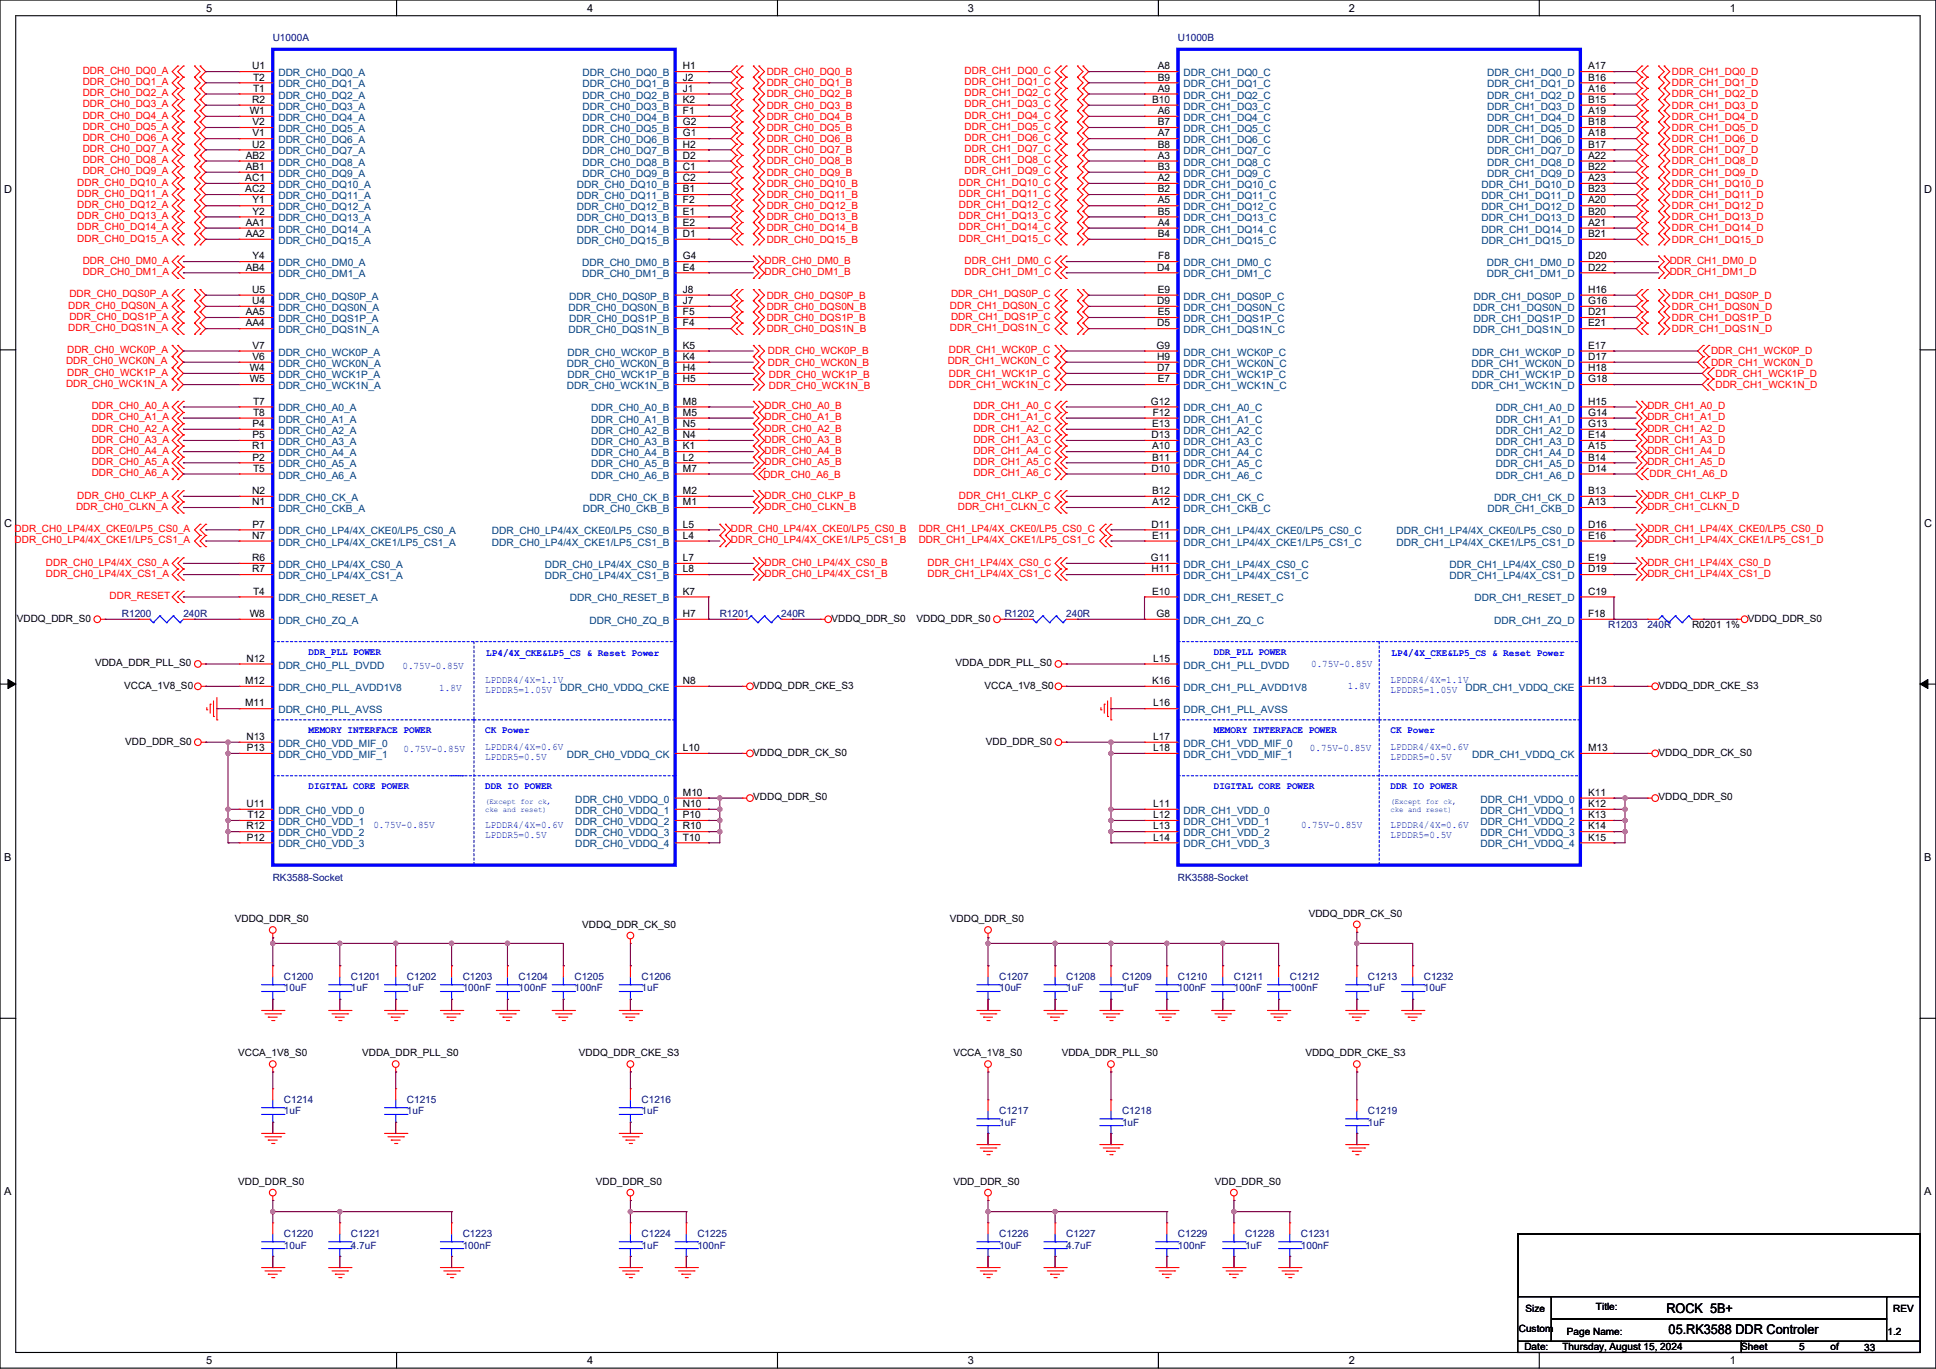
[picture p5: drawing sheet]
<svg xmlns="http://www.w3.org/2000/svg" width="594mm" height="420mm" viewBox="0 0 594 420" stroke-linecap="round" stroke-linejoin="round" font-family="sans-serif">
<defs><g id="words">
<g font-size="4.1">
<text x="511.3" y="402.8">ROCK 5B+</text>
<text x="512" y="409.4">05.RK3588 DDR Controler</text>
</g>
<g font-size="3.4">
<text x="63.2" y="3.6">5</text>
<text x="180.1" y="3.6">4</text>
<text x="297" y="3.6">3</text>
<text x="413.8" y="3.6">2</text>
<text x="530.7" y="3.6">1</text>
<text x="1.2" y="59.1">D</text>
<text x="590.4" y="59.1">D</text>
<text x="1.2" y="161.6">C</text>
<text x="590.4" y="161.6">C</text>
<text x="1.2" y="264.2">B</text>
<text x="590.4" y="264.2">B</text>
<text x="1.2" y="366.7">A</text>
<text x="590.4" y="366.7">A</text>
<text x="63.2" y="418.5">5</text>
<text x="180.1" y="418.5">4</text>
<text x="297" y="418.5">3</text>
<text x="413.8" y="418.5">2</text>
<text x="530.7" y="418.5">1</text>
</g>
<g font-size="3.1" fill="#000080">
<text x="83.7" y="12.7">U1000A</text>
<text x="361.4" y="12.7">U1000B</text>
<text x="37.4" y="189.3">R1200</text>
<text x="56.3" y="189.3">240R</text>
<text x="220.8" y="189.3">R1201</text>
<text x="239.7" y="189.3">240R</text>
<text x="308.3" y="189.3">R1202</text>
<text x="327.1" y="189.3">240R</text>
<text x="493.4" y="192.7">R1203</text>
<text x="505.4" y="192.7">240R</text>
<text x="83.7" y="270.2">RK3588-Socket</text>
<text x="361.4" y="270.2">RK3588-Socket</text>
<text x="87.1" y="300.8">C1200</text>
<text x="87.1" y="304.2">10uF</text>
<text x="107.7" y="300.8">C1201</text>
<text x="107.7" y="304.2">1uF</text>
<text x="124.8" y="300.8">C1202</text>
<text x="124.8" y="304.2">1uF</text>
<text x="142" y="300.8">C1203</text>
<text x="142" y="304.2">100nF</text>
<text x="159.1" y="300.8">C1204</text>
<text x="159.1" y="304.2">100nF</text>
<text x="176.3" y="300.8">C1205</text>
<text x="176.3" y="304.2">100nF</text>
<text x="196.8" y="300.8">C1206</text>
<text x="196.8" y="304.2">1uF</text>
<text x="306.6" y="300.8">C1207</text>
<text x="306.6" y="304.2">10uF</text>
<text x="327.1" y="300.8">C1208</text>
<text x="327.1" y="304.2">1uF</text>
<text x="344.3" y="300.8">C1209</text>
<text x="344.3" y="304.2">1uF</text>
<text x="361.4" y="300.8">C1210</text>
<text x="361.4" y="304.2">100nF</text>
<text x="378.6" y="300.8">C1211</text>
<text x="378.6" y="304.2">100nF</text>
<text x="395.7" y="300.8">C1212</text>
<text x="395.7" y="304.2">100nF</text>
<text x="419.7" y="300.8">C1213</text>
<text x="419.7" y="304.2">1uF</text>
<text x="436.9" y="300.8">C1232</text>
<text x="436.9" y="304.2">10uF</text>
<text x="87.1" y="338.5">C1214</text>
<text x="87.1" y="341.9">1uF</text>
<text x="124.8" y="338.5">C1215</text>
<text x="124.8" y="341.9">1uF</text>
<text x="196.8" y="338.5">C1216</text>
<text x="196.8" y="341.9">1uF</text>
<text x="306.6" y="341.9">C1217</text>
<text x="344.3" y="341.9">C1218</text>
<text x="419.7" y="341.9">C1219</text>
<text x="306.6" y="345.3">1uF</text>
<text x="344.3" y="345.3">1uF</text>
<text x="419.7" y="345.3">1uF</text>
<text x="87.1" y="379.6">C1220</text>
<text x="87.1" y="383.1">10uF</text>
<text x="107.7" y="379.6">C1221</text>
<text x="107.7" y="383.1">4.7uF</text>
<text x="142" y="379.6">C1223</text>
<text x="142" y="383.1">100nF</text>
<text x="196.8" y="379.6">C1224</text>
<text x="196.8" y="383.1">1uF</text>
<text x="214" y="379.6">C1225</text>
<text x="214" y="383.1">100nF</text>
<text x="306.6" y="379.6">C1226</text>
<text x="306.6" y="383.1">10uF</text>
<text x="327.1" y="379.6">C1227</text>
<text x="327.1" y="383.1">4.7uF</text>
<text x="361.4" y="379.6">C1229</text>
<text x="361.4" y="383.1">100nF</text>
<text x="382" y="379.6">C1228</text>
<text x="382" y="383.1">1uF</text>
<text x="399.1" y="379.6">C1231</text>
<text x="399.1" y="383.1">100nF</text>
</g>
<g font-size="3.1" fill="#f00">
<text x="25.4" y="22.7">DDR_CH0_DQ0_A</text>
<text x="235.2" y="23">DDR_CH0_DQ0_B</text>
<text x="295.9" y="22.7">DDR_CH1_DQ0_C</text>
<text x="513" y="23">DDR_CH1_DQ0_D</text>
<text x="25.4" y="26.1">DDR_CH0_DQ1_A</text>
<text x="25.4" y="29.5">DDR_CH0_DQ2_A</text>
<text x="235.2" y="26.4">DDR_CH0_DQ1_B</text>
<text x="235.2" y="29.9">DDR_CH0_DQ2_B</text>
<text x="295.9" y="26.1">DDR_CH1_DQ1_C</text>
<text x="295.9" y="29.5">DDR_CH1_DQ2_C</text>
<text x="513" y="26.4">DDR_CH1_DQ1_D</text>
<text x="513" y="29.9">DDR_CH1_DQ2_D</text>
<text x="25.4" y="33">DDR_CH0_DQ3_A</text>
<text x="235.2" y="33.3">DDR_CH0_DQ3_B</text>
<text x="295.9" y="33">DDR_CH1_DQ3_C</text>
<text x="513" y="33.3">DDR_CH1_DQ3_D</text>
<text x="25.4" y="36.4">DDR_CH0_DQ4_A</text>
<text x="25.4" y="39.8">DDR_CH0_DQ5_A</text>
<text x="235.2" y="36.7">DDR_CH0_DQ4_B</text>
<text x="235.2" y="40.2">DDR_CH0_DQ5_B</text>
<text x="295.9" y="36.4">DDR_CH1_DQ4_C</text>
<text x="295.9" y="39.8">DDR_CH1_DQ5_C</text>
<text x="513" y="36.7">DDR_CH1_DQ4_D</text>
<text x="513" y="40.2">DDR_CH1_DQ5_D</text>
<text x="25.4" y="43.2">DDR_CH0_DQ6_A</text>
<text x="25.4" y="46.7">DDR_CH0_DQ7_A</text>
<text x="235.2" y="43.6">DDR_CH0_DQ6_B</text>
<text x="235.2" y="47">DDR_CH0_DQ7_B</text>
<text x="295.9" y="43.2">DDR_CH1_DQ6_C</text>
<text x="295.9" y="46.7">DDR_CH1_DQ7_C</text>
<text x="513" y="43.6">DDR_CH1_DQ6_D</text>
<text x="513" y="47">DDR_CH1_DQ7_D</text>
<text x="25.4" y="50.1">DDR_CH0_DQ8_A</text>
<text x="25.4" y="53.5">DDR_CH0_DQ9_A</text>
<text x="235.2" y="50.4">DDR_CH0_DQ8_B</text>
<text x="235.2" y="53.9">DDR_CH0_DQ9_B</text>
<text x="295.9" y="50.1">DDR_CH1_DQ8_C</text>
<text x="295.9" y="53.5">DDR_CH1_DQ9_C</text>
<text x="513" y="50.4">DDR_CH1_DQ8_D</text>
<text x="513" y="53.9">DDR_CH1_DQ9_D</text>
<text x="23.7" y="57">DDR_CH0_DQ10_A</text>
<text x="235.2" y="57.3">DDR_CH0_DQ10_B</text>
<text x="294.2" y="57">DDR_CH1_DQ10_C</text>
<text x="513" y="57.3">DDR_CH1_DQ10_D</text>
<text x="23.7" y="60.4">DDR_CH0_DQ11_A</text>
<text x="23.7" y="63.8">DDR_CH0_DQ12_A</text>
<text x="235.2" y="60.7">DDR_CH0_DQ11_B</text>
<text x="235.2" y="64.2">DDR_CH0_DQ12_B</text>
<text x="294.2" y="60.4">DDR_CH1_DQ11_C</text>
<text x="294.2" y="63.8">DDR_CH1_DQ12_C</text>
<text x="513" y="60.7">DDR_CH1_DQ11_D</text>
<text x="513" y="64.2">DDR_CH1_DQ12_D</text>
<text x="23.7" y="67.2">DDR_CH0_DQ13_A</text>
<text x="23.7" y="70.7">DDR_CH0_DQ14_A</text>
<text x="235.2" y="67.6">DDR_CH0_DQ13_B</text>
<text x="235.2" y="71">DDR_CH0_DQ14_B</text>
<text x="294.2" y="67.2">DDR_CH1_DQ13_C</text>
<text x="294.2" y="70.7">DDR_CH1_DQ14_C</text>
<text x="513" y="67.6">DDR_CH1_DQ13_D</text>
<text x="513" y="71">DDR_CH1_DQ14_D</text>
<text x="23.7" y="74.1">DDR_CH0_DQ15_A</text>
<text x="235.2" y="74.4">DDR_CH0_DQ15_B</text>
<text x="294.2" y="74.1">DDR_CH1_DQ15_C</text>
<text x="513" y="74.4">DDR_CH1_DQ15_D</text>
<text x="25.4" y="81">DDR_CH0_DM0_A</text>
<text x="234.6" y="81">DDR_CH0_DM0_B</text>
<text x="295.9" y="81">DDR_CH1_DM0_C</text>
<text x="512.3" y="81">DDR_CH1_DM0_D</text>
<text x="25.4" y="84.4">DDR_CH0_DM1_A</text>
<text x="234.6" y="84.4">DDR_CH0_DM1_B</text>
<text x="295.9" y="84.4">DDR_CH1_DM1_C</text>
<text x="512.3" y="84.4">DDR_CH1_DM1_D</text>
<text x="20.9" y="94.7">DDR_CH0_DQS0N_A</text>
<text x="21.3" y="91.2">DDR_CH0_DQS0P_A</text>
<text x="235.2" y="91.6">DDR_CH0_DQS0P_B</text>
<text x="235.2" y="95">DDR_CH0_DQS0N_B</text>
<text x="291.5" y="94.7">DDR_CH1_DQS0N_C</text>
<text x="291.8" y="91.2">DDR_CH1_DQS0P_C</text>
<text x="513" y="91.6">DDR_CH1_DQS0P_D</text>
<text x="513" y="95">DDR_CH1_DQS0N_D</text>
<text x="20.9" y="101.5">DDR_CH0_DQS1N_A</text>
<text x="21.3" y="98.1">DDR_CH0_DQS1P_A</text>
<text x="235.2" y="98.4">DDR_CH0_DQS1P_B</text>
<text x="235.2" y="101.9">DDR_CH0_DQS1N_B</text>
<text x="291.5" y="101.5">DDR_CH1_DQS1N_C</text>
<text x="291.8" y="98.1">DDR_CH1_DQS1P_C</text>
<text x="513" y="98.4">DDR_CH1_DQS1P_D</text>
<text x="513" y="101.9">DDR_CH1_DQS1N_D</text>
<text x="20.3" y="111.8">DDR_CH0_WCK0N_A</text>
<text x="20.6" y="108.4">DDR_CH0_WCK0P_A</text>
<text x="235.6" y="112.2">DDR_CH0_WCK0N_B</text>
<text x="235.6" y="108.7">DDR_CH0_WCK0P_B</text>
<text x="290.8" y="111.8">DDR_CH1_WCK0N_C</text>
<text x="291.1" y="108.4">DDR_CH1_WCK0P_C</text>
<text x="525" y="112.2">DDR_CH1_WCK0N_D</text>
<text x="525" y="108.7">DDR_CH1_WCK0P_D</text>
<text x="20.3" y="118.7">DDR_CH0_WCK1N_A</text>
<text x="20.6" y="115.3">DDR_CH0_WCK1P_A</text>
<text x="235.9" y="115.9">DDR_CH0_WCK1P_B</text>
<text x="235.9" y="119.4">DDR_CH0_WCK1N_B</text>
<text x="291.1" y="115.6">DDR_CH1_WCK1P_C</text>
<text x="291.1" y="119">DDR_CH1_WCK1N_C</text>
<text x="526.3" y="115.6">DDR_CH1_WCK1P_D</text>
<text x="526.3" y="119">DDR_CH1_WCK1N_D</text>
<text x="28.2" y="125.5">DDR_CH0_A0_A</text>
<text x="234.6" y="125.5">DDR_CH0_A0_B</text>
<text x="298.7" y="125.5">DDR_CH1_A0_C</text>
<text x="505.4" y="125.5">DDR_CH1_A0_D</text>
<text x="28.2" y="129">DDR_CH0_A1_A</text>
<text x="234.6" y="129">DDR_CH0_A1_B</text>
<text x="298.7" y="129">DDR_CH1_A1_C</text>
<text x="505.4" y="129">DDR_CH1_A1_D</text>
<text x="28.2" y="132.4">DDR_CH0_A2_A</text>
<text x="28.2" y="135.8">DDR_CH0_A3_A</text>
<text x="234.6" y="132.4">DDR_CH0_A2_B</text>
<text x="234.6" y="135.8">DDR_CH0_A3_B</text>
<text x="298.7" y="132.4">DDR_CH1_A2_C</text>
<text x="298.7" y="135.8">DDR_CH1_A3_C</text>
<text x="505.4" y="132.4">DDR_CH1_A2_D</text>
<text x="505.4" y="135.8">DDR_CH1_A3_D</text>
<text x="28.2" y="139.3">DDR_CH0_A4_A</text>
<text x="28.2" y="142.7">DDR_CH0_A5_A</text>
<text x="234.6" y="139.3">DDR_CH0_A4_B</text>
<text x="234.6" y="142.7">DDR_CH0_A5_B</text>
<text x="298.7" y="139.3">DDR_CH1_A4_C</text>
<text x="298.7" y="142.7">DDR_CH1_A5_C</text>
<text x="505.4" y="139.3">DDR_CH1_A4_D</text>
<text x="505.4" y="142.7">DDR_CH1_A5_D</text>
<text x="28.2" y="146.1">DDR_CH0_A6_A</text>
<text x="234.2" y="146.8">DDR_CH0_A6_B</text>
<text x="298.7" y="146.1">DDR_CH1_A6_C</text>
<text x="506.1" y="146.5">DDR_CH1_A6_D</text>
<text x="23.7" y="153">DDR_CH0_CLKP_A</text>
<text x="234.6" y="153">DDR_CH0_CLKP_B</text>
<text x="294.2" y="153">DDR_CH1_CLKP_C</text>
<text x="505.4" y="153">DDR_CH1_CLKP_D</text>
<text x="23.3" y="156.4">DDR_CH0_CLKN_A</text>
<text x="234.6" y="156.4">DDR_CH0_CLKN_B</text>
<text x="293.9" y="156.4">DDR_CH1_CLKN_C</text>
<text x="505.4" y="156.4">DDR_CH1_CLKN_D</text>
<text x="4.5" y="163.3">DDR_CH0_LP4/4X_CKE0/LP5_CS0_A</text>
<text x="4.5" y="166.7">DDR_CH0_LP4/4X_CKE1/LP5_CS1_A</text>
<text x="224.3" y="163.3">DDR_CH0_LP4/4X_CKE0/LP5_CS0_B</text>
<text x="224.3" y="166.7">DDR_CH0_LP4/4X_CKE1/LP5_CS1_B</text>
<text x="281.9" y="163.3">DDR_CH1_LP4/4X_CKE0/LP5_CS0_C</text>
<text x="281.9" y="166.7">DDR_CH1_LP4/4X_CKE1/LP5_CS1_C</text>
<text x="505.4" y="166.7">DDR_CH1_LP4/4X_CKE1/LP5_CS1_D</text>
<text x="505.4" y="163.3">DDR_CH1_LP4/4X_CKE0/LP5_CS0_D</text>
<text x="14.1" y="173.5">DDR_CH0_LP4/4X_CS0_A</text>
<text x="234.6" y="173.5">DDR_CH0_LP4/4X_CS0_B</text>
<text x="284.6" y="173.5">DDR_CH1_LP4/4X_CS0_C</text>
<text x="505.4" y="173.5">DDR_CH1_LP4/4X_CS0_D</text>
<text x="14.1" y="177">DDR_CH0_LP4/4X_CS1_A</text>
<text x="234.6" y="177">DDR_CH0_LP4/4X_CS1_B</text>
<text x="284.6" y="177">DDR_CH1_LP4/4X_CS1_C</text>
<text x="505.4" y="177">DDR_CH1_LP4/4X_CS1_D</text>
<text x="33.6" y="183.8">DDR_RESET</text>
</g>
<g font-size="3.1">
<text x="77.3" y="21.3">U1</text>
<text x="209.5" y="21.3">H1</text>
<text x="355.2" y="21.3">A8</text>
<text x="487.3" y="21.3">A17</text>
<text x="77.7" y="28.1">T1</text>
<text x="77.7" y="24.7">T2</text>
<text x="209.5" y="28.1">J1</text>
<text x="209.5" y="24.7">J2</text>
<text x="355.2" y="28.1">A9</text>
<text x="355.2" y="24.7">B9</text>
<text x="487.3" y="28.1">A16</text>
<text x="487.3" y="24.7">B16</text>
<text x="76.6" y="35">W1</text>
<text x="77.3" y="31.6">R2</text>
<text x="209.5" y="35">F1</text>
<text x="209.5" y="31.6">K2</text>
<text x="353.5" y="31.6">B10</text>
<text x="355.2" y="35">A6</text>
<text x="487.3" y="35">A19</text>
<text x="487.3" y="31.6">B15</text>
<text x="77.5" y="41.8">V1</text>
<text x="77.5" y="38.4">V2</text>
<text x="209.5" y="41.8">G1</text>
<text x="209.5" y="38.4">G2</text>
<text x="355.2" y="41.8">A7</text>
<text x="355.2" y="38.4">B7</text>
<text x="487.3" y="41.8">A18</text>
<text x="487.3" y="38.4">B18</text>
<text x="77.3" y="45.3">U2</text>
<text x="209.5" y="45.3">H2</text>
<text x="355.2" y="45.3">B8</text>
<text x="487.3" y="45.3">B17</text>
<text x="75.4" y="52.1">AB1</text>
<text x="75.4" y="48.7">AB2</text>
<text x="209.5" y="52.1">C1</text>
<text x="209.5" y="48.7">D2</text>
<text x="355.2" y="48.7">A3</text>
<text x="355.2" y="52.1">B3</text>
<text x="487.3" y="48.7">A22</text>
<text x="487.3" y="52.1">B22</text>
<text x="75.2" y="55.6">AC1</text>
<text x="75.2" y="59">AC2</text>
<text x="209.5" y="59">B1</text>
<text x="209.5" y="55.6">C2</text>
<text x="355.2" y="55.6">A2</text>
<text x="355.2" y="59">B2</text>
<text x="487.3" y="55.6">A23</text>
<text x="487.3" y="59">B23</text>
<text x="77.5" y="62.4">Y1</text>
<text x="77.5" y="65.9">Y2</text>
<text x="209.5" y="65.9">E1</text>
<text x="209.5" y="62.4">F2</text>
<text x="355.2" y="62.4">A5</text>
<text x="355.2" y="65.9">B5</text>
<text x="487.3" y="62.4">A20</text>
<text x="487.3" y="65.9">B20</text>
<text x="75.4" y="69.3">AA1</text>
<text x="209.5" y="69.3">E2</text>
<text x="355.2" y="69.3">A4</text>
<text x="487.3" y="69.3">A21</text>
<text x="75.4" y="72.7">AA2</text>
<text x="209.5" y="72.7">D1</text>
<text x="355.2" y="72.7">B4</text>
<text x="487.3" y="72.7">B21</text>
<text x="75.4" y="83">AB4</text>
<text x="77.5" y="79.6">Y4</text>
<text x="209.5" y="83">E4</text>
<text x="209.5" y="79.6">G4</text>
<text x="355.1" y="83">D4</text>
<text x="355.4" y="79.6">F8</text>
<text x="487.3" y="79.6">D20</text>
<text x="487.3" y="83">D22</text>
<text x="77.3" y="89.9">U5</text>
<text x="209.5" y="89.9">J8</text>
<text x="355.2" y="89.9">E9</text>
<text x="487.3" y="89.9">H16</text>
<text x="77.3" y="93.3">U4</text>
<text x="209.5" y="93.3">J7</text>
<text x="355.1" y="93.3">D9</text>
<text x="487.3" y="93.3">G16</text>
<text x="75.4" y="100.1">AA4</text>
<text x="75.4" y="96.7">AA5</text>
<text x="209.5" y="100.1">F4</text>
<text x="209.5" y="96.7">F5</text>
<text x="355.1" y="100.1">D5</text>
<text x="355.2" y="96.7">E5</text>
<text x="487.3" y="96.7">D21</text>
<text x="487.3" y="100.1">E21</text>
<text x="77.5" y="107">V7</text>
<text x="209.5" y="107">K5</text>
<text x="354.9" y="107">G9</text>
<text x="487.3" y="107">E17</text>
<text x="76.6" y="113.9">W4</text>
<text x="77.5" y="110.4">V6</text>
<text x="209.5" y="113.9">H4</text>
<text x="209.5" y="110.4">K4</text>
<text x="355.1" y="113.9">D7</text>
<text x="355.1" y="110.4">H9</text>
<text x="487.3" y="110.4">D17</text>
<text x="487.3" y="113.9">H18</text>
<text x="76.6" y="117.3">W5</text>
<text x="209.5" y="117.3">H5</text>
<text x="355.2" y="117.3">E7</text>
<text x="487.3" y="117.3">G18</text>
<text x="77.7" y="124.1">T7</text>
<text x="209.5" y="124.1">M8</text>
<text x="353.1" y="124.1">G12</text>
<text x="487.3" y="124.1">H15</text>
<text x="77.5" y="131">P4</text>
<text x="77.7" y="127.6">T8</text>
<text x="209.5" y="127.6">M5</text>
<text x="209.5" y="131">N5</text>
<text x="353.5" y="131">E13</text>
<text x="353.7" y="127.6">F12</text>
<text x="487.3" y="131">G13</text>
<text x="487.3" y="127.6">G14</text>
<text x="77.3" y="137.9">R1</text>
<text x="77.5" y="134.4">P5</text>
<text x="209.5" y="137.9">K1</text>
<text x="209.5" y="134.4">N4</text>
<text x="353.3" y="134.4">D13</text>
<text x="353.5" y="137.9">A10</text>
<text x="487.3" y="137.9">A15</text>
<text x="487.3" y="134.4">E14</text>
<text x="77.5" y="141.3">P2</text>
<text x="209.5" y="141.3">L2</text>
<text x="353.5" y="141.3">B11</text>
<text x="487.3" y="141.3">B14</text>
<text x="77.7" y="144.7">T5</text>
<text x="209.5" y="144.7">M7</text>
<text x="353.3" y="144.7">D10</text>
<text x="487.3" y="144.7">D14</text>
<text x="77.3" y="155">N1</text>
<text x="77.3" y="151.6">N2</text>
<text x="209.5" y="155">M1</text>
<text x="209.5" y="151.6">M2</text>
<text x="353.5" y="155">A12</text>
<text x="353.5" y="151.6">B12</text>
<text x="487.3" y="155">A13</text>
<text x="487.3" y="151.6">B13</text>
<text x="77.5" y="161.9">P7</text>
<text x="209.5" y="161.9">L5</text>
<text x="353.3" y="161.9">D11</text>
<text x="487.3" y="161.9">D16</text>
<text x="77.3" y="165.3">N7</text>
<text x="209.5" y="165.3">L4</text>
<text x="353.5" y="165.3">E11</text>
<text x="487.3" y="165.3">E16</text>
<text x="77.3" y="172.1">R6</text>
<text x="209.5" y="172.1">L7</text>
<text x="353.1" y="172.1">G11</text>
<text x="487.3" y="172.1">E19</text>
<text x="77.3" y="175.6">R7</text>
<text x="209.5" y="175.6">L8</text>
<text x="353.3" y="175.6">H11</text>
<text x="487.3" y="175.6">D19</text>
<text x="77.7" y="182.4">T4</text>
<text x="209.5" y="182.4">K7</text>
<text x="353.5" y="182.4">E10</text>
<text x="487.3" y="182.4">C19</text>
<text x="5.2" y="190.7">VDDQ_DDR_S0</text>
<text x="76.6" y="189.3">W8</text>
<text x="209.5" y="189.3">H7</text>
<text x="255.1" y="190.7">VDDQ_DDR_S0</text>
<text x="281.2" y="190.7">VDDQ_DDR_S0</text>
<text x="354.9" y="189.3">G8</text>
<text x="487.3" y="189.3">F18</text>
<text x="536.3" y="190.7">VDDQ_DDR_S0</text>
<text x="519.1" y="192.7">R0201</text>
<text x="529.4" y="192.7">1%</text>
<text x="75.6" y="203">N12</text>
<text x="353.8" y="203">L15</text>
<text x="29.2" y="204.4">VDDA_DDR_PLL_S0</text>
<text x="75.2" y="209.9">M12</text>
<text x="209.5" y="209.9">N8</text>
<text x="293.2" y="204.4">VDDA_DDR_PLL_S0</text>
<text x="353.5" y="209.9">K16</text>
<text x="487.3" y="209.9">H13</text>
<text x="38.1" y="211.3">VCCA_1V8_S0</text>
<text x="231.1" y="211.3">VDDQ_DDR_CKE_S3</text>
<text x="302.1" y="211.3">VCCA_1V8_S0</text>
<text x="508.9" y="211.3">VDDQ_DDR_CKE_S3</text>
<text x="75.2" y="216.7">M11</text>
<text x="353.8" y="216.7">L16</text>
<text x="75.6" y="227">N13</text>
<text x="353.8" y="227">L17</text>
<text x="38.4" y="228.4">VDD_DDR_S0</text>
<text x="75.8" y="230.4">P13</text>
<text x="209.5" y="230.4">L10</text>
<text x="231.1" y="231.8">VDDQ_DDR_CK_S0</text>
<text x="302.5" y="228.4">VDD_DDR_S0</text>
<text x="353.8" y="230.4">L18</text>
<text x="487.3" y="230.4">M13</text>
<text x="508.9" y="231.8">VDDQ_DDR_CK_S0</text>
<text x="209.5" y="244.2">M10</text>
<text x="231.1" y="245.6">VDDQ_DDR_S0</text>
<text x="487.3" y="244.2">K11</text>
<text x="508.9" y="245.6">VDDQ_DDR_S0</text>
<text x="75.6" y="247.6">U11</text>
<text x="75.9" y="251">T12</text>
<text x="209.5" y="247.6">N10</text>
<text x="209.5" y="251">P10</text>
<text x="353.8" y="247.6">L11</text>
<text x="353.8" y="251">L12</text>
<text x="487.3" y="247.6">K12</text>
<text x="487.3" y="251">K13</text>
<text x="75.6" y="254.4">R12</text>
<text x="75.8" y="257.9">P12</text>
<text x="209.5" y="254.4">R10</text>
<text x="209.5" y="257.9">T10</text>
<text x="353.8" y="254.4">L13</text>
<text x="353.8" y="257.9">L14</text>
<text x="487.3" y="254.4">K14</text>
<text x="487.3" y="257.9">K15</text>
<text x="401.5" y="281.2">VDDQ_DDR_CK_S0</text>
<text x="72" y="282.9">VDDQ_DDR_S0</text>
<text x="178.7" y="284.6">VDDQ_DDR_CK_S0</text>
<text x="291.5" y="282.9">VDDQ_DDR_S0</text>
<text x="73.1" y="324.1">VCCA_1V8_S0</text>
<text x="111.1" y="324.1">VDDA_DDR_PLL_S0</text>
<text x="177.6" y="324.1">VDDQ_DDR_CKE_S3</text>
<text x="292.5" y="324.1">VCCA_1V8_S0</text>
<text x="325.8" y="324.1">VDDA_DDR_PLL_S0</text>
<text x="400.5" y="324.1">VDDQ_DDR_CKE_S3</text>
<text x="73.1" y="363.5">VDD_DDR_S0</text>
<text x="182.8" y="363.5">VDD_DDR_S0</text>
<text x="292.5" y="363.5">VDD_DDR_S0</text>
<text x="372.7" y="363.5">VDD_DDR_S0</text>
<text x="489.7" y="401.9">Title:</text>
<text x="468.1" y="402.6">Size</text>
<text x="580.9" y="402.6">REV</text>
<text x="466" y="408.8">Custom</text>
<text x="480.8" y="409.4">Page Name:</text>
<text x="579.2" y="409.4">1.2</text>
<text x="467.7" y="414.3">Date:</text>
<text x="479.4" y="414.3">Thursday, August 15, 2024</text>
<text x="534.2" y="414.3">Sheet</text>
<text x="552.1" y="414.3">5</text>
<text x="561.7" y="414.3">of</text>
<text x="572" y="414.6">33</text>
</g>
<g font-size="3.1" fill="#004080">
<text x="85.4" y="23.4">DDR_CH0_DQ0_A</text>
<text x="178.8" y="23.4">DDR_CH0_DQ0_B</text>
<text x="363.1" y="23.4">DDR_CH1_DQ0_C</text>
<text x="456.3" y="23.4">DDR_CH1_DQ0_D</text>
<text x="85.4" y="26.8">DDR_CH0_DQ1_A</text>
<text x="178.8" y="26.8">DDR_CH0_DQ1_B</text>
<text x="363.1" y="26.8">DDR_CH1_DQ1_C</text>
<text x="456.3" y="26.8">DDR_CH1_DQ1_D</text>
<text x="85.4" y="33.7">DDR_CH0_DQ3_A</text>
<text x="85.4" y="30.2">DDR_CH0_DQ2_A</text>
<text x="178.8" y="30.2">DDR_CH0_DQ2_B</text>
<text x="178.8" y="33.7">DDR_CH0_DQ3_B</text>
<text x="363.1" y="30.2">DDR_CH1_DQ2_C</text>
<text x="363.1" y="33.7">DDR_CH1_DQ3_C</text>
<text x="456.3" y="30.2">DDR_CH1_DQ2_D</text>
<text x="456.3" y="33.7">DDR_CH1_DQ3_D</text>
<text x="85.4" y="40.5">DDR_CH0_DQ5_A</text>
<text x="85.4" y="37.1">DDR_CH0_DQ4_A</text>
<text x="178.8" y="37.1">DDR_CH0_DQ4_B</text>
<text x="178.8" y="40.5">DDR_CH0_DQ5_B</text>
<text x="363.1" y="37.1">DDR_CH1_DQ4_C</text>
<text x="363.1" y="40.5">DDR_CH1_DQ5_C</text>
<text x="456.3" y="37.1">DDR_CH1_DQ4_D</text>
<text x="456.3" y="40.5">DDR_CH1_DQ5_D</text>
<text x="85.4" y="47.4">DDR_CH0_DQ7_A</text>
<text x="85.4" y="43.9">DDR_CH0_DQ6_A</text>
<text x="178.8" y="43.9">DDR_CH0_DQ6_B</text>
<text x="178.8" y="47.4">DDR_CH0_DQ7_B</text>
<text x="363.1" y="43.9">DDR_CH1_DQ6_C</text>
<text x="363.1" y="47.4">DDR_CH1_DQ7_C</text>
<text x="456.3" y="43.9">DDR_CH1_DQ6_D</text>
<text x="456.3" y="47.4">DDR_CH1_DQ7_D</text>
<text x="85.4" y="50.8">DDR_CH0_DQ8_A</text>
<text x="178.8" y="50.8">DDR_CH0_DQ8_B</text>
<text x="363.1" y="50.8">DDR_CH1_DQ8_C</text>
<text x="456.3" y="50.8">DDR_CH1_DQ8_D</text>
<text x="85.4" y="54.2">DDR_CH0_DQ9_A</text>
<text x="85.4" y="57.7">DDR_CH0_DQ10_A</text>
<text x="177" y="57.7">DDR_CH0_DQ10_B</text>
<text x="178.8" y="54.2">DDR_CH0_DQ9_B</text>
<text x="363.1" y="57.7">DDR_CH1_DQ10_C</text>
<text x="363.1" y="54.2">DDR_CH1_DQ9_C</text>
<text x="454.6" y="57.7">DDR_CH1_DQ10_D</text>
<text x="456.3" y="54.2">DDR_CH1_DQ9_D</text>
<text x="85.4" y="64.5">DDR_CH0_DQ12_A</text>
<text x="85.4" y="61.1">DDR_CH0_DQ11_A</text>
<text x="177" y="61.1">DDR_CH0_DQ11_B</text>
<text x="177" y="64.5">DDR_CH0_DQ12_B</text>
<text x="363.1" y="64.5">DDR_CH1_DQ12_C</text>
<text x="363.1" y="61.1">DDR_CH1_DQ11_C</text>
<text x="454.6" y="64.5">DDR_CH1_DQ12_D</text>
<text x="454.6" y="61.1">DDR_CH1_DQ11_D</text>
<text x="85.4" y="67.9">DDR_CH0_DQ13_A</text>
<text x="85.4" y="71.4">DDR_CH0_DQ14_A</text>
<text x="177" y="67.9">DDR_CH0_DQ13_B</text>
<text x="177" y="71.4">DDR_CH0_DQ14_B</text>
<text x="363.1" y="71.4">DDR_CH1_DQ14_C</text>
<text x="363.1" y="67.9">DDR_CH1_DQ13_C</text>
<text x="454.6" y="71.4">DDR_CH1_DQ14_D</text>
<text x="454.6" y="67.9">DDR_CH1_DQ13_D</text>
<text x="85.4" y="74.8">DDR_CH0_DQ15_A</text>
<text x="177" y="74.8">DDR_CH0_DQ15_B</text>
<text x="363.1" y="74.8">DDR_CH1_DQ15_C</text>
<text x="454.6" y="74.8">DDR_CH1_DQ15_D</text>
<text x="85.4" y="81.7">DDR_CH0_DM0_A</text>
<text x="178.6" y="81.7">DDR_CH0_DM0_B</text>
<text x="363.1" y="81.7">DDR_CH1_DM0_C</text>
<text x="456.2" y="81.7">DDR_CH1_DM0_D</text>
<text x="85.4" y="85.1">DDR_CH0_DM1_A</text>
<text x="178.6" y="85.1">DDR_CH0_DM1_B</text>
<text x="363.1" y="85.1">DDR_CH1_DM1_C</text>
<text x="456.2" y="85.1">DDR_CH1_DM1_D</text>
<text x="85.4" y="95.4">DDR_CH0_DQS0N_A</text>
<text x="85.4" y="91.9">DDR_CH0_DQS0P_A</text>
<text x="174.4" y="95.4">DDR_CH0_DQS0N_B</text>
<text x="174.6" y="91.9">DDR_CH0_DQS0P_B</text>
<text x="363.1" y="95.4">DDR_CH1_DQS0N_C</text>
<text x="363.1" y="91.9">DDR_CH1_DQS0P_C</text>
<text x="452" y="95.4">DDR_CH1_DQS0N_D</text>
<text x="452.2" y="91.9">DDR_CH1_DQS0P_D</text>
<text x="85.4" y="98.8">DDR_CH0_DQS1P_A</text>
<text x="174.6" y="98.8">DDR_CH0_DQS1P_B</text>
<text x="363.1" y="98.8">DDR_CH1_DQS1P_C</text>
<text x="452.2" y="98.8">DDR_CH1_DQS1P_D</text>
<text x="85.4" y="102.2">DDR_CH0_DQS1N_A</text>
<text x="174.4" y="102.2">DDR_CH0_DQS1N_B</text>
<text x="363.1" y="102.2">DDR_CH1_DQS1N_C</text>
<text x="452" y="102.2">DDR_CH1_DQS1N_D</text>
<text x="85.4" y="112.5">DDR_CH0_WCK0N_A</text>
<text x="85.4" y="109.1">DDR_CH0_WCK0P_A</text>
<text x="173.9" y="112.5">DDR_CH0_WCK0N_B</text>
<text x="174.1" y="109.1">DDR_CH0_WCK0P_B</text>
<text x="363.1" y="109.1">DDR_CH1_WCK0P_C</text>
<text x="363.1" y="112.5">DDR_CH1_WCK0N_C</text>
<text x="451.5" y="112.5">DDR_CH1_WCK0N_D</text>
<text x="451.7" y="109.1">DDR_CH1_WCK0P_D</text>
<text x="85.4" y="116">DDR_CH0_WCK1P_A</text>
<text x="85.4" y="119.4">DDR_CH0_WCK1N_A</text>
<text x="173.9" y="119.4">DDR_CH0_WCK1N_B</text>
<text x="174.1" y="116">DDR_CH0_WCK1P_B</text>
<text x="363.1" y="116">DDR_CH1_WCK1P_C</text>
<text x="363.1" y="119.4">DDR_CH1_WCK1N_C</text>
<text x="451.5" y="119.4">DDR_CH1_WCK1N_D</text>
<text x="451.7" y="116">DDR_CH1_WCK1P_D</text>
<text x="85.4" y="126.2">DDR_CH0_A0_A</text>
<text x="85.4" y="129.7">DDR_CH0_A1_A</text>
<text x="181.4" y="129.7">DDR_CH0_A1_B</text>
<text x="181.4" y="126.2">DDR_CH0_A0_B</text>
<text x="363.1" y="126.2">DDR_CH1_A0_C</text>
<text x="363.1" y="129.7">DDR_CH1_A1_C</text>
<text x="458.9" y="129.7">DDR_CH1_A1_D</text>
<text x="458.9" y="126.2">DDR_CH1_A0_D</text>
<text x="85.4" y="133.1">DDR_CH0_A2_A</text>
<text x="85.4" y="136.5">DDR_CH0_A3_A</text>
<text x="181.4" y="136.5">DDR_CH0_A3_B</text>
<text x="181.4" y="133.1">DDR_CH0_A2_B</text>
<text x="363.1" y="133.1">DDR_CH1_A2_C</text>
<text x="363.1" y="136.5">DDR_CH1_A3_C</text>
<text x="458.9" y="136.5">DDR_CH1_A3_D</text>
<text x="458.9" y="133.1">DDR_CH1_A2_D</text>
<text x="85.4" y="140">DDR_CH0_A4_A</text>
<text x="85.4" y="143.4">DDR_CH0_A5_A</text>
<text x="181.4" y="140">DDR_CH0_A4_B</text>
<text x="181.4" y="143.4">DDR_CH0_A5_B</text>
<text x="363.1" y="140">DDR_CH1_A4_C</text>
<text x="363.1" y="143.4">DDR_CH1_A5_C</text>
<text x="458.9" y="140">DDR_CH1_A4_D</text>
<text x="458.9" y="143.4">DDR_CH1_A5_D</text>
<text x="85.4" y="146.8">DDR_CH0_A6_A</text>
<text x="181.4" y="146.8">DDR_CH0_A6_B</text>
<text x="363.1" y="146.8">DDR_CH1_A6_C</text>
<text x="458.9" y="146.8">DDR_CH1_A6_D</text>
<text x="85.4" y="153.7">DDR_CH0_CK_A</text>
<text x="180.9" y="153.7">DDR_CH0_CK_B</text>
<text x="363.1" y="153.7">DDR_CH1_CK_C</text>
<text x="458.4" y="153.7">DDR_CH1_CK_D</text>
<text x="85.4" y="157.1">DDR_CH0_CKB_A</text>
<text x="178.8" y="157.1">DDR_CH0_CKB_B</text>
<text x="363.1" y="157.1">DDR_CH1_CKB_C</text>
<text x="456.4" y="157.1">DDR_CH1_CKB_D</text>
<text x="85.4" y="167.4">DDR_CH0_LP4/4X_CKE1/LP5_CS1_A</text>
<text x="85.4" y="164">DDR_CH0_LP4/4X_CKE0/LP5_CS0_A</text>
<text x="150.9" y="167.4">DDR_CH0_LP4/4X_CKE1/LP5_CS1_B</text>
<text x="150.9" y="164">DDR_CH0_LP4/4X_CKE0/LP5_CS0_B</text>
<text x="363.1" y="164">DDR_CH1_LP4/4X_CKE0/LP5_CS0_C</text>
<text x="363.1" y="167.4">DDR_CH1_LP4/4X_CKE1/LP5_CS1_C</text>
<text x="428.5" y="164">DDR_CH1_LP4/4X_CKE0/LP5_CS0_D</text>
<text x="428.5" y="167.4">DDR_CH1_LP4/4X_CKE1/LP5_CS1_D</text>
<text x="85.4" y="174.2">DDR_CH0_LP4/4X_CS0_A</text>
<text x="85.4" y="177.7">DDR_CH0_LP4/4X_CS1_A</text>
<text x="167.2" y="174.2">DDR_CH0_LP4/4X_CS0_B</text>
<text x="167.2" y="177.7">DDR_CH0_LP4/4X_CS1_B</text>
<text x="363.1" y="174.2">DDR_CH1_LP4/4X_CS0_C</text>
<text x="363.1" y="177.7">DDR_CH1_LP4/4X_CS1_C</text>
<text x="444.7" y="177.7">DDR_CH1_LP4/4X_CS1_D</text>
<text x="444.7" y="174.2">DDR_CH1_LP4/4X_CS0_D</text>
<text x="85.4" y="184.5">DDR_CH0_RESET_A</text>
<text x="174.8" y="184.5">DDR_CH0_RESET_B</text>
<text x="363.1" y="184.5">DDR_CH1_RESET_C</text>
<text x="452.4" y="184.5">DDR_CH1_RESET_D</text>
<text x="85.4" y="191.4">DDR_CH0_ZQ_A</text>
<text x="180.8" y="191.4">DDR_CH0_ZQ_B</text>
<text x="363.1" y="191.4">DDR_CH1_ZQ_C</text>
<text x="458.4" y="191.4">DDR_CH1_ZQ_D</text>
<text x="85.4" y="205.1">DDR_CH0_PLL_DVDD</text>
<text x="363.1" y="205.1">DDR_CH1_PLL_DVDD</text>
<text x="85.4" y="212">DDR_CH0_PLL_AVDD1V8</text>
<text x="171.9" y="212">DDR_CH0_VDDQ_CKE</text>
<text x="363.1" y="212">DDR_CH1_PLL_AVDD1V8</text>
<text x="449.6" y="212">DDR_CH1_VDDQ_CKE</text>
<text x="85.4" y="218.8">DDR_CH0_PLL_AVSS</text>
<text x="363.1" y="218.8">DDR_CH1_PLL_AVSS</text>
<text x="85.4" y="232.5">DDR_CH0_VDD_MIF_1</text>
<text x="85.4" y="229.1">DDR_CH0_VDD_MIF_0</text>
<text x="173.9" y="232.5">DDR_CH0_VDDQ_CK</text>
<text x="363.1" y="232.5">DDR_CH1_VDD_MIF_1</text>
<text x="363.1" y="229.1">DDR_CH1_VDD_MIF_0</text>
<text x="451.7" y="232.5">DDR_CH1_VDDQ_CK</text>
<text x="85.4" y="249.7">DDR_CH0_VDD_0</text>
<text x="176.5" y="246.3">DDR_CH0_VDDQ_0</text>
<text x="176.5" y="249.7">DDR_CH0_VDDQ_1</text>
<text x="363.1" y="249.7">DDR_CH1_VDD_0</text>
<text x="454.3" y="246.3">DDR_CH1_VDDQ_0</text>
<text x="454.3" y="249.7">DDR_CH1_VDDQ_1</text>
<text x="85.4" y="256.5">DDR_CH0_VDD_2</text>
<text x="85.4" y="253.1">DDR_CH0_VDD_1</text>
<text x="176.5" y="253.1">DDR_CH0_VDDQ_2</text>
<text x="176.5" y="256.5">DDR_CH0_VDDQ_3</text>
<text x="363.1" y="253.1">DDR_CH1_VDD_1</text>
<text x="363.1" y="256.5">DDR_CH1_VDD_2</text>
<text x="454.3" y="253.1">DDR_CH1_VDDQ_2</text>
<text x="454.3" y="256.5">DDR_CH1_VDDQ_3</text>
<text x="85.4" y="260">DDR_CH0_VDD_3</text>
<text x="176.5" y="260">DDR_CH0_VDDQ_4</text>
<text x="363.1" y="260">DDR_CH1_VDD_3</text>
<text x="454.3" y="260">DDR_CH1_VDDQ_4</text>
</g>
<g font-size="3.1" fill="#00f">
<text x="94.7" y="200.8">DDR_PLL POWER</text>
<text x="149.2" y="201.1">LP4/4X_CKE&amp;LP5_CS &amp; Reset Power</text>
<text x="372.4" y="200.8">DDR_PLL POWER</text>
<text x="426.9" y="201.1">LP4/4X_CKE&amp;LP5_CS &amp; Reset Power</text>
<text x="123.5" y="205.1">0.75V-0.85V</text>
<text x="148.8" y="209.6">LPDDR4/4X=1.1V</text>
<text x="402.3" y="204.8">0.75V-0.85V</text>
<text x="426.6" y="209.6">LPDDR4/4X=1.1V</text>
<text x="134.8" y="212">1.8V</text>
<text x="148.8" y="212.6">LPDDR5=1.05V</text>
<text x="413.6" y="211.3">1.8V</text>
<text x="426.6" y="212.6">LPDDR5=1.05V</text>
<text x="94.7" y="224.8">MEMORY INTERFACE POWER</text>
<text x="148.8" y="224.8">CK Power</text>
<text x="372.4" y="224.8">MEMORY INTERFACE POWER</text>
<text x="426.6" y="224.8">CK Power</text>
<text x="123.8" y="230.8">0.75V-0.85V</text>
<text x="148.8" y="230.1">LPDDR4/4X=0.6V</text>
<text x="148.8" y="233.2">LPDDR5=0.5V</text>
<text x="401.9" y="230.5">0.75V-0.85V</text>
<text x="426.6" y="230.1">LPDDR4/4X=0.6V</text>
<text x="426.6" y="233.2">LPDDR5=0.5V</text>
<text x="94.7" y="242">DIGITAL CORE POWER</text>
<text x="148.8" y="242">DDR IO POWER</text>
<text x="372.4" y="242">DIGITAL CORE POWER</text>
<text x="426.6" y="242">DDR IO POWER</text>
<text x="114.6" y="254.1">0.75V-0.85V</text>
<text x="148.8" y="254.1">LPDDR4/4X=0.6V</text>
<text x="148.8" y="257.2">LPDDR5=0.5V</text>
<text x="399.2" y="254.1">0.75V-0.85V</text>
<text x="426.6" y="254.1">LPDDR4/4X=0.6V</text>
<text x="426.6" y="257.2">LPDDR5=0.5V</text>
</g>
<g font-size="2.4" fill="#00f">
<text x="148.8" y="246.7">(Except for ck,</text>
<text x="148.8" y="249.1">cke and reset)</text>
<text x="426.6" y="246.7">(Except for ck,</text>
<text x="426.6" y="249.1">cke and reset)</text>
</g>
</g></defs>
<path d="M0 0h593.9v419.7h-593.9zM4.8 4.8h584.3v410.1h-584.3z" fill="none" stroke="#000" stroke-width=".34"/>
<g fill="#fff">
<path d="M63.2 .5h1.9v3.8h-1.9z"/>
<path d="M63.2 415.5h1.9v3.7h-1.9z"/>
</g>
<path d="M121.7 0v4.8M121.7 414.9v4.8" fill="none" stroke="#000" stroke-width=".34"/>
<g fill="#fff">
<path d="M180.1 .5h1.9v3.8h-1.9z"/>
<path d="M180.1 415.5h1.9v3.7h-1.9z"/>
</g>
<path d="M238.5 0v4.8M238.5 414.9v4.8" fill="none" stroke="#000" stroke-width=".34"/>
<g fill="#fff">
<path d="M297 .5h1.9v3.8h-1.9z"/>
<path d="M297 415.5h1.9v3.7h-1.9z"/>
</g>
<path d="M355.4 0v4.8M355.4 414.9v4.8" fill="none" stroke="#000" stroke-width=".34"/>
<g fill="#fff">
<path d="M413.8 .5h1.9v3.8h-1.9z"/>
<path d="M413.8 415.5h1.9v3.7h-1.9z"/>
</g>
<path d="M472.3 0v4.8M472.3 414.9v4.8" fill="none" stroke="#000" stroke-width=".34"/>
<g fill="#fff">
<path d="M530.7 .5h1.9v3.8h-1.9z"/>
<path d="M530.7 415.5h1.9v3.7h-1.9z"/>
<path d="M1.2 56.1h2.5v3.7h-2.5z"/>
<path d="M590.3 56.1h2.5v3.7h-2.5z"/>
<path d="M1.2 158.6h2.5v3.7h-2.5z"/>
<path d="M590.3 158.6h2.5v3.7h-2.5z"/>
</g>
<path d="M0 107.3h4.8M589.1 107.3h4.8" fill="none" stroke="#000" stroke-width=".34"/>
<g fill="#fff">
<path d="M1.2 261.1h2.3v3.8h-2.3z"/>
<path d="M590.3 261.1h2.3v3.8h-2.3z"/>
</g>
<path d="M0 209.9h4.8M589.1 209.9h4.8" fill="none" stroke="#000" stroke-width=".34"/>
<path d="M2.4 208.5l2.4 1.4-2.4 1.3zM589.1 209.9l2.4-1.4v2.7z" fill="#000" stroke="#000" stroke-width=".31"/>
<g fill="#fff">
<path d="M1.2 363.6h2.3v3.8h-2.3z"/>
<path d="M590.3 363.6h2.3v3.8h-2.3z"/>
</g>
<path d="M0 312.4h4.8M589.1 312.4h4.8" fill="none" stroke="#000" stroke-width=".34"/>
<path d="M532.9 190h1.4" fill="none" stroke="#f00" stroke-width=".34"/>
<circle cx="532.9" cy="190" r=".17" fill="#f00"/>
<g fill="none" stroke="#f00" stroke-width=".34">
<path d="M306.9 190h1.4"/>
<circle cx="535.3" cy="190" r="1.02"/>
</g>
<circle cx="308.3" cy="190" r=".17" fill="#f00"/>
<g fill="none" stroke="#f00" stroke-width=".34">
<path d="M251.7 190h1.4"/>
<circle cx="305.9" cy="190" r="1.02"/>
</g>
<circle cx="251.7" cy="190" r=".17" fill="#f00"/>
<g fill="none" stroke="#f00" stroke-width=".34">
<path d="M30.9 190h1.4"/>
<circle cx="254.1" cy="190" r="1.02"/>
</g>
<circle cx="32.3" cy="190" r=".17" fill="#f00"/>
<g fill="none" stroke="#f00" stroke-width=".34">
<path d="M61.7 203.7h1.4"/>
<circle cx="29.8" cy="190" r="1.02"/>
</g>
<circle cx="63.1" cy="203.7" r=".17" fill="#f00"/>
<g fill="none" stroke="#f00" stroke-width=".34">
<path d="M61.7 210.6h1.4"/>
<circle cx="60.7" cy="203.7" r="1.02"/>
</g>
<circle cx="63.1" cy="210.6" r=".17" fill="#f00"/>
<g fill="none" stroke="#f00" stroke-width=".34">
<path d="M61.7 227.7h1.4"/>
<circle cx="60.7" cy="210.6" r="1.02"/>
</g>
<circle cx="63.1" cy="227.7" r=".17" fill="#f00"/>
<g fill="none" stroke="#f00" stroke-width=".34">
<path d="M227.7 231.1h1.4"/>
<circle cx="60.7" cy="227.7" r="1.02"/>
</g>
<circle cx="227.7" cy="231.1" r=".17" fill="#f00"/>
<g fill="none" stroke="#f00" stroke-width=".34">
<path d="M227.7 210.6h1.4"/>
<circle cx="230.1" cy="231.1" r="1.02"/>
</g>
<circle cx="227.7" cy="210.6" r=".17" fill="#f00"/>
<g fill="none" stroke="#f00" stroke-width=".34">
<path d="M340.9 214v6.9"/>
<circle cx="230.1" cy="210.6" r="1.02"/>
</g>
<circle cx="340.9" cy="220.9" r=".17" fill="#f00"/>
<path d="M339.8 215v4.8" fill="none" stroke="#f00" stroke-width=".34"/>
<circle cx="339.8" cy="219.8" r=".17" fill="#f00"/>
<path d="M338.8 216v2.8" fill="none" stroke="#f00" stroke-width=".34"/>
<circle cx="338.8" cy="216" r=".17" fill="#f00"/>
<path d="M337.8 217.1v.7" fill="none" stroke="#f00" stroke-width=".34"/>
<circle cx="337.8" cy="217.8" r=".17" fill="#f00"/>
<path d="M66.5 214v6.9" fill="none" stroke="#f00" stroke-width=".34"/>
<circle cx="66.5" cy="220.9" r=".17" fill="#f00"/>
<path d="M65.5 215v4.8" fill="none" stroke="#f00" stroke-width=".34"/>
<circle cx="65.5" cy="219.8" r=".17" fill="#f00"/>
<path d="M64.5 216v2.8" fill="none" stroke="#f00" stroke-width=".34"/>
<circle cx="64.5" cy="216" r=".17" fill="#f00"/>
<path d="M63.5 217.1v.7" fill="none" stroke="#f00" stroke-width=".34"/>
<circle cx="63.5" cy="217.8" r=".17" fill="#f00"/>
<path d="M325.8 203.7h1.4" fill="none" stroke="#f00" stroke-width=".34"/>
<circle cx="327.2" cy="203.7" r=".17" fill="#f00"/>
<g fill="none" stroke="#f00" stroke-width=".34">
<path d="M325.8 210.6h1.4"/>
<circle cx="324.7" cy="203.7" r="1.02"/>
</g>
<circle cx="327.2" cy="210.6" r=".17" fill="#f00"/>
<g fill="none" stroke="#f00" stroke-width=".34">
<path d="M505.5 231.1h1.3"/>
<circle cx="324.7" cy="210.6" r="1.02"/>
</g>
<circle cx="505.5" cy="231.1" r=".17" fill="#f00"/>
<g fill="none" stroke="#f00" stroke-width=".34">
<path d="M505.5 210.6h1.3"/>
<circle cx="507.8" cy="231.1" r="1.02"/>
</g>
<circle cx="505.5" cy="210.6" r=".17" fill="#f00"/>
<g fill="none" stroke="#f00" stroke-width=".34">
<path d="M227.7 244.9h1.4"/>
<circle cx="507.8" cy="210.6" r="1.02"/>
</g>
<circle cx="227.7" cy="244.9" r=".17" fill="#f00"/>
<g fill="none" stroke="#f00" stroke-width=".34">
<path d="M505.5 244.9h1.3"/>
<circle cx="230.1" cy="244.8" r="1.02"/>
</g>
<circle cx="505.5" cy="244.9" r=".17" fill="#f00"/>
<g fill="none" stroke="#f00" stroke-width=".34">
<path d="M325.8 227.7h1.4"/>
<circle cx="507.8" cy="244.8" r="1.02"/>
</g>
<circle cx="327.2" cy="227.7" r=".17" fill="#f00"/>
<g fill="none" stroke="#f00" stroke-width=".34">
<path d="M416.3 284.6v1.4"/>
<circle cx="324.7" cy="227.7" r="1.02"/>
</g>
<circle cx="416.3" cy="286" r=".17" fill="#f00"/>
<g fill="none" stroke="#f00" stroke-width=".34">
<path d="M412.9 310h6.8"/>
<circle cx="416.3" cy="283.6" r="1.02"/>
</g>
<circle cx="419.7" cy="310" r=".17" fill="#f00"/>
<path d="M413.9 311h4.8" fill="none" stroke="#f00" stroke-width=".34"/>
<circle cx="418.7" cy="311" r=".17" fill="#f00"/>
<path d="M414.9 312.1h2.8" fill="none" stroke="#f00" stroke-width=".34"/>
<circle cx="414.9" cy="312.1" r=".17" fill="#f00"/>
<path d="M416 313.1h.6" fill="none" stroke="#f00" stroke-width=".34"/>
<circle cx="416.6" cy="313.1" r=".17" fill="#f00"/>
<path d="M416.3 327.5v1.4" fill="none" stroke="#f00" stroke-width=".34"/>
<circle cx="416.3" cy="328.9" r=".17" fill="#f00"/>
<g fill="none" stroke="#f00" stroke-width=".34">
<path d="M412.9 351.2h6.8"/>
<circle cx="416.3" cy="326.5" r="1.02"/>
</g>
<circle cx="419.7" cy="351.2" r=".17" fill="#f00"/>
<path d="M413.9 352.2h4.8" fill="none" stroke="#f00" stroke-width=".34"/>
<circle cx="418.7" cy="352.2" r=".17" fill="#f00"/>
<path d="M414.9 353.2h2.8" fill="none" stroke="#f00" stroke-width=".34"/>
<circle cx="414.9" cy="353.2" r=".17" fill="#f00"/>
<path d="M416 354.2h.6" fill="none" stroke="#f00" stroke-width=".34"/>
<circle cx="416.6" cy="354.2" r=".17" fill="#f00"/>
<path d="M430 310h6.9" fill="none" stroke="#f00" stroke-width=".34"/>
<circle cx="436.9" cy="310" r=".17" fill="#f00"/>
<path d="M431.1 311h4.7" fill="none" stroke="#f00" stroke-width=".34"/>
<circle cx="435.8" cy="311" r=".17" fill="#f00"/>
<path d="M432.1 312.1h2.7" fill="none" stroke="#f00" stroke-width=".34"/>
<circle cx="432.1" cy="312.1" r=".17" fill="#f00"/>
<path d="M433.1 313.1h.7" fill="none" stroke="#f00" stroke-width=".34"/>
<circle cx="433.8" cy="313.1" r=".17" fill="#f00"/>
<path d="M193.4 288.1v1.3" fill="none" stroke="#f00" stroke-width=".34"/>
<circle cx="193.4" cy="289.4" r=".17" fill="#f00"/>
<g fill="none" stroke="#f00" stroke-width=".34">
<path d="M340.9 327.5v1.4"/>
<circle cx="193.4" cy="287" r="1.02"/>
</g>
<circle cx="340.9" cy="328.9" r=".17" fill="#f00"/>
<g fill="none" stroke="#f00" stroke-width=".34">
<path d="M337.4 351.2h6.9"/>
<circle cx="340.9" cy="326.5" r="1.02"/>
</g>
<circle cx="344.3" cy="351.2" r=".17" fill="#f00"/>
<path d="M338.5 352.2h4.8" fill="none" stroke="#f00" stroke-width=".34"/>
<circle cx="343.3" cy="352.2" r=".17" fill="#f00"/>
<path d="M339.5 353.2h2.7" fill="none" stroke="#f00" stroke-width=".34"/>
<circle cx="339.5" cy="353.2" r=".17" fill="#f00"/>
<path d="M340.5 354.2h.7" fill="none" stroke="#f00" stroke-width=".34"/>
<circle cx="341.2" cy="354.2" r=".17" fill="#f00"/>
<path d="M303.1 327.5v1.4" fill="none" stroke="#f00" stroke-width=".34"/>
<circle cx="303.1" cy="328.9" r=".17" fill="#f00"/>
<g fill="none" stroke="#f00" stroke-width=".34">
<path d="M299.7 351.2h6.9"/>
<circle cx="303.1" cy="326.5" r="1.02"/>
</g>
<circle cx="306.6" cy="351.2" r=".17" fill="#f00"/>
<path d="M300.8 352.2h4.7" fill="none" stroke="#f00" stroke-width=".34"/>
<circle cx="305.5" cy="352.2" r=".17" fill="#f00"/>
<path d="M301.8 353.2h2.7" fill="none" stroke="#f00" stroke-width=".34"/>
<circle cx="301.8" cy="353.2" r=".17" fill="#f00"/>
<path d="M302.8 354.2h.7" fill="none" stroke="#f00" stroke-width=".34"/>
<circle cx="303.5" cy="354.2" r=".17" fill="#f00"/>
<path d="M303.1 366.9v1.4" fill="none" stroke="#f00" stroke-width=".34"/>
<circle cx="303.1" cy="368.3" r=".17" fill="#f00"/>
<g fill="none" stroke="#f00" stroke-width=".34">
<path d="M320.3 388.9h6.9"/>
<circle cx="303.1" cy="365.9" r="1.02"/>
</g>
<circle cx="327.2" cy="388.9" r=".17" fill="#f00"/>
<path d="M321.3 389.9h4.8" fill="none" stroke="#f00" stroke-width=".34"/>
<circle cx="326.1" cy="389.9" r=".17" fill="#f00"/>
<path d="M322.3 390.9h2.8" fill="none" stroke="#f00" stroke-width=".34"/>
<circle cx="322.3" cy="390.9" r=".17" fill="#f00"/>
<path d="M323.4 392h.7" fill="none" stroke="#f00" stroke-width=".34"/>
<circle cx="324.1" cy="392" r=".17" fill="#f00"/>
<path d="M354.6 388.9h6.8" fill="none" stroke="#f00" stroke-width=".34"/>
<circle cx="361.4" cy="388.9" r=".17" fill="#f00"/>
<path d="M355.6 389.9h4.8" fill="none" stroke="#f00" stroke-width=".34"/>
<circle cx="360.4" cy="389.9" r=".17" fill="#f00"/>
<path d="M356.6 390.9h2.8" fill="none" stroke="#f00" stroke-width=".34"/>
<circle cx="356.6" cy="390.9" r=".17" fill="#f00"/>
<path d="M357.7 392h.7" fill="none" stroke="#f00" stroke-width=".34"/>
<circle cx="358.4" cy="392" r=".17" fill="#f00"/>
<path d="M299.7 388.9h6.9" fill="none" stroke="#f00" stroke-width=".34"/>
<circle cx="306.6" cy="388.9" r=".17" fill="#f00"/>
<path d="M300.8 389.9h4.7" fill="none" stroke="#f00" stroke-width=".34"/>
<circle cx="305.5" cy="389.9" r=".17" fill="#f00"/>
<path d="M301.8 390.9h2.7" fill="none" stroke="#f00" stroke-width=".34"/>
<circle cx="301.8" cy="390.9" r=".17" fill="#f00"/>
<path d="M302.8 392h.7" fill="none" stroke="#f00" stroke-width=".34"/>
<circle cx="303.5" cy="392" r=".17" fill="#f00"/>
<path d="M190 310h6.8" fill="none" stroke="#f00" stroke-width=".34"/>
<circle cx="196.8" cy="310" r=".17" fill="#f00"/>
<path d="M191 311h4.8" fill="none" stroke="#f00" stroke-width=".34"/>
<circle cx="195.8" cy="311" r=".17" fill="#f00"/>
<path d="M192 312.1h2.8" fill="none" stroke="#f00" stroke-width=".34"/>
<circle cx="192" cy="312.1" r=".17" fill="#f00"/>
<path d="M193.1 313.1h.7" fill="none" stroke="#f00" stroke-width=".34"/>
<circle cx="193.8" cy="313.1" r=".17" fill="#f00"/>
<path d="M118 310h6.8" fill="none" stroke="#f00" stroke-width=".34"/>
<circle cx="124.8" cy="310" r=".17" fill="#f00"/>
<path d="M119 311h4.8" fill="none" stroke="#f00" stroke-width=".34"/>
<circle cx="123.8" cy="311" r=".17" fill="#f00"/>
<path d="M120 312.1h2.8" fill="none" stroke="#f00" stroke-width=".34"/>
<circle cx="120" cy="312.1" r=".17" fill="#f00"/>
<path d="M121.1 313.1h.7" fill="none" stroke="#f00" stroke-width=".34"/>
<circle cx="121.8" cy="313.1" r=".17" fill="#f00"/>
<path d="M135.1 310h6.9" fill="none" stroke="#f00" stroke-width=".34"/>
<circle cx="142" cy="310" r=".17" fill="#f00"/>
<path d="M136.2 311h4.7" fill="none" stroke="#f00" stroke-width=".34"/>
<circle cx="140.9" cy="311" r=".17" fill="#f00"/>
<path d="M137.2 312.1h2.7" fill="none" stroke="#f00" stroke-width=".34"/>
<circle cx="137.2" cy="312.1" r=".17" fill="#f00"/>
<path d="M138.2 313.1h.7" fill="none" stroke="#f00" stroke-width=".34"/>
<circle cx="138.9" cy="313.1" r=".17" fill="#f00"/>
<path d="M152.3 310h6.8" fill="none" stroke="#f00" stroke-width=".34"/>
<circle cx="159.1" cy="310" r=".17" fill="#f00"/>
<path d="M153.3 311h4.8" fill="none" stroke="#f00" stroke-width=".34"/>
<circle cx="158.1" cy="311" r=".17" fill="#f00"/>
<path d="M154.3 312.1h2.8" fill="none" stroke="#f00" stroke-width=".34"/>
<circle cx="154.3" cy="312.1" r=".17" fill="#f00"/>
<path d="M155.4 313.1h.6" fill="none" stroke="#f00" stroke-width=".34"/>
<circle cx="156" cy="313.1" r=".17" fill="#f00"/>
<path d="M169.4 310h6.9" fill="none" stroke="#f00" stroke-width=".34"/>
<circle cx="176.3" cy="310" r=".17" fill="#f00"/>
<path d="M170.5 311h4.7" fill="none" stroke="#f00" stroke-width=".34"/>
<circle cx="175.2" cy="311" r=".17" fill="#f00"/>
<path d="M171.5 312.1h2.7" fill="none" stroke="#f00" stroke-width=".34"/>
<circle cx="171.5" cy="312.1" r=".17" fill="#f00"/>
<path d="M172.5 313.1h.7" fill="none" stroke="#f00" stroke-width=".34"/>
<circle cx="173.2" cy="313.1" r=".17" fill="#f00"/>
<path d="M83.7 286.3v1.4" fill="none" stroke="#f00" stroke-width=".34"/>
<circle cx="83.7" cy="287.7" r=".17" fill="#f00"/>
<g fill="none" stroke="#f00" stroke-width=".34">
<path d="M80.3 310h6.8"/>
<circle cx="83.7" cy="285.3" r="1.02"/>
</g>
<circle cx="87.1" cy="310" r=".17" fill="#f00"/>
<path d="M81.3 311h4.8" fill="none" stroke="#f00" stroke-width=".34"/>
<circle cx="86.1" cy="311" r=".17" fill="#f00"/>
<path d="M82.3 312.1h2.8" fill="none" stroke="#f00" stroke-width=".34"/>
<circle cx="82.3" cy="312.1" r=".17" fill="#f00"/>
<path d="M83.4 313.1h.6" fill="none" stroke="#f00" stroke-width=".34"/>
<circle cx="84" cy="313.1" r=".17" fill="#f00"/>
<path d="M100.8 310h6.9" fill="none" stroke="#f00" stroke-width=".34"/>
<circle cx="107.7" cy="310" r=".17" fill="#f00"/>
<path d="M101.9 311h4.8" fill="none" stroke="#f00" stroke-width=".34"/>
<circle cx="106.7" cy="311" r=".17" fill="#f00"/>
<path d="M102.9 312.1h2.7" fill="none" stroke="#f00" stroke-width=".34"/>
<circle cx="102.9" cy="312.1" r=".17" fill="#f00"/>
<path d="M103.9 313.1h.7" fill="none" stroke="#f00" stroke-width=".34"/>
<circle cx="104.6" cy="313.1" r=".17" fill="#f00"/>
<path d="M193.4 327.5v1.4" fill="none" stroke="#f00" stroke-width=".34"/>
<circle cx="193.4" cy="328.9" r=".17" fill="#f00"/>
<g fill="none" stroke="#f00" stroke-width=".34">
<path d="M121.4 327.5v1.4"/>
<circle cx="193.4" cy="326.5" r="1.02"/>
</g>
<circle cx="121.4" cy="328.9" r=".17" fill="#f00"/>
<g fill="none" stroke="#f00" stroke-width=".34">
<path d="M190 347.7h6.8"/>
<circle cx="121.4" cy="326.5" r="1.02"/>
</g>
<circle cx="196.8" cy="347.7" r=".17" fill="#f00"/>
<path d="M191 348.8h4.8" fill="none" stroke="#f00" stroke-width=".34"/>
<circle cx="195.8" cy="348.8" r=".17" fill="#f00"/>
<path d="M192 349.8h2.8" fill="none" stroke="#f00" stroke-width=".34"/>
<circle cx="192" cy="349.8" r=".17" fill="#f00"/>
<path d="M193.1 350.8h.7" fill="none" stroke="#f00" stroke-width=".34"/>
<circle cx="193.8" cy="350.8" r=".17" fill="#f00"/>
<path d="M118 347.7h6.8" fill="none" stroke="#f00" stroke-width=".34"/>
<circle cx="124.8" cy="347.7" r=".17" fill="#f00"/>
<path d="M119 348.8h4.8" fill="none" stroke="#f00" stroke-width=".34"/>
<circle cx="123.8" cy="348.8" r=".17" fill="#f00"/>
<path d="M120 349.8h2.8" fill="none" stroke="#f00" stroke-width=".34"/>
<circle cx="120" cy="349.8" r=".17" fill="#f00"/>
<path d="M121.1 350.8h.7" fill="none" stroke="#f00" stroke-width=".34"/>
<circle cx="121.8" cy="350.8" r=".17" fill="#f00"/>
<path d="M83.7 327.5v1.4" fill="none" stroke="#f00" stroke-width=".34"/>
<circle cx="83.7" cy="328.9" r=".17" fill="#f00"/>
<g fill="none" stroke="#f00" stroke-width=".34">
<path d="M80.3 347.7h6.8"/>
<circle cx="83.7" cy="326.5" r="1.02"/>
</g>
<circle cx="87.1" cy="347.7" r=".17" fill="#f00"/>
<path d="M81.3 348.8h4.8" fill="none" stroke="#f00" stroke-width=".34"/>
<circle cx="86.1" cy="348.8" r=".17" fill="#f00"/>
<path d="M82.3 349.8h2.8" fill="none" stroke="#f00" stroke-width=".34"/>
<circle cx="82.3" cy="349.8" r=".17" fill="#f00"/>
<path d="M83.4 350.8h.6" fill="none" stroke="#f00" stroke-width=".34"/>
<circle cx="84" cy="350.8" r=".17" fill="#f00"/>
<path d="M83.7 366.9v1.4" fill="none" stroke="#f00" stroke-width=".34"/>
<circle cx="83.7" cy="368.3" r=".17" fill="#f00"/>
<g fill="none" stroke="#f00" stroke-width=".34">
<path d="M100.8 388.9h6.9"/>
<circle cx="83.7" cy="365.9" r="1.02"/>
</g>
<circle cx="107.7" cy="388.9" r=".17" fill="#f00"/>
<path d="M101.9 389.9h4.8" fill="none" stroke="#f00" stroke-width=".34"/>
<circle cx="106.7" cy="389.9" r=".17" fill="#f00"/>
<path d="M102.9 390.9h2.7" fill="none" stroke="#f00" stroke-width=".34"/>
<circle cx="102.9" cy="390.9" r=".17" fill="#f00"/>
<path d="M103.9 392h.7" fill="none" stroke="#f00" stroke-width=".34"/>
<circle cx="104.6" cy="392" r=".17" fill="#f00"/>
<path d="M135.1 388.9h6.9" fill="none" stroke="#f00" stroke-width=".34"/>
<circle cx="142" cy="388.9" r=".17" fill="#f00"/>
<path d="M136.2 389.9h4.7" fill="none" stroke="#f00" stroke-width=".34"/>
<circle cx="140.9" cy="389.9" r=".17" fill="#f00"/>
<path d="M137.2 390.9h2.7" fill="none" stroke="#f00" stroke-width=".34"/>
<circle cx="137.2" cy="390.9" r=".17" fill="#f00"/>
<path d="M138.2 392h.7" fill="none" stroke="#f00" stroke-width=".34"/>
<circle cx="138.9" cy="392" r=".17" fill="#f00"/>
<path d="M80.3 388.9h6.8" fill="none" stroke="#f00" stroke-width=".34"/>
<circle cx="87.1" cy="388.9" r=".17" fill="#f00"/>
<path d="M81.3 389.9h4.8" fill="none" stroke="#f00" stroke-width=".34"/>
<circle cx="86.1" cy="389.9" r=".17" fill="#f00"/>
<path d="M82.3 390.9h2.8" fill="none" stroke="#f00" stroke-width=".34"/>
<circle cx="82.3" cy="390.9" r=".17" fill="#f00"/>
<path d="M83.4 392h.6" fill="none" stroke="#f00" stroke-width=".34"/>
<circle cx="84" cy="392" r=".17" fill="#f00"/>
<path d="M193.4 366.9v1.4" fill="none" stroke="#f00" stroke-width=".34"/>
<circle cx="193.4" cy="368.3" r=".17" fill="#f00"/>
<g fill="none" stroke="#f00" stroke-width=".34">
<path d="M190 388.9h6.8"/>
<circle cx="193.4" cy="365.9" r="1.02"/>
</g>
<circle cx="196.8" cy="388.9" r=".17" fill="#f00"/>
<path d="M191 389.9h4.8" fill="none" stroke="#f00" stroke-width=".34"/>
<circle cx="195.8" cy="389.9" r=".17" fill="#f00"/>
<path d="M192 390.9h2.8" fill="none" stroke="#f00" stroke-width=".34"/>
<circle cx="192" cy="390.9" r=".17" fill="#f00"/>
<path d="M193.1 392h.7" fill="none" stroke="#f00" stroke-width=".34"/>
<circle cx="193.8" cy="392" r=".17" fill="#f00"/>
<path d="M207.1 388.9h6.9" fill="none" stroke="#f00" stroke-width=".34"/>
<circle cx="214" cy="388.9" r=".17" fill="#f00"/>
<path d="M208.2 389.9h4.8" fill="none" stroke="#f00" stroke-width=".34"/>
<circle cx="213" cy="389.9" r=".17" fill="#f00"/>
<path d="M209.2 390.9h2.7" fill="none" stroke="#f00" stroke-width=".34"/>
<circle cx="209.2" cy="390.9" r=".17" fill="#f00"/>
<path d="M210.2 392h.7" fill="none" stroke="#f00" stroke-width=".34"/>
<circle cx="210.9" cy="392" r=".17" fill="#f00"/>
<path d="M337.4 310h6.9" fill="none" stroke="#f00" stroke-width=".34"/>
<circle cx="344.3" cy="310" r=".17" fill="#f00"/>
<path d="M338.5 311h4.8" fill="none" stroke="#f00" stroke-width=".34"/>
<circle cx="343.3" cy="311" r=".17" fill="#f00"/>
<path d="M339.5 312.1h2.7" fill="none" stroke="#f00" stroke-width=".34"/>
<circle cx="339.5" cy="312.1" r=".17" fill="#f00"/>
<path d="M340.5 313.1h.7" fill="none" stroke="#f00" stroke-width=".34"/>
<circle cx="341.2" cy="313.1" r=".17" fill="#f00"/>
<path d="M354.6 310h6.8" fill="none" stroke="#f00" stroke-width=".34"/>
<circle cx="361.4" cy="310" r=".17" fill="#f00"/>
<path d="M355.6 311h4.8" fill="none" stroke="#f00" stroke-width=".34"/>
<circle cx="360.4" cy="311" r=".17" fill="#f00"/>
<path d="M356.6 312.1h2.8" fill="none" stroke="#f00" stroke-width=".34"/>
<circle cx="356.6" cy="312.1" r=".17" fill="#f00"/>
<path d="M357.7 313.1h.7" fill="none" stroke="#f00" stroke-width=".34"/>
<circle cx="358.4" cy="313.1" r=".17" fill="#f00"/>
<path d="M371.7 310h6.9" fill="none" stroke="#f00" stroke-width=".34"/>
<circle cx="378.6" cy="310" r=".17" fill="#f00"/>
<path d="M372.8 311h4.7" fill="none" stroke="#f00" stroke-width=".34"/>
<circle cx="377.5" cy="311" r=".17" fill="#f00"/>
<path d="M373.8 312.1h2.7" fill="none" stroke="#f00" stroke-width=".34"/>
<circle cx="373.8" cy="312.1" r=".17" fill="#f00"/>
<path d="M374.8 313.1h.7" fill="none" stroke="#f00" stroke-width=".34"/>
<circle cx="375.5" cy="313.1" r=".17" fill="#f00"/>
<path d="M388.9 310h6.8" fill="none" stroke="#f00" stroke-width=".34"/>
<circle cx="395.7" cy="310" r=".17" fill="#f00"/>
<path d="M389.9 311h4.8" fill="none" stroke="#f00" stroke-width=".34"/>
<circle cx="394.7" cy="311" r=".17" fill="#f00"/>
<path d="M390.9 312.1h2.8" fill="none" stroke="#f00" stroke-width=".34"/>
<circle cx="390.9" cy="312.1" r=".17" fill="#f00"/>
<path d="M392 313.1h.6" fill="none" stroke="#f00" stroke-width=".34"/>
<circle cx="392.6" cy="313.1" r=".17" fill="#f00"/>
<path d="M303.1 286.3v1.4" fill="none" stroke="#f00" stroke-width=".34"/>
<circle cx="303.1" cy="287.7" r=".17" fill="#f00"/>
<g fill="none" stroke="#f00" stroke-width=".34">
<path d="M299.7 310h6.9"/>
<circle cx="303.1" cy="285.3" r="1.02"/>
</g>
<circle cx="306.6" cy="310" r=".17" fill="#f00"/>
<path d="M300.8 311h4.7" fill="none" stroke="#f00" stroke-width=".34"/>
<circle cx="305.5" cy="311" r=".17" fill="#f00"/>
<path d="M301.8 312.1h2.7" fill="none" stroke="#f00" stroke-width=".34"/>
<circle cx="301.8" cy="312.1" r=".17" fill="#f00"/>
<path d="M302.8 313.1h.7" fill="none" stroke="#f00" stroke-width=".34"/>
<circle cx="303.5" cy="313.1" r=".17" fill="#f00"/>
<path d="M320.3 310h6.9" fill="none" stroke="#f00" stroke-width=".34"/>
<circle cx="327.2" cy="310" r=".17" fill="#f00"/>
<path d="M321.3 311h4.8" fill="none" stroke="#f00" stroke-width=".34"/>
<circle cx="326.1" cy="311" r=".17" fill="#f00"/>
<path d="M322.3 312.1h2.8" fill="none" stroke="#f00" stroke-width=".34"/>
<circle cx="322.3" cy="312.1" r=".17" fill="#f00"/>
<path d="M323.4 313.1h.7" fill="none" stroke="#f00" stroke-width=".34"/>
<circle cx="324.1" cy="313.1" r=".17" fill="#f00"/>
<path d="M378.6 366.9v1.4" fill="none" stroke="#f00" stroke-width=".34"/>
<circle cx="378.6" cy="368.3" r=".17" fill="#f00"/>
<g fill="none" stroke="#f00" stroke-width=".34">
<path d="M375.2 388.9h6.8"/>
<circle cx="378.6" cy="365.9" r="1.02"/>
</g>
<circle cx="382" cy="388.9" r=".17" fill="#f00"/>
<path d="M376.2 389.9h4.8" fill="none" stroke="#f00" stroke-width=".34"/>
<circle cx="381" cy="389.9" r=".17" fill="#f00"/>
<path d="M377.2 390.9h2.8" fill="none" stroke="#f00" stroke-width=".34"/>
<circle cx="377.2" cy="390.9" r=".17" fill="#f00"/>
<path d="M378.2 392h.7" fill="none" stroke="#f00" stroke-width=".34"/>
<circle cx="378.9" cy="392" r=".17" fill="#f00"/>
<path d="M392.3 388.9h6.9" fill="none" stroke="#f00" stroke-width=".34"/>
<circle cx="399.2" cy="388.9" r=".17" fill="#f00"/>
<path d="M393.3 389.9h4.8" fill="none" stroke="#f00" stroke-width=".34"/>
<circle cx="398.1" cy="389.9" r=".17" fill="#f00"/>
<path d="M394.4 390.9h2.7" fill="none" stroke="#f00" stroke-width=".34"/>
<circle cx="394.4" cy="390.9" r=".17" fill="#f00"/>
<path d="M395.4 392h.7" fill="none" stroke="#f00" stroke-width=".34"/>
<circle cx="396.1" cy="392" r=".17" fill="#f00"/>
<path d="M325.4 78.5l-1.7 1.8" fill="none" stroke="#f00" stroke-width=".34"/>
<circle cx="325.4" cy="78.5" r=".17" fill="#f00"/>
<path d="M323.7 80.3l1.7 1.7" fill="none" stroke="#f00" stroke-width=".34"/>
<circle cx="325.4" cy="82" r=".17" fill="#f00"/>
<path d="M327.2 78.5l-1.8 1.8" fill="none" stroke="#f00" stroke-width=".34"/>
<circle cx="327.2" cy="78.5" r=".17" fill="#f00"/>
<path d="M325.4 80.3l1.8 1.7" fill="none" stroke="#f00" stroke-width=".34"/>
<circle cx="327.2" cy="82" r=".17" fill="#f00"/>
<path d="M325.4 82l-1.7 1.7" fill="none" stroke="#f00" stroke-width=".34"/>
<circle cx="325.4" cy="82" r=".17" fill="#f00"/>
<path d="M323.7 83.7l1.7 1.7" fill="none" stroke="#f00" stroke-width=".34"/>
<circle cx="325.4" cy="85.4" r=".17" fill="#f00"/>
<path d="M327.2 82l-1.8 1.7" fill="none" stroke="#f00" stroke-width=".34"/>
<circle cx="327.2" cy="82" r=".17" fill="#f00"/>
<path d="M325.4 83.7l1.8 1.7" fill="none" stroke="#f00" stroke-width=".34"/>
<circle cx="327.2" cy="85.4" r=".17" fill="#f00"/>
<path d="M334 90.6l-1.7 1.7" fill="none" stroke="#f00" stroke-width=".34"/>
<circle cx="332.3" cy="92.3" r=".17" fill="#f00"/>
<path d="M332.3 88.8l1.7 1.8" fill="none" stroke="#f00" stroke-width=".34"/>
<circle cx="332.3" cy="88.8" r=".17" fill="#f00"/>
<path d="M330.6 88.8l1.7 1.8" fill="none" stroke="#f00" stroke-width=".34"/>
<circle cx="330.6" cy="88.8" r=".17" fill="#f00"/>
<path d="M332.3 90.6l-1.7 1.7" fill="none" stroke="#f00" stroke-width=".34"/>
<circle cx="330.6" cy="92.3" r=".17" fill="#f00"/>
<path d="M325.4 88.8l-1.7 1.8" fill="none" stroke="#f00" stroke-width=".34"/>
<circle cx="325.4" cy="88.8" r=".17" fill="#f00"/>
<path d="M323.7 90.6l1.7 1.7" fill="none" stroke="#f00" stroke-width=".34"/>
<circle cx="325.4" cy="92.3" r=".17" fill="#f00"/>
<path d="M327.2 88.8l-1.8 1.8" fill="none" stroke="#f00" stroke-width=".34"/>
<circle cx="327.2" cy="88.8" r=".17" fill="#f00"/>
<path d="M325.4 90.6l1.8 1.7" fill="none" stroke="#f00" stroke-width=".34"/>
<circle cx="327.2" cy="92.3" r=".17" fill="#f00"/>
<path d="M334 94l-1.7 1.7" fill="none" stroke="#f00" stroke-width=".34"/>
<circle cx="332.3" cy="95.7" r=".17" fill="#f00"/>
<path d="M332.3 92.3l1.7 1.7" fill="none" stroke="#f00" stroke-width=".34"/>
<circle cx="332.3" cy="92.3" r=".17" fill="#f00"/>
<path d="M330.6 92.3l1.7 1.7" fill="none" stroke="#f00" stroke-width=".34"/>
<circle cx="330.6" cy="92.3" r=".17" fill="#f00"/>
<path d="M332.3 94l-1.7 1.7" fill="none" stroke="#f00" stroke-width=".34"/>
<circle cx="330.6" cy="95.7" r=".17" fill="#f00"/>
<path d="M325.4 92.3l-1.7 1.7" fill="none" stroke="#f00" stroke-width=".34"/>
<circle cx="325.4" cy="92.3" r=".17" fill="#f00"/>
<path d="M323.7 94l1.7 1.7" fill="none" stroke="#f00" stroke-width=".34"/>
<circle cx="325.4" cy="95.7" r=".17" fill="#f00"/>
<path d="M327.2 92.3l-1.8 1.7" fill="none" stroke="#f00" stroke-width=".34"/>
<circle cx="327.2" cy="92.3" r=".17" fill="#f00"/>
<path d="M325.4 94l1.8 1.7" fill="none" stroke="#f00" stroke-width=".34"/>
<circle cx="327.2" cy="95.7" r=".17" fill="#f00"/>
<path d="M334 97.4l-1.7 1.7" fill="none" stroke="#f00" stroke-width=".34"/>
<circle cx="332.3" cy="99.1" r=".17" fill="#f00"/>
<path d="M332.3 95.7l1.7 1.7" fill="none" stroke="#f00" stroke-width=".34"/>
<circle cx="332.3" cy="95.7" r=".17" fill="#f00"/>
<path d="M330.6 95.7l1.7 1.7" fill="none" stroke="#f00" stroke-width=".34"/>
<circle cx="330.6" cy="95.7" r=".17" fill="#f00"/>
<path d="M332.3 97.4l-1.7 1.7" fill="none" stroke="#f00" stroke-width=".34"/>
<circle cx="330.6" cy="99.1" r=".17" fill="#f00"/>
<path d="M325.4 95.7l-1.7 1.7" fill="none" stroke="#f00" stroke-width=".34"/>
<circle cx="325.4" cy="95.7" r=".17" fill="#f00"/>
<path d="M323.7 97.4l1.7 1.7" fill="none" stroke="#f00" stroke-width=".34"/>
<circle cx="325.4" cy="99.1" r=".17" fill="#f00"/>
<path d="M327.2 95.7l-1.8 1.7" fill="none" stroke="#f00" stroke-width=".34"/>
<circle cx="327.2" cy="95.7" r=".17" fill="#f00"/>
<path d="M325.4 97.4l1.8 1.7" fill="none" stroke="#f00" stroke-width=".34"/>
<circle cx="327.2" cy="99.1" r=".17" fill="#f00"/>
<path d="M334 100.8l-1.7 1.8" fill="none" stroke="#f00" stroke-width=".34"/>
<circle cx="332.3" cy="102.6" r=".17" fill="#f00"/>
<path d="M332.3 99.1l1.7 1.7" fill="none" stroke="#f00" stroke-width=".34"/>
<circle cx="332.3" cy="99.1" r=".17" fill="#f00"/>
<path d="M330.6 99.1l1.7 1.7" fill="none" stroke="#f00" stroke-width=".34"/>
<circle cx="330.6" cy="99.1" r=".17" fill="#f00"/>
<path d="M332.3 100.8l-1.7 1.8" fill="none" stroke="#f00" stroke-width=".34"/>
<circle cx="330.6" cy="102.6" r=".17" fill="#f00"/>
<path d="M325.4 99.1l-1.7 1.7" fill="none" stroke="#f00" stroke-width=".34"/>
<circle cx="325.4" cy="99.1" r=".17" fill="#f00"/>
<path d="M323.7 100.8l1.7 1.8" fill="none" stroke="#f00" stroke-width=".34"/>
<circle cx="325.4" cy="102.6" r=".17" fill="#f00"/>
<path d="M327.2 99.1l-1.8 1.7" fill="none" stroke="#f00" stroke-width=".34"/>
<circle cx="327.2" cy="99.1" r=".17" fill="#f00"/>
<path d="M325.4 100.8l1.8 1.8" fill="none" stroke="#f00" stroke-width=".34"/>
<circle cx="327.2" cy="102.6" r=".17" fill="#f00"/>
<path d="M54.5 181.4l-1.7 1.7" fill="none" stroke="#f00" stroke-width=".34"/>
<circle cx="54.5" cy="181.4" r=".17" fill="#f00"/>
<path d="M52.8 183.1l1.7 1.7" fill="none" stroke="#f00" stroke-width=".34"/>
<circle cx="54.5" cy="184.8" r=".17" fill="#f00"/>
<path d="M56.3 181.4l-1.8 1.7" fill="none" stroke="#f00" stroke-width=".34"/>
<circle cx="56.3" cy="181.4" r=".17" fill="#f00"/>
<path d="M54.5 183.1l1.8 1.7" fill="none" stroke="#f00" stroke-width=".34"/>
<circle cx="56.3" cy="184.8" r=".17" fill="#f00"/>
<path d="M54.5 78.5l-1.7 1.8" fill="none" stroke="#f00" stroke-width=".34"/>
<circle cx="54.5" cy="78.5" r=".17" fill="#f00"/>
<path d="M52.8 80.3l1.7 1.7" fill="none" stroke="#f00" stroke-width=".34"/>
<circle cx="54.5" cy="82" r=".17" fill="#f00"/>
<path d="M56.3 78.5l-1.8 1.8" fill="none" stroke="#f00" stroke-width=".34"/>
<circle cx="56.3" cy="78.5" r=".17" fill="#f00"/>
<path d="M54.5 80.3l1.8 1.7" fill="none" stroke="#f00" stroke-width=".34"/>
<circle cx="56.3" cy="82" r=".17" fill="#f00"/>
<path d="M54.5 82l-1.7 1.7" fill="none" stroke="#f00" stroke-width=".34"/>
<circle cx="54.5" cy="82" r=".17" fill="#f00"/>
<path d="M52.8 83.7l1.7 1.7" fill="none" stroke="#f00" stroke-width=".34"/>
<circle cx="54.5" cy="85.4" r=".17" fill="#f00"/>
<path d="M56.3 82l-1.8 1.7" fill="none" stroke="#f00" stroke-width=".34"/>
<circle cx="56.3" cy="82" r=".17" fill="#f00"/>
<path d="M54.5 83.7l1.8 1.7" fill="none" stroke="#f00" stroke-width=".34"/>
<circle cx="56.3" cy="85.4" r=".17" fill="#f00"/>
<path d="M63.1 90.6l-1.7 1.7" fill="none" stroke="#f00" stroke-width=".34"/>
<circle cx="61.4" cy="92.3" r=".17" fill="#f00"/>
<path d="M61.4 88.8l1.7 1.8" fill="none" stroke="#f00" stroke-width=".34"/>
<circle cx="61.4" cy="88.8" r=".17" fill="#f00"/>
<path d="M59.7 88.8l1.7 1.8" fill="none" stroke="#f00" stroke-width=".34"/>
<circle cx="59.7" cy="88.8" r=".17" fill="#f00"/>
<path d="M61.4 90.6l-1.7 1.7" fill="none" stroke="#f00" stroke-width=".34"/>
<circle cx="59.7" cy="92.3" r=".17" fill="#f00"/>
<path d="M54.5 88.8l-1.7 1.8" fill="none" stroke="#f00" stroke-width=".34"/>
<circle cx="54.5" cy="88.8" r=".17" fill="#f00"/>
<path d="M52.8 90.6l1.7 1.7" fill="none" stroke="#f00" stroke-width=".34"/>
<circle cx="54.5" cy="92.3" r=".17" fill="#f00"/>
<path d="M56.3 88.8l-1.8 1.8" fill="none" stroke="#f00" stroke-width=".34"/>
<circle cx="56.3" cy="88.8" r=".17" fill="#f00"/>
<path d="M54.5 90.6l1.8 1.7" fill="none" stroke="#f00" stroke-width=".34"/>
<circle cx="56.3" cy="92.3" r=".17" fill="#f00"/>
<path d="M63.1 94l-1.7 1.7" fill="none" stroke="#f00" stroke-width=".34"/>
<circle cx="61.4" cy="95.7" r=".17" fill="#f00"/>
<path d="M61.4 92.3l1.7 1.7" fill="none" stroke="#f00" stroke-width=".34"/>
<circle cx="61.4" cy="92.3" r=".17" fill="#f00"/>
<path d="M59.7 92.3l1.7 1.7" fill="none" stroke="#f00" stroke-width=".34"/>
<circle cx="59.7" cy="92.3" r=".17" fill="#f00"/>
<path d="M61.4 94l-1.7 1.7" fill="none" stroke="#f00" stroke-width=".34"/>
<circle cx="59.7" cy="95.7" r=".17" fill="#f00"/>
<path d="M54.5 92.3l-1.7 1.7" fill="none" stroke="#f00" stroke-width=".34"/>
<circle cx="54.5" cy="92.3" r=".17" fill="#f00"/>
<path d="M52.8 94l1.7 1.7" fill="none" stroke="#f00" stroke-width=".34"/>
<circle cx="54.5" cy="95.7" r=".17" fill="#f00"/>
<path d="M56.3 92.3l-1.8 1.7" fill="none" stroke="#f00" stroke-width=".34"/>
<circle cx="56.3" cy="92.3" r=".17" fill="#f00"/>
<path d="M54.5 94l1.8 1.7" fill="none" stroke="#f00" stroke-width=".34"/>
<circle cx="56.3" cy="95.7" r=".17" fill="#f00"/>
<path d="M63.1 97.4l-1.7 1.7" fill="none" stroke="#f00" stroke-width=".34"/>
<circle cx="61.4" cy="99.1" r=".17" fill="#f00"/>
<path d="M61.4 95.7l1.7 1.7" fill="none" stroke="#f00" stroke-width=".34"/>
<circle cx="61.4" cy="95.7" r=".17" fill="#f00"/>
<path d="M59.7 95.7l1.7 1.7" fill="none" stroke="#f00" stroke-width=".34"/>
<circle cx="59.7" cy="95.7" r=".17" fill="#f00"/>
<path d="M61.4 97.4l-1.7 1.7" fill="none" stroke="#f00" stroke-width=".34"/>
<circle cx="59.7" cy="99.1" r=".17" fill="#f00"/>
<path d="M54.5 95.7l-1.7 1.7" fill="none" stroke="#f00" stroke-width=".34"/>
<circle cx="54.5" cy="95.7" r=".17" fill="#f00"/>
<path d="M52.8 97.4l1.7 1.7" fill="none" stroke="#f00" stroke-width=".34"/>
<circle cx="54.5" cy="99.1" r=".17" fill="#f00"/>
<path d="M56.3 95.7l-1.8 1.7" fill="none" stroke="#f00" stroke-width=".34"/>
<circle cx="56.3" cy="95.7" r=".17" fill="#f00"/>
<path d="M54.5 97.4l1.8 1.7" fill="none" stroke="#f00" stroke-width=".34"/>
<circle cx="56.3" cy="99.1" r=".17" fill="#f00"/>
<path d="M63.1 100.8l-1.7 1.8" fill="none" stroke="#f00" stroke-width=".34"/>
<circle cx="61.4" cy="102.6" r=".17" fill="#f00"/>
<path d="M61.4 99.1l1.7 1.7" fill="none" stroke="#f00" stroke-width=".34"/>
<circle cx="61.4" cy="99.1" r=".17" fill="#f00"/>
<path d="M59.7 99.1l1.7 1.7" fill="none" stroke="#f00" stroke-width=".34"/>
<circle cx="59.7" cy="99.1" r=".17" fill="#f00"/>
<path d="M61.4 100.8l-1.7 1.8" fill="none" stroke="#f00" stroke-width=".34"/>
<circle cx="59.7" cy="102.6" r=".17" fill="#f00"/>
<path d="M54.5 99.1l-1.7 1.7" fill="none" stroke="#f00" stroke-width=".34"/>
<circle cx="54.5" cy="99.1" r=".17" fill="#f00"/>
<path d="M52.8 100.8l1.7 1.8" fill="none" stroke="#f00" stroke-width=".34"/>
<circle cx="54.5" cy="102.6" r=".17" fill="#f00"/>
<path d="M56.3 99.1l-1.8 1.7" fill="none" stroke="#f00" stroke-width=".34"/>
<circle cx="56.3" cy="99.1" r=".17" fill="#f00"/>
<path d="M54.5 100.8l1.8 1.8" fill="none" stroke="#f00" stroke-width=".34"/>
<circle cx="56.3" cy="102.6" r=".17" fill="#f00"/>
<path d="M63.1 22l-1.7 1.7" fill="none" stroke="#f00" stroke-width=".34"/>
<circle cx="61.4" cy="23.7" r=".17" fill="#f00"/>
<path d="M61.4 20.3l1.7 1.7" fill="none" stroke="#f00" stroke-width=".34"/>
<circle cx="61.4" cy="20.3" r=".17" fill="#f00"/>
<path d="M59.7 20.3l1.7 1.7" fill="none" stroke="#f00" stroke-width=".34"/>
<circle cx="59.7" cy="20.3" r=".17" fill="#f00"/>
<path d="M61.4 22l-1.7 1.7" fill="none" stroke="#f00" stroke-width=".34"/>
<circle cx="59.7" cy="23.7" r=".17" fill="#f00"/>
<path d="M54.5 20.3l-1.7 1.7" fill="none" stroke="#f00" stroke-width=".34"/>
<circle cx="54.5" cy="20.3" r=".17" fill="#f00"/>
<path d="M52.8 22l1.7 1.7" fill="none" stroke="#f00" stroke-width=".34"/>
<circle cx="54.5" cy="23.7" r=".17" fill="#f00"/>
<path d="M56.3 20.3l-1.8 1.7" fill="none" stroke="#f00" stroke-width=".34"/>
<circle cx="56.3" cy="20.3" r=".17" fill="#f00"/>
<path d="M54.5 22l1.8 1.7" fill="none" stroke="#f00" stroke-width=".34"/>
<circle cx="56.3" cy="23.7" r=".17" fill="#f00"/>
<path d="M63.1 25.4l-1.7 1.7" fill="none" stroke="#f00" stroke-width=".34"/>
<circle cx="61.4" cy="27.1" r=".17" fill="#f00"/>
<path d="M61.4 23.7l1.7 1.7" fill="none" stroke="#f00" stroke-width=".34"/>
<circle cx="61.4" cy="23.7" r=".17" fill="#f00"/>
<path d="M59.7 23.7l1.7 1.7" fill="none" stroke="#f00" stroke-width=".34"/>
<circle cx="59.7" cy="23.7" r=".17" fill="#f00"/>
<path d="M61.4 25.4l-1.7 1.7" fill="none" stroke="#f00" stroke-width=".34"/>
<circle cx="59.7" cy="27.1" r=".17" fill="#f00"/>
<path d="M54.5 23.7l-1.7 1.7" fill="none" stroke="#f00" stroke-width=".34"/>
<circle cx="54.5" cy="23.7" r=".17" fill="#f00"/>
<path d="M52.8 25.4l1.7 1.7" fill="none" stroke="#f00" stroke-width=".34"/>
<circle cx="54.5" cy="27.1" r=".17" fill="#f00"/>
<path d="M56.3 23.7l-1.8 1.7" fill="none" stroke="#f00" stroke-width=".34"/>
<circle cx="56.3" cy="23.7" r=".17" fill="#f00"/>
<path d="M54.5 25.4l1.8 1.7" fill="none" stroke="#f00" stroke-width=".34"/>
<circle cx="56.3" cy="27.1" r=".17" fill="#f00"/>
<path d="M63.1 28.8l-1.7 1.7" fill="none" stroke="#f00" stroke-width=".34"/>
<circle cx="61.4" cy="30.5" r=".17" fill="#f00"/>
<path d="M61.4 27.1l1.7 1.7" fill="none" stroke="#f00" stroke-width=".34"/>
<circle cx="61.4" cy="27.1" r=".17" fill="#f00"/>
<path d="M59.7 27.1l1.7 1.7" fill="none" stroke="#f00" stroke-width=".34"/>
<circle cx="59.7" cy="27.1" r=".17" fill="#f00"/>
<path d="M61.4 28.8l-1.7 1.7" fill="none" stroke="#f00" stroke-width=".34"/>
<circle cx="59.7" cy="30.5" r=".17" fill="#f00"/>
<path d="M54.5 27.1l-1.7 1.7" fill="none" stroke="#f00" stroke-width=".34"/>
<circle cx="54.5" cy="27.1" r=".17" fill="#f00"/>
<path d="M52.8 28.8l1.7 1.7" fill="none" stroke="#f00" stroke-width=".34"/>
<circle cx="54.5" cy="30.5" r=".17" fill="#f00"/>
<path d="M56.3 27.1l-1.8 1.7" fill="none" stroke="#f00" stroke-width=".34"/>
<circle cx="56.3" cy="27.1" r=".17" fill="#f00"/>
<path d="M54.5 28.8l1.8 1.7" fill="none" stroke="#f00" stroke-width=".34"/>
<circle cx="56.3" cy="30.5" r=".17" fill="#f00"/>
<path d="M63.1 32.3l-1.7 1.7" fill="none" stroke="#f00" stroke-width=".34"/>
<circle cx="61.4" cy="34" r=".17" fill="#f00"/>
<path d="M61.4 30.5l1.7 1.8" fill="none" stroke="#f00" stroke-width=".34"/>
<circle cx="61.4" cy="30.5" r=".17" fill="#f00"/>
<path d="M59.7 30.5l1.7 1.8" fill="none" stroke="#f00" stroke-width=".34"/>
<circle cx="59.7" cy="30.5" r=".17" fill="#f00"/>
<path d="M61.4 32.3l-1.7 1.7" fill="none" stroke="#f00" stroke-width=".34"/>
<circle cx="59.7" cy="34" r=".17" fill="#f00"/>
<path d="M54.5 30.5l-1.7 1.8" fill="none" stroke="#f00" stroke-width=".34"/>
<circle cx="54.5" cy="30.5" r=".17" fill="#f00"/>
<path d="M52.8 32.3l1.7 1.7" fill="none" stroke="#f00" stroke-width=".34"/>
<circle cx="54.5" cy="34" r=".17" fill="#f00"/>
<path d="M56.3 30.5l-1.8 1.8" fill="none" stroke="#f00" stroke-width=".34"/>
<circle cx="56.3" cy="30.5" r=".17" fill="#f00"/>
<path d="M54.5 32.3l1.8 1.7" fill="none" stroke="#f00" stroke-width=".34"/>
<circle cx="56.3" cy="34" r=".17" fill="#f00"/>
<path d="M63.1 35.7l-1.7 1.7" fill="none" stroke="#f00" stroke-width=".34"/>
<circle cx="61.4" cy="37.4" r=".17" fill="#f00"/>
<path d="M61.4 34l1.7 1.7" fill="none" stroke="#f00" stroke-width=".34"/>
<circle cx="61.4" cy="34" r=".17" fill="#f00"/>
<path d="M59.7 34l1.7 1.7" fill="none" stroke="#f00" stroke-width=".34"/>
<circle cx="59.7" cy="34" r=".17" fill="#f00"/>
<path d="M61.4 35.7l-1.7 1.7" fill="none" stroke="#f00" stroke-width=".34"/>
<circle cx="59.7" cy="37.4" r=".17" fill="#f00"/>
<path d="M54.5 34l-1.7 1.7" fill="none" stroke="#f00" stroke-width=".34"/>
<circle cx="54.5" cy="34" r=".17" fill="#f00"/>
<path d="M52.8 35.7l1.7 1.7" fill="none" stroke="#f00" stroke-width=".34"/>
<circle cx="54.5" cy="37.4" r=".17" fill="#f00"/>
<path d="M56.3 34l-1.8 1.7" fill="none" stroke="#f00" stroke-width=".34"/>
<circle cx="56.3" cy="34" r=".17" fill="#f00"/>
<path d="M54.5 35.7l1.8 1.7" fill="none" stroke="#f00" stroke-width=".34"/>
<circle cx="56.3" cy="37.4" r=".17" fill="#f00"/>
<path d="M63.1 39.1l-1.7 1.7" fill="none" stroke="#f00" stroke-width=".34"/>
<circle cx="61.4" cy="40.8" r=".17" fill="#f00"/>
<path d="M61.4 37.4l1.7 1.7" fill="none" stroke="#f00" stroke-width=".34"/>
<circle cx="61.4" cy="37.4" r=".17" fill="#f00"/>
<path d="M59.7 37.4l1.7 1.7" fill="none" stroke="#f00" stroke-width=".34"/>
<circle cx="59.7" cy="37.4" r=".17" fill="#f00"/>
<path d="M61.4 39.1l-1.7 1.7" fill="none" stroke="#f00" stroke-width=".34"/>
<circle cx="59.7" cy="40.8" r=".17" fill="#f00"/>
<path d="M54.5 37.4l-1.7 1.7" fill="none" stroke="#f00" stroke-width=".34"/>
<circle cx="54.5" cy="37.4" r=".17" fill="#f00"/>
<path d="M52.8 39.1l1.7 1.7" fill="none" stroke="#f00" stroke-width=".34"/>
<circle cx="54.5" cy="40.8" r=".17" fill="#f00"/>
<path d="M56.3 37.4l-1.8 1.7" fill="none" stroke="#f00" stroke-width=".34"/>
<circle cx="56.3" cy="37.4" r=".17" fill="#f00"/>
<path d="M54.5 39.1l1.8 1.7" fill="none" stroke="#f00" stroke-width=".34"/>
<circle cx="56.3" cy="40.8" r=".17" fill="#f00"/>
<path d="M63.1 42.5l-1.7 1.8" fill="none" stroke="#f00" stroke-width=".34"/>
<circle cx="61.4" cy="44.3" r=".17" fill="#f00"/>
<path d="M61.4 40.8l1.7 1.7" fill="none" stroke="#f00" stroke-width=".34"/>
<circle cx="61.4" cy="40.8" r=".17" fill="#f00"/>
<path d="M59.7 40.8l1.7 1.7" fill="none" stroke="#f00" stroke-width=".34"/>
<circle cx="59.7" cy="40.8" r=".17" fill="#f00"/>
<path d="M61.4 42.5l-1.7 1.8" fill="none" stroke="#f00" stroke-width=".34"/>
<circle cx="59.7" cy="44.3" r=".17" fill="#f00"/>
<path d="M54.5 40.8l-1.7 1.7" fill="none" stroke="#f00" stroke-width=".34"/>
<circle cx="54.5" cy="40.8" r=".17" fill="#f00"/>
<path d="M52.8 42.5l1.7 1.8" fill="none" stroke="#f00" stroke-width=".34"/>
<circle cx="54.5" cy="44.3" r=".17" fill="#f00"/>
<path d="M56.3 40.8l-1.8 1.7" fill="none" stroke="#f00" stroke-width=".34"/>
<circle cx="56.3" cy="40.8" r=".17" fill="#f00"/>
<path d="M54.5 42.5l1.8 1.8" fill="none" stroke="#f00" stroke-width=".34"/>
<circle cx="56.3" cy="44.3" r=".17" fill="#f00"/>
<path d="M63.1 46l-1.7 1.7" fill="none" stroke="#f00" stroke-width=".34"/>
<circle cx="61.4" cy="47.7" r=".17" fill="#f00"/>
<path d="M61.4 44.3l1.7 1.7" fill="none" stroke="#f00" stroke-width=".34"/>
<circle cx="61.4" cy="44.3" r=".17" fill="#f00"/>
<path d="M59.7 44.3l1.7 1.7" fill="none" stroke="#f00" stroke-width=".34"/>
<circle cx="59.7" cy="44.3" r=".17" fill="#f00"/>
<path d="M61.4 46l-1.7 1.7" fill="none" stroke="#f00" stroke-width=".34"/>
<circle cx="59.7" cy="47.7" r=".17" fill="#f00"/>
<path d="M54.5 44.3l-1.7 1.7" fill="none" stroke="#f00" stroke-width=".34"/>
<circle cx="54.5" cy="44.3" r=".17" fill="#f00"/>
<path d="M52.8 46l1.7 1.7" fill="none" stroke="#f00" stroke-width=".34"/>
<circle cx="54.5" cy="47.7" r=".17" fill="#f00"/>
<path d="M56.3 44.3l-1.8 1.7" fill="none" stroke="#f00" stroke-width=".34"/>
<circle cx="56.3" cy="44.3" r=".17" fill="#f00"/>
<path d="M54.5 46l1.8 1.7" fill="none" stroke="#f00" stroke-width=".34"/>
<circle cx="56.3" cy="47.7" r=".17" fill="#f00"/>
<path d="M63.1 49.4l-1.7 1.7" fill="none" stroke="#f00" stroke-width=".34"/>
<circle cx="61.4" cy="51.1" r=".17" fill="#f00"/>
<path d="M61.4 47.7l1.7 1.7" fill="none" stroke="#f00" stroke-width=".34"/>
<circle cx="61.4" cy="47.7" r=".17" fill="#f00"/>
<path d="M59.7 47.7l1.7 1.7" fill="none" stroke="#f00" stroke-width=".34"/>
<circle cx="59.7" cy="47.7" r=".17" fill="#f00"/>
<path d="M61.4 49.4l-1.7 1.7" fill="none" stroke="#f00" stroke-width=".34"/>
<circle cx="59.7" cy="51.1" r=".17" fill="#f00"/>
<path d="M54.5 47.7l-1.7 1.7" fill="none" stroke="#f00" stroke-width=".34"/>
<circle cx="54.5" cy="47.7" r=".17" fill="#f00"/>
<path d="M52.8 49.4l1.7 1.7" fill="none" stroke="#f00" stroke-width=".34"/>
<circle cx="54.5" cy="51.1" r=".17" fill="#f00"/>
<path d="M56.3 47.7l-1.8 1.7" fill="none" stroke="#f00" stroke-width=".34"/>
<circle cx="56.3" cy="47.7" r=".17" fill="#f00"/>
<path d="M54.5 49.4l1.8 1.7" fill="none" stroke="#f00" stroke-width=".34"/>
<circle cx="56.3" cy="51.1" r=".17" fill="#f00"/>
<path d="M63.1 52.8l-1.7 1.7" fill="none" stroke="#f00" stroke-width=".34"/>
<circle cx="61.4" cy="54.5" r=".17" fill="#f00"/>
<path d="M61.4 51.1l1.7 1.7" fill="none" stroke="#f00" stroke-width=".34"/>
<circle cx="61.4" cy="51.1" r=".17" fill="#f00"/>
<path d="M59.7 51.1l1.7 1.7" fill="none" stroke="#f00" stroke-width=".34"/>
<circle cx="59.7" cy="51.1" r=".17" fill="#f00"/>
<path d="M61.4 52.8l-1.7 1.7" fill="none" stroke="#f00" stroke-width=".34"/>
<circle cx="59.7" cy="54.5" r=".17" fill="#f00"/>
<path d="M54.5 51.1l-1.7 1.7" fill="none" stroke="#f00" stroke-width=".34"/>
<circle cx="54.5" cy="51.1" r=".17" fill="#f00"/>
<path d="M52.8 52.8l1.7 1.7" fill="none" stroke="#f00" stroke-width=".34"/>
<circle cx="54.5" cy="54.5" r=".17" fill="#f00"/>
<path d="M56.3 51.1l-1.8 1.7" fill="none" stroke="#f00" stroke-width=".34"/>
<circle cx="56.3" cy="51.1" r=".17" fill="#f00"/>
<path d="M54.5 52.8l1.8 1.7" fill="none" stroke="#f00" stroke-width=".34"/>
<circle cx="56.3" cy="54.5" r=".17" fill="#f00"/>
<path d="M63.1 56.3l-1.7 1.7" fill="none" stroke="#f00" stroke-width=".34"/>
<circle cx="61.4" cy="58" r=".17" fill="#f00"/>
<path d="M61.4 54.5l1.7 1.8" fill="none" stroke="#f00" stroke-width=".34"/>
<circle cx="61.4" cy="54.5" r=".17" fill="#f00"/>
<path d="M59.7 54.5l1.7 1.8" fill="none" stroke="#f00" stroke-width=".34"/>
<circle cx="59.7" cy="54.5" r=".17" fill="#f00"/>
<path d="M61.4 56.3l-1.7 1.7" fill="none" stroke="#f00" stroke-width=".34"/>
<circle cx="59.7" cy="58" r=".17" fill="#f00"/>
<path d="M54.5 54.5l-1.7 1.8" fill="none" stroke="#f00" stroke-width=".34"/>
<circle cx="54.5" cy="54.5" r=".17" fill="#f00"/>
<path d="M52.8 56.3l1.7 1.7" fill="none" stroke="#f00" stroke-width=".34"/>
<circle cx="54.5" cy="58" r=".17" fill="#f00"/>
<path d="M56.3 54.5l-1.8 1.8" fill="none" stroke="#f00" stroke-width=".34"/>
<circle cx="56.3" cy="54.5" r=".17" fill="#f00"/>
<path d="M54.5 56.3l1.8 1.7" fill="none" stroke="#f00" stroke-width=".34"/>
<circle cx="56.3" cy="58" r=".17" fill="#f00"/>
<path d="M63.1 59.7l-1.7 1.7" fill="none" stroke="#f00" stroke-width=".34"/>
<circle cx="61.4" cy="61.4" r=".17" fill="#f00"/>
<path d="M61.4 58l1.7 1.7" fill="none" stroke="#f00" stroke-width=".34"/>
<circle cx="61.4" cy="58" r=".17" fill="#f00"/>
<path d="M59.7 58l1.7 1.7" fill="none" stroke="#f00" stroke-width=".34"/>
<circle cx="59.7" cy="58" r=".17" fill="#f00"/>
<path d="M61.4 59.7l-1.7 1.7" fill="none" stroke="#f00" stroke-width=".34"/>
<circle cx="59.7" cy="61.4" r=".17" fill="#f00"/>
<path d="M54.5 58l-1.7 1.7" fill="none" stroke="#f00" stroke-width=".34"/>
<circle cx="54.5" cy="58" r=".17" fill="#f00"/>
<path d="M52.8 59.7l1.7 1.7" fill="none" stroke="#f00" stroke-width=".34"/>
<circle cx="54.5" cy="61.4" r=".17" fill="#f00"/>
<path d="M56.3 58l-1.8 1.7" fill="none" stroke="#f00" stroke-width=".34"/>
<circle cx="56.3" cy="58" r=".17" fill="#f00"/>
<path d="M54.5 59.7l1.8 1.7" fill="none" stroke="#f00" stroke-width=".34"/>
<circle cx="56.3" cy="61.4" r=".17" fill="#f00"/>
<path d="M63.1 63.1l-1.7 1.7" fill="none" stroke="#f00" stroke-width=".34"/>
<circle cx="61.4" cy="64.8" r=".17" fill="#f00"/>
<path d="M61.4 61.4l1.7 1.7" fill="none" stroke="#f00" stroke-width=".34"/>
<circle cx="61.4" cy="61.4" r=".17" fill="#f00"/>
<path d="M59.7 61.4l1.7 1.7" fill="none" stroke="#f00" stroke-width=".34"/>
<circle cx="59.7" cy="61.4" r=".17" fill="#f00"/>
<path d="M61.4 63.1l-1.7 1.7" fill="none" stroke="#f00" stroke-width=".34"/>
<circle cx="59.7" cy="64.8" r=".17" fill="#f00"/>
<path d="M54.5 61.4l-1.7 1.7" fill="none" stroke="#f00" stroke-width=".34"/>
<circle cx="54.5" cy="61.4" r=".17" fill="#f00"/>
<path d="M52.8 63.1l1.7 1.7" fill="none" stroke="#f00" stroke-width=".34"/>
<circle cx="54.5" cy="64.8" r=".17" fill="#f00"/>
<path d="M56.3 61.4l-1.8 1.7" fill="none" stroke="#f00" stroke-width=".34"/>
<circle cx="56.3" cy="61.4" r=".17" fill="#f00"/>
<path d="M54.5 63.1l1.8 1.7" fill="none" stroke="#f00" stroke-width=".34"/>
<circle cx="56.3" cy="64.8" r=".17" fill="#f00"/>
<path d="M63.1 66.5l-1.7 1.8" fill="none" stroke="#f00" stroke-width=".34"/>
<circle cx="61.4" cy="68.3" r=".17" fill="#f00"/>
<path d="M61.4 64.8l1.7 1.7" fill="none" stroke="#f00" stroke-width=".34"/>
<circle cx="61.4" cy="64.8" r=".17" fill="#f00"/>
<path d="M59.7 64.8l1.7 1.7" fill="none" stroke="#f00" stroke-width=".34"/>
<circle cx="59.7" cy="64.8" r=".17" fill="#f00"/>
<path d="M61.4 66.5l-1.7 1.8" fill="none" stroke="#f00" stroke-width=".34"/>
<circle cx="59.7" cy="68.3" r=".17" fill="#f00"/>
<path d="M54.5 64.8l-1.7 1.7" fill="none" stroke="#f00" stroke-width=".34"/>
<circle cx="54.5" cy="64.8" r=".17" fill="#f00"/>
<path d="M52.8 66.5l1.7 1.8" fill="none" stroke="#f00" stroke-width=".34"/>
<circle cx="54.5" cy="68.3" r=".17" fill="#f00"/>
<path d="M56.3 64.8l-1.8 1.7" fill="none" stroke="#f00" stroke-width=".34"/>
<circle cx="56.3" cy="64.8" r=".17" fill="#f00"/>
<path d="M54.5 66.5l1.8 1.8" fill="none" stroke="#f00" stroke-width=".34"/>
<circle cx="56.3" cy="68.3" r=".17" fill="#f00"/>
<path d="M63.1 70l-1.7 1.7" fill="none" stroke="#f00" stroke-width=".34"/>
<circle cx="61.4" cy="71.7" r=".17" fill="#f00"/>
<path d="M61.4 68.3l1.7 1.7" fill="none" stroke="#f00" stroke-width=".34"/>
<circle cx="61.4" cy="68.3" r=".17" fill="#f00"/>
<path d="M59.7 68.3l1.7 1.7" fill="none" stroke="#f00" stroke-width=".34"/>
<circle cx="59.7" cy="68.3" r=".17" fill="#f00"/>
<path d="M61.4 70l-1.7 1.7" fill="none" stroke="#f00" stroke-width=".34"/>
<circle cx="59.7" cy="71.7" r=".17" fill="#f00"/>
<path d="M54.5 68.3l-1.7 1.7" fill="none" stroke="#f00" stroke-width=".34"/>
<circle cx="54.5" cy="68.3" r=".17" fill="#f00"/>
<path d="M52.8 70l1.7 1.7" fill="none" stroke="#f00" stroke-width=".34"/>
<circle cx="54.5" cy="71.7" r=".17" fill="#f00"/>
<path d="M56.3 68.3l-1.8 1.7" fill="none" stroke="#f00" stroke-width=".34"/>
<circle cx="56.3" cy="68.3" r=".17" fill="#f00"/>
<path d="M54.5 70l1.8 1.7" fill="none" stroke="#f00" stroke-width=".34"/>
<circle cx="56.3" cy="71.7" r=".17" fill="#f00"/>
<path d="M63.1 73.4l-1.7 1.7" fill="none" stroke="#f00" stroke-width=".34"/>
<circle cx="61.4" cy="75.1" r=".17" fill="#f00"/>
<path d="M61.4 71.7l1.7 1.7" fill="none" stroke="#f00" stroke-width=".34"/>
<circle cx="61.4" cy="71.7" r=".17" fill="#f00"/>
<path d="M59.7 71.7l1.7 1.7" fill="none" stroke="#f00" stroke-width=".34"/>
<circle cx="59.7" cy="71.7" r=".17" fill="#f00"/>
<path d="M61.4 73.4l-1.7 1.7" fill="none" stroke="#f00" stroke-width=".34"/>
<circle cx="59.7" cy="75.1" r=".17" fill="#f00"/>
<path d="M54.5 71.7l-1.7 1.7" fill="none" stroke="#f00" stroke-width=".34"/>
<circle cx="54.5" cy="71.7" r=".17" fill="#f00"/>
<path d="M52.8 73.4l1.7 1.7" fill="none" stroke="#f00" stroke-width=".34"/>
<circle cx="54.5" cy="75.1" r=".17" fill="#f00"/>
<path d="M56.3 71.7l-1.8 1.7" fill="none" stroke="#f00" stroke-width=".34"/>
<circle cx="56.3" cy="71.7" r=".17" fill="#f00"/>
<path d="M54.5 73.4l1.8 1.7" fill="none" stroke="#f00" stroke-width=".34"/>
<circle cx="56.3" cy="75.1" r=".17" fill="#f00"/>
<path d="M334 22l-1.7 1.7" fill="none" stroke="#f00" stroke-width=".34"/>
<circle cx="332.3" cy="23.7" r=".17" fill="#f00"/>
<path d="M332.3 20.3l1.7 1.7" fill="none" stroke="#f00" stroke-width=".34"/>
<circle cx="332.3" cy="20.3" r=".17" fill="#f00"/>
<path d="M330.6 20.3l1.7 1.7" fill="none" stroke="#f00" stroke-width=".34"/>
<circle cx="330.6" cy="20.3" r=".17" fill="#f00"/>
<path d="M332.3 22l-1.7 1.7" fill="none" stroke="#f00" stroke-width=".34"/>
<circle cx="330.6" cy="23.7" r=".17" fill="#f00"/>
<path d="M325.4 20.3l-1.7 1.7" fill="none" stroke="#f00" stroke-width=".34"/>
<circle cx="325.4" cy="20.3" r=".17" fill="#f00"/>
<path d="M323.7 22l1.7 1.7" fill="none" stroke="#f00" stroke-width=".34"/>
<circle cx="325.4" cy="23.7" r=".17" fill="#f00"/>
<path d="M327.2 20.3l-1.8 1.7" fill="none" stroke="#f00" stroke-width=".34"/>
<circle cx="327.2" cy="20.3" r=".17" fill="#f00"/>
<path d="M325.4 22l1.8 1.7" fill="none" stroke="#f00" stroke-width=".34"/>
<circle cx="327.2" cy="23.7" r=".17" fill="#f00"/>
<path d="M334 25.4l-1.7 1.7" fill="none" stroke="#f00" stroke-width=".34"/>
<circle cx="332.3" cy="27.1" r=".17" fill="#f00"/>
<path d="M332.3 23.7l1.7 1.7" fill="none" stroke="#f00" stroke-width=".34"/>
<circle cx="332.3" cy="23.7" r=".17" fill="#f00"/>
<path d="M330.6 23.7l1.7 1.7" fill="none" stroke="#f00" stroke-width=".34"/>
<circle cx="330.6" cy="23.7" r=".17" fill="#f00"/>
<path d="M332.3 25.4l-1.7 1.7" fill="none" stroke="#f00" stroke-width=".34"/>
<circle cx="330.6" cy="27.1" r=".17" fill="#f00"/>
<path d="M325.4 23.7l-1.7 1.7" fill="none" stroke="#f00" stroke-width=".34"/>
<circle cx="325.4" cy="23.7" r=".17" fill="#f00"/>
<path d="M323.7 25.4l1.7 1.7" fill="none" stroke="#f00" stroke-width=".34"/>
<circle cx="325.4" cy="27.1" r=".17" fill="#f00"/>
<path d="M327.2 23.7l-1.8 1.7" fill="none" stroke="#f00" stroke-width=".34"/>
<circle cx="327.2" cy="23.7" r=".17" fill="#f00"/>
<path d="M325.4 25.4l1.8 1.7" fill="none" stroke="#f00" stroke-width=".34"/>
<circle cx="327.2" cy="27.1" r=".17" fill="#f00"/>
<path d="M334 28.8l-1.7 1.7" fill="none" stroke="#f00" stroke-width=".34"/>
<circle cx="332.3" cy="30.5" r=".17" fill="#f00"/>
<path d="M332.3 27.1l1.7 1.7" fill="none" stroke="#f00" stroke-width=".34"/>
<circle cx="332.3" cy="27.1" r=".17" fill="#f00"/>
<path d="M330.6 27.1l1.7 1.7" fill="none" stroke="#f00" stroke-width=".34"/>
<circle cx="330.6" cy="27.1" r=".17" fill="#f00"/>
<path d="M332.3 28.8l-1.7 1.7" fill="none" stroke="#f00" stroke-width=".34"/>
<circle cx="330.6" cy="30.5" r=".17" fill="#f00"/>
<path d="M325.4 27.1l-1.7 1.7" fill="none" stroke="#f00" stroke-width=".34"/>
<circle cx="325.4" cy="27.1" r=".17" fill="#f00"/>
<path d="M323.7 28.8l1.7 1.7" fill="none" stroke="#f00" stroke-width=".34"/>
<circle cx="325.4" cy="30.5" r=".17" fill="#f00"/>
<path d="M327.2 27.1l-1.8 1.7" fill="none" stroke="#f00" stroke-width=".34"/>
<circle cx="327.2" cy="27.1" r=".17" fill="#f00"/>
<path d="M325.4 28.8l1.8 1.7" fill="none" stroke="#f00" stroke-width=".34"/>
<circle cx="327.2" cy="30.5" r=".17" fill="#f00"/>
<path d="M334 32.3l-1.7 1.7" fill="none" stroke="#f00" stroke-width=".34"/>
<circle cx="332.3" cy="34" r=".17" fill="#f00"/>
<path d="M332.3 30.5l1.7 1.8" fill="none" stroke="#f00" stroke-width=".34"/>
<circle cx="332.3" cy="30.5" r=".17" fill="#f00"/>
<path d="M330.6 30.5l1.7 1.8" fill="none" stroke="#f00" stroke-width=".34"/>
<circle cx="330.6" cy="30.5" r=".17" fill="#f00"/>
<path d="M332.3 32.3l-1.7 1.7" fill="none" stroke="#f00" stroke-width=".34"/>
<circle cx="330.6" cy="34" r=".17" fill="#f00"/>
<path d="M325.4 30.5l-1.7 1.8" fill="none" stroke="#f00" stroke-width=".34"/>
<circle cx="325.4" cy="30.5" r=".17" fill="#f00"/>
<path d="M323.7 32.3l1.7 1.7" fill="none" stroke="#f00" stroke-width=".34"/>
<circle cx="325.4" cy="34" r=".17" fill="#f00"/>
<path d="M327.2 30.5l-1.8 1.8" fill="none" stroke="#f00" stroke-width=".34"/>
<circle cx="327.2" cy="30.5" r=".17" fill="#f00"/>
<path d="M325.4 32.3l1.8 1.7" fill="none" stroke="#f00" stroke-width=".34"/>
<circle cx="327.2" cy="34" r=".17" fill="#f00"/>
<path d="M334 35.7l-1.7 1.7" fill="none" stroke="#f00" stroke-width=".34"/>
<circle cx="332.3" cy="37.4" r=".17" fill="#f00"/>
<path d="M332.3 34l1.7 1.7" fill="none" stroke="#f00" stroke-width=".34"/>
<circle cx="332.3" cy="34" r=".17" fill="#f00"/>
<path d="M330.6 34l1.7 1.7" fill="none" stroke="#f00" stroke-width=".34"/>
<circle cx="330.6" cy="34" r=".17" fill="#f00"/>
<path d="M332.3 35.7l-1.7 1.7" fill="none" stroke="#f00" stroke-width=".34"/>
<circle cx="330.6" cy="37.4" r=".17" fill="#f00"/>
<path d="M325.4 34l-1.7 1.7" fill="none" stroke="#f00" stroke-width=".34"/>
<circle cx="325.4" cy="34" r=".17" fill="#f00"/>
<path d="M323.7 35.7l1.7 1.7" fill="none" stroke="#f00" stroke-width=".34"/>
<circle cx="325.4" cy="37.4" r=".17" fill="#f00"/>
<path d="M327.2 34l-1.8 1.7" fill="none" stroke="#f00" stroke-width=".34"/>
<circle cx="327.2" cy="34" r=".17" fill="#f00"/>
<path d="M325.4 35.7l1.8 1.7" fill="none" stroke="#f00" stroke-width=".34"/>
<circle cx="327.2" cy="37.4" r=".17" fill="#f00"/>
<path d="M334 39.1l-1.7 1.7" fill="none" stroke="#f00" stroke-width=".34"/>
<circle cx="332.3" cy="40.8" r=".17" fill="#f00"/>
<path d="M332.3 37.4l1.7 1.7" fill="none" stroke="#f00" stroke-width=".34"/>
<circle cx="332.3" cy="37.4" r=".17" fill="#f00"/>
<path d="M330.6 37.4l1.7 1.7" fill="none" stroke="#f00" stroke-width=".34"/>
<circle cx="330.6" cy="37.4" r=".17" fill="#f00"/>
<path d="M332.3 39.1l-1.7 1.7" fill="none" stroke="#f00" stroke-width=".34"/>
<circle cx="330.6" cy="40.8" r=".17" fill="#f00"/>
<path d="M325.4 37.4l-1.7 1.7" fill="none" stroke="#f00" stroke-width=".34"/>
<circle cx="325.4" cy="37.4" r=".17" fill="#f00"/>
<path d="M323.7 39.1l1.7 1.7" fill="none" stroke="#f00" stroke-width=".34"/>
<circle cx="325.4" cy="40.8" r=".17" fill="#f00"/>
<path d="M327.2 37.4l-1.8 1.7" fill="none" stroke="#f00" stroke-width=".34"/>
<circle cx="327.2" cy="37.4" r=".17" fill="#f00"/>
<path d="M325.4 39.1l1.8 1.7" fill="none" stroke="#f00" stroke-width=".34"/>
<circle cx="327.2" cy="40.8" r=".17" fill="#f00"/>
<path d="M334 42.5l-1.7 1.8" fill="none" stroke="#f00" stroke-width=".34"/>
<circle cx="332.3" cy="44.3" r=".17" fill="#f00"/>
<path d="M332.3 40.8l1.7 1.7" fill="none" stroke="#f00" stroke-width=".34"/>
<circle cx="332.3" cy="40.8" r=".17" fill="#f00"/>
<path d="M330.6 40.8l1.7 1.7" fill="none" stroke="#f00" stroke-width=".34"/>
<circle cx="330.6" cy="40.8" r=".17" fill="#f00"/>
<path d="M332.3 42.5l-1.7 1.8" fill="none" stroke="#f00" stroke-width=".34"/>
<circle cx="330.6" cy="44.3" r=".17" fill="#f00"/>
<path d="M325.4 40.8l-1.7 1.7" fill="none" stroke="#f00" stroke-width=".34"/>
<circle cx="325.4" cy="40.8" r=".17" fill="#f00"/>
<path d="M323.7 42.5l1.7 1.8" fill="none" stroke="#f00" stroke-width=".34"/>
<circle cx="325.4" cy="44.3" r=".17" fill="#f00"/>
<path d="M327.2 40.8l-1.8 1.7" fill="none" stroke="#f00" stroke-width=".34"/>
<circle cx="327.2" cy="40.8" r=".17" fill="#f00"/>
<path d="M325.4 42.5l1.8 1.8" fill="none" stroke="#f00" stroke-width=".34"/>
<circle cx="327.2" cy="44.3" r=".17" fill="#f00"/>
<path d="M334 46l-1.7 1.7" fill="none" stroke="#f00" stroke-width=".34"/>
<circle cx="332.3" cy="47.7" r=".17" fill="#f00"/>
<path d="M332.3 44.3l1.7 1.7" fill="none" stroke="#f00" stroke-width=".34"/>
<circle cx="332.3" cy="44.3" r=".17" fill="#f00"/>
<path d="M330.6 44.3l1.7 1.7" fill="none" stroke="#f00" stroke-width=".34"/>
<circle cx="330.6" cy="44.3" r=".17" fill="#f00"/>
<path d="M332.3 46l-1.7 1.7" fill="none" stroke="#f00" stroke-width=".34"/>
<circle cx="330.6" cy="47.7" r=".17" fill="#f00"/>
<path d="M325.4 44.3l-1.7 1.7" fill="none" stroke="#f00" stroke-width=".34"/>
<circle cx="325.4" cy="44.3" r=".17" fill="#f00"/>
<path d="M323.7 46l1.7 1.7" fill="none" stroke="#f00" stroke-width=".34"/>
<circle cx="325.4" cy="47.7" r=".17" fill="#f00"/>
<path d="M327.2 44.3l-1.8 1.7" fill="none" stroke="#f00" stroke-width=".34"/>
<circle cx="327.2" cy="44.3" r=".17" fill="#f00"/>
<path d="M325.4 46l1.8 1.7" fill="none" stroke="#f00" stroke-width=".34"/>
<circle cx="327.2" cy="47.7" r=".17" fill="#f00"/>
<path d="M334 49.4l-1.7 1.7" fill="none" stroke="#f00" stroke-width=".34"/>
<circle cx="332.3" cy="51.1" r=".17" fill="#f00"/>
<path d="M332.3 47.7l1.7 1.7" fill="none" stroke="#f00" stroke-width=".34"/>
<circle cx="332.3" cy="47.7" r=".17" fill="#f00"/>
<path d="M330.6 47.7l1.7 1.7" fill="none" stroke="#f00" stroke-width=".34"/>
<circle cx="330.6" cy="47.7" r=".17" fill="#f00"/>
<path d="M332.3 49.4l-1.7 1.7" fill="none" stroke="#f00" stroke-width=".34"/>
<circle cx="330.6" cy="51.1" r=".17" fill="#f00"/>
<path d="M325.4 47.7l-1.7 1.7" fill="none" stroke="#f00" stroke-width=".34"/>
<circle cx="325.4" cy="47.7" r=".17" fill="#f00"/>
<path d="M323.7 49.4l1.7 1.7" fill="none" stroke="#f00" stroke-width=".34"/>
<circle cx="325.4" cy="51.1" r=".17" fill="#f00"/>
<path d="M327.2 47.7l-1.8 1.7" fill="none" stroke="#f00" stroke-width=".34"/>
<circle cx="327.2" cy="47.7" r=".17" fill="#f00"/>
<path d="M325.4 49.4l1.8 1.7" fill="none" stroke="#f00" stroke-width=".34"/>
<circle cx="327.2" cy="51.1" r=".17" fill="#f00"/>
<path d="M334 52.8l-1.7 1.7" fill="none" stroke="#f00" stroke-width=".34"/>
<circle cx="332.3" cy="54.5" r=".17" fill="#f00"/>
<path d="M332.3 51.1l1.7 1.7" fill="none" stroke="#f00" stroke-width=".34"/>
<circle cx="332.3" cy="51.1" r=".17" fill="#f00"/>
<path d="M330.6 51.1l1.7 1.7" fill="none" stroke="#f00" stroke-width=".34"/>
<circle cx="330.6" cy="51.1" r=".17" fill="#f00"/>
<path d="M332.3 52.8l-1.7 1.7" fill="none" stroke="#f00" stroke-width=".34"/>
<circle cx="330.6" cy="54.5" r=".17" fill="#f00"/>
<path d="M325.4 51.1l-1.7 1.7" fill="none" stroke="#f00" stroke-width=".34"/>
<circle cx="325.4" cy="51.1" r=".17" fill="#f00"/>
<path d="M323.7 52.8l1.7 1.7" fill="none" stroke="#f00" stroke-width=".34"/>
<circle cx="325.4" cy="54.5" r=".17" fill="#f00"/>
<path d="M327.2 51.1l-1.8 1.7" fill="none" stroke="#f00" stroke-width=".34"/>
<circle cx="327.2" cy="51.1" r=".17" fill="#f00"/>
<path d="M325.4 52.8l1.8 1.7" fill="none" stroke="#f00" stroke-width=".34"/>
<circle cx="327.2" cy="54.5" r=".17" fill="#f00"/>
<path d="M334 56.3l-1.7 1.7" fill="none" stroke="#f00" stroke-width=".34"/>
<circle cx="332.3" cy="58" r=".17" fill="#f00"/>
<path d="M332.3 54.5l1.7 1.8" fill="none" stroke="#f00" stroke-width=".34"/>
<circle cx="332.3" cy="54.5" r=".17" fill="#f00"/>
<path d="M330.6 54.5l1.7 1.8" fill="none" stroke="#f00" stroke-width=".34"/>
<circle cx="330.6" cy="54.5" r=".17" fill="#f00"/>
<path d="M332.3 56.3l-1.7 1.7" fill="none" stroke="#f00" stroke-width=".34"/>
<circle cx="330.6" cy="58" r=".17" fill="#f00"/>
<path d="M325.4 54.5l-1.7 1.8" fill="none" stroke="#f00" stroke-width=".34"/>
<circle cx="325.4" cy="54.5" r=".17" fill="#f00"/>
<path d="M323.7 56.3l1.7 1.7" fill="none" stroke="#f00" stroke-width=".34"/>
<circle cx="325.4" cy="58" r=".17" fill="#f00"/>
<path d="M327.2 54.5l-1.8 1.8" fill="none" stroke="#f00" stroke-width=".34"/>
<circle cx="327.2" cy="54.5" r=".17" fill="#f00"/>
<path d="M325.4 56.3l1.8 1.7" fill="none" stroke="#f00" stroke-width=".34"/>
<circle cx="327.2" cy="58" r=".17" fill="#f00"/>
<path d="M334 59.7l-1.7 1.7" fill="none" stroke="#f00" stroke-width=".34"/>
<circle cx="332.3" cy="61.4" r=".17" fill="#f00"/>
<path d="M332.3 58l1.7 1.7" fill="none" stroke="#f00" stroke-width=".34"/>
<circle cx="332.3" cy="58" r=".17" fill="#f00"/>
<path d="M330.6 58l1.7 1.7" fill="none" stroke="#f00" stroke-width=".34"/>
<circle cx="330.6" cy="58" r=".17" fill="#f00"/>
<path d="M332.3 59.7l-1.7 1.7" fill="none" stroke="#f00" stroke-width=".34"/>
<circle cx="330.6" cy="61.4" r=".17" fill="#f00"/>
<path d="M325.4 58l-1.7 1.7" fill="none" stroke="#f00" stroke-width=".34"/>
<circle cx="325.4" cy="58" r=".17" fill="#f00"/>
<path d="M323.7 59.7l1.7 1.7" fill="none" stroke="#f00" stroke-width=".34"/>
<circle cx="325.4" cy="61.4" r=".17" fill="#f00"/>
<path d="M327.2 58l-1.8 1.7" fill="none" stroke="#f00" stroke-width=".34"/>
<circle cx="327.2" cy="58" r=".17" fill="#f00"/>
<path d="M325.4 59.7l1.8 1.7" fill="none" stroke="#f00" stroke-width=".34"/>
<circle cx="327.2" cy="61.4" r=".17" fill="#f00"/>
<path d="M334 63.1l-1.7 1.7" fill="none" stroke="#f00" stroke-width=".34"/>
<circle cx="332.3" cy="64.8" r=".17" fill="#f00"/>
<path d="M332.3 61.4l1.7 1.7" fill="none" stroke="#f00" stroke-width=".34"/>
<circle cx="332.3" cy="61.4" r=".17" fill="#f00"/>
<path d="M330.6 61.4l1.7 1.7" fill="none" stroke="#f00" stroke-width=".34"/>
<circle cx="330.6" cy="61.4" r=".17" fill="#f00"/>
<path d="M332.3 63.1l-1.7 1.7" fill="none" stroke="#f00" stroke-width=".34"/>
<circle cx="330.6" cy="64.8" r=".17" fill="#f00"/>
<path d="M325.4 61.4l-1.7 1.7" fill="none" stroke="#f00" stroke-width=".34"/>
<circle cx="325.4" cy="61.4" r=".17" fill="#f00"/>
<path d="M323.7 63.1l1.7 1.7" fill="none" stroke="#f00" stroke-width=".34"/>
<circle cx="325.4" cy="64.8" r=".17" fill="#f00"/>
<path d="M327.2 61.4l-1.8 1.7" fill="none" stroke="#f00" stroke-width=".34"/>
<circle cx="327.2" cy="61.4" r=".17" fill="#f00"/>
<path d="M325.4 63.1l1.8 1.7" fill="none" stroke="#f00" stroke-width=".34"/>
<circle cx="327.2" cy="64.8" r=".17" fill="#f00"/>
<path d="M334 66.5l-1.7 1.8" fill="none" stroke="#f00" stroke-width=".34"/>
<circle cx="332.3" cy="68.3" r=".17" fill="#f00"/>
<path d="M332.3 64.8l1.7 1.7" fill="none" stroke="#f00" stroke-width=".34"/>
<circle cx="332.3" cy="64.8" r=".17" fill="#f00"/>
<path d="M330.6 64.8l1.7 1.7" fill="none" stroke="#f00" stroke-width=".34"/>
<circle cx="330.6" cy="64.8" r=".17" fill="#f00"/>
<path d="M332.3 66.5l-1.7 1.8" fill="none" stroke="#f00" stroke-width=".34"/>
<circle cx="330.6" cy="68.3" r=".17" fill="#f00"/>
<path d="M325.4 64.8l-1.7 1.7" fill="none" stroke="#f00" stroke-width=".34"/>
<circle cx="325.4" cy="64.8" r=".17" fill="#f00"/>
<path d="M323.7 66.5l1.7 1.8" fill="none" stroke="#f00" stroke-width=".34"/>
<circle cx="325.4" cy="68.3" r=".17" fill="#f00"/>
<path d="M327.2 64.8l-1.8 1.7" fill="none" stroke="#f00" stroke-width=".34"/>
<circle cx="327.2" cy="64.8" r=".17" fill="#f00"/>
<path d="M325.4 66.5l1.8 1.8" fill="none" stroke="#f00" stroke-width=".34"/>
<circle cx="327.2" cy="68.3" r=".17" fill="#f00"/>
<path d="M334 70l-1.7 1.7" fill="none" stroke="#f00" stroke-width=".34"/>
<circle cx="332.3" cy="71.7" r=".17" fill="#f00"/>
<path d="M332.3 68.3l1.7 1.7" fill="none" stroke="#f00" stroke-width=".34"/>
<circle cx="332.3" cy="68.3" r=".17" fill="#f00"/>
<path d="M330.6 68.3l1.7 1.7" fill="none" stroke="#f00" stroke-width=".34"/>
<circle cx="330.6" cy="68.3" r=".17" fill="#f00"/>
<path d="M332.3 70l-1.7 1.7" fill="none" stroke="#f00" stroke-width=".34"/>
<circle cx="330.6" cy="71.7" r=".17" fill="#f00"/>
<path d="M325.4 68.3l-1.7 1.7" fill="none" stroke="#f00" stroke-width=".34"/>
<circle cx="325.4" cy="68.3" r=".17" fill="#f00"/>
<path d="M323.7 70l1.7 1.7" fill="none" stroke="#f00" stroke-width=".34"/>
<circle cx="325.4" cy="71.7" r=".17" fill="#f00"/>
<path d="M327.2 68.3l-1.8 1.7" fill="none" stroke="#f00" stroke-width=".34"/>
<circle cx="327.2" cy="68.3" r=".17" fill="#f00"/>
<path d="M325.4 70l1.8 1.7" fill="none" stroke="#f00" stroke-width=".34"/>
<circle cx="327.2" cy="71.7" r=".17" fill="#f00"/>
<path d="M334 73.4l-1.7 1.7" fill="none" stroke="#f00" stroke-width=".34"/>
<circle cx="332.3" cy="75.1" r=".17" fill="#f00"/>
<path d="M332.3 71.7l1.7 1.7" fill="none" stroke="#f00" stroke-width=".34"/>
<circle cx="332.3" cy="71.7" r=".17" fill="#f00"/>
<path d="M330.6 71.7l1.7 1.7" fill="none" stroke="#f00" stroke-width=".34"/>
<circle cx="330.6" cy="71.7" r=".17" fill="#f00"/>
<path d="M332.3 73.4l-1.7 1.7" fill="none" stroke="#f00" stroke-width=".34"/>
<circle cx="330.6" cy="75.1" r=".17" fill="#f00"/>
<path d="M325.4 71.7l-1.7 1.7" fill="none" stroke="#f00" stroke-width=".34"/>
<circle cx="325.4" cy="71.7" r=".17" fill="#f00"/>
<path d="M323.7 73.4l1.7 1.7" fill="none" stroke="#f00" stroke-width=".34"/>
<circle cx="325.4" cy="75.1" r=".17" fill="#f00"/>
<path d="M327.2 71.7l-1.8 1.7" fill="none" stroke="#f00" stroke-width=".34"/>
<circle cx="327.2" cy="71.7" r=".17" fill="#f00"/>
<path d="M325.4 73.4l1.8 1.7" fill="none" stroke="#f00" stroke-width=".34"/>
<circle cx="327.2" cy="75.1" r=".17" fill="#f00"/>
<path d="M325.4 150.6l-1.7 1.7" fill="none" stroke="#f00" stroke-width=".34"/>
<circle cx="325.4" cy="150.6" r=".17" fill="#f00"/>
<path d="M323.7 152.3l1.7 1.7" fill="none" stroke="#f00" stroke-width=".34"/>
<circle cx="325.4" cy="154" r=".17" fill="#f00"/>
<path d="M327.2 150.6l-1.8 1.7" fill="none" stroke="#f00" stroke-width=".34"/>
<circle cx="327.2" cy="150.6" r=".17" fill="#f00"/>
<path d="M325.4 152.3l1.8 1.7" fill="none" stroke="#f00" stroke-width=".34"/>
<circle cx="327.2" cy="154" r=".17" fill="#f00"/>
<path d="M325.4 154l-1.7 1.7" fill="none" stroke="#f00" stroke-width=".34"/>
<circle cx="325.4" cy="154" r=".17" fill="#f00"/>
<path d="M323.7 155.7l1.7 1.7" fill="none" stroke="#f00" stroke-width=".34"/>
<circle cx="325.4" cy="157.4" r=".17" fill="#f00"/>
<path d="M327.2 154l-1.8 1.7" fill="none" stroke="#f00" stroke-width=".34"/>
<circle cx="327.2" cy="154" r=".17" fill="#f00"/>
<path d="M325.4 155.7l1.8 1.7" fill="none" stroke="#f00" stroke-width=".34"/>
<circle cx="327.2" cy="157.4" r=".17" fill="#f00"/>
<path d="M339.2 160.8l-1.8 1.8" fill="none" stroke="#f00" stroke-width=".34"/>
<circle cx="339.2" cy="160.8" r=".17" fill="#f00"/>
<path d="M337.4 162.6l1.8 1.7" fill="none" stroke="#f00" stroke-width=".34"/>
<circle cx="339.2" cy="164.3" r=".17" fill="#f00"/>
<path d="M340.9 160.8l-1.7 1.8" fill="none" stroke="#f00" stroke-width=".34"/>
<circle cx="340.9" cy="160.8" r=".17" fill="#f00"/>
<path d="M339.2 162.6l1.7 1.7" fill="none" stroke="#f00" stroke-width=".34"/>
<circle cx="340.9" cy="164.3" r=".17" fill="#f00"/>
<path d="M339.2 164.3l-1.8 1.7" fill="none" stroke="#f00" stroke-width=".34"/>
<circle cx="339.2" cy="164.3" r=".17" fill="#f00"/>
<path d="M337.4 166l1.8 1.7" fill="none" stroke="#f00" stroke-width=".34"/>
<circle cx="339.2" cy="167.7" r=".17" fill="#f00"/>
<path d="M340.9 164.3l-1.7 1.7" fill="none" stroke="#f00" stroke-width=".34"/>
<circle cx="340.9" cy="164.3" r=".17" fill="#f00"/>
<path d="M339.2 166l1.7 1.7" fill="none" stroke="#f00" stroke-width=".34"/>
<circle cx="340.9" cy="167.7" r=".17" fill="#f00"/>
<path d="M325.4 174.6l-1.7 1.7" fill="none" stroke="#f00" stroke-width=".34"/>
<circle cx="325.4" cy="174.6" r=".17" fill="#f00"/>
<path d="M323.7 176.3l1.7 1.7" fill="none" stroke="#f00" stroke-width=".34"/>
<circle cx="325.4" cy="178" r=".17" fill="#f00"/>
<path d="M327.2 174.6l-1.8 1.7" fill="none" stroke="#f00" stroke-width=".34"/>
<circle cx="327.2" cy="174.6" r=".17" fill="#f00"/>
<path d="M325.4 176.3l1.8 1.7" fill="none" stroke="#f00" stroke-width=".34"/>
<circle cx="327.2" cy="178" r=".17" fill="#f00"/>
<path d="M325.4 171.1l-1.7 1.7" fill="none" stroke="#f00" stroke-width=".34"/>
<circle cx="325.4" cy="171.1" r=".17" fill="#f00"/>
<path d="M323.7 172.8l1.7 1.8" fill="none" stroke="#f00" stroke-width=".34"/>
<circle cx="325.4" cy="174.6" r=".17" fill="#f00"/>
<path d="M327.2 171.1l-1.8 1.7" fill="none" stroke="#f00" stroke-width=".34"/>
<circle cx="327.2" cy="171.1" r=".17" fill="#f00"/>
<path d="M325.4 172.8l1.8 1.8" fill="none" stroke="#f00" stroke-width=".34"/>
<circle cx="327.2" cy="174.6" r=".17" fill="#f00"/>
<path d="M325.4 123.1l-1.7 1.7" fill="none" stroke="#f00" stroke-width=".34"/>
<circle cx="325.4" cy="123.1" r=".17" fill="#f00"/>
<path d="M323.7 124.8l1.7 1.8" fill="none" stroke="#f00" stroke-width=".34"/>
<circle cx="325.4" cy="126.6" r=".17" fill="#f00"/>
<path d="M327.2 123.1l-1.8 1.7" fill="none" stroke="#f00" stroke-width=".34"/>
<circle cx="327.2" cy="123.1" r=".17" fill="#f00"/>
<path d="M325.4 124.8l1.8 1.8" fill="none" stroke="#f00" stroke-width=".34"/>
<circle cx="327.2" cy="126.6" r=".17" fill="#f00"/>
<path d="M325.4 126.6l-1.7 1.7" fill="none" stroke="#f00" stroke-width=".34"/>
<circle cx="325.4" cy="126.6" r=".17" fill="#f00"/>
<path d="M323.7 128.3l1.7 1.7" fill="none" stroke="#f00" stroke-width=".34"/>
<circle cx="325.4" cy="130" r=".17" fill="#f00"/>
<path d="M327.2 126.6l-1.8 1.7" fill="none" stroke="#f00" stroke-width=".34"/>
<circle cx="327.2" cy="126.6" r=".17" fill="#f00"/>
<path d="M325.4 128.3l1.8 1.7" fill="none" stroke="#f00" stroke-width=".34"/>
<circle cx="327.2" cy="130" r=".17" fill="#f00"/>
<path d="M325.4 130l-1.7 1.7" fill="none" stroke="#f00" stroke-width=".34"/>
<circle cx="325.4" cy="130" r=".17" fill="#f00"/>
<path d="M323.7 131.7l1.7 1.7" fill="none" stroke="#f00" stroke-width=".34"/>
<circle cx="325.4" cy="133.4" r=".17" fill="#f00"/>
<path d="M327.2 130l-1.8 1.7" fill="none" stroke="#f00" stroke-width=".34"/>
<circle cx="327.2" cy="130" r=".17" fill="#f00"/>
<path d="M325.4 131.7l1.8 1.7" fill="none" stroke="#f00" stroke-width=".34"/>
<circle cx="327.2" cy="133.4" r=".17" fill="#f00"/>
<path d="M325.4 133.4l-1.7 1.7" fill="none" stroke="#f00" stroke-width=".34"/>
<circle cx="325.4" cy="133.4" r=".17" fill="#f00"/>
<path d="M323.7 135.1l1.7 1.7" fill="none" stroke="#f00" stroke-width=".34"/>
<circle cx="325.4" cy="136.8" r=".17" fill="#f00"/>
<path d="M327.2 133.4l-1.8 1.7" fill="none" stroke="#f00" stroke-width=".34"/>
<circle cx="327.2" cy="133.4" r=".17" fill="#f00"/>
<path d="M325.4 135.1l1.8 1.7" fill="none" stroke="#f00" stroke-width=".34"/>
<circle cx="327.2" cy="136.8" r=".17" fill="#f00"/>
<path d="M325.4 136.8l-1.7 1.8" fill="none" stroke="#f00" stroke-width=".34"/>
<circle cx="325.4" cy="136.8" r=".17" fill="#f00"/>
<path d="M323.7 138.6l1.7 1.7" fill="none" stroke="#f00" stroke-width=".34"/>
<circle cx="325.4" cy="140.3" r=".17" fill="#f00"/>
<path d="M327.2 136.8l-1.8 1.8" fill="none" stroke="#f00" stroke-width=".34"/>
<circle cx="327.2" cy="136.8" r=".17" fill="#f00"/>
<path d="M325.4 138.6l1.8 1.7" fill="none" stroke="#f00" stroke-width=".34"/>
<circle cx="327.2" cy="140.3" r=".17" fill="#f00"/>
<path d="M325.4 140.3l-1.7 1.7" fill="none" stroke="#f00" stroke-width=".34"/>
<circle cx="325.4" cy="140.3" r=".17" fill="#f00"/>
<path d="M323.7 142l1.7 1.7" fill="none" stroke="#f00" stroke-width=".34"/>
<circle cx="325.4" cy="143.7" r=".17" fill="#f00"/>
<path d="M327.2 140.3l-1.8 1.7" fill="none" stroke="#f00" stroke-width=".34"/>
<circle cx="327.2" cy="140.3" r=".17" fill="#f00"/>
<path d="M325.4 142l1.8 1.7" fill="none" stroke="#f00" stroke-width=".34"/>
<circle cx="327.2" cy="143.7" r=".17" fill="#f00"/>
<path d="M54.5 150.6l-1.7 1.7" fill="none" stroke="#f00" stroke-width=".34"/>
<circle cx="54.5" cy="150.6" r=".17" fill="#f00"/>
<path d="M52.8 152.3l1.7 1.7" fill="none" stroke="#f00" stroke-width=".34"/>
<circle cx="54.5" cy="154" r=".17" fill="#f00"/>
<path d="M56.3 150.6l-1.8 1.7" fill="none" stroke="#f00" stroke-width=".34"/>
<circle cx="56.3" cy="150.6" r=".17" fill="#f00"/>
<path d="M54.5 152.3l1.8 1.7" fill="none" stroke="#f00" stroke-width=".34"/>
<circle cx="56.3" cy="154" r=".17" fill="#f00"/>
<path d="M54.5 154l-1.7 1.7" fill="none" stroke="#f00" stroke-width=".34"/>
<circle cx="54.5" cy="154" r=".17" fill="#f00"/>
<path d="M52.8 155.7l1.7 1.7" fill="none" stroke="#f00" stroke-width=".34"/>
<circle cx="54.5" cy="157.4" r=".17" fill="#f00"/>
<path d="M56.3 154l-1.8 1.7" fill="none" stroke="#f00" stroke-width=".34"/>
<circle cx="56.3" cy="154" r=".17" fill="#f00"/>
<path d="M54.5 155.7l1.8 1.7" fill="none" stroke="#f00" stroke-width=".34"/>
<circle cx="56.3" cy="157.4" r=".17" fill="#f00"/>
<path d="M54.5 174.6l-1.7 1.7" fill="none" stroke="#f00" stroke-width=".34"/>
<circle cx="54.5" cy="174.6" r=".17" fill="#f00"/>
<path d="M52.8 176.3l1.7 1.7" fill="none" stroke="#f00" stroke-width=".34"/>
<circle cx="54.5" cy="178" r=".17" fill="#f00"/>
<path d="M56.3 174.6l-1.8 1.7" fill="none" stroke="#f00" stroke-width=".34"/>
<circle cx="56.3" cy="174.6" r=".17" fill="#f00"/>
<path d="M54.5 176.3l1.8 1.7" fill="none" stroke="#f00" stroke-width=".34"/>
<circle cx="56.3" cy="178" r=".17" fill="#f00"/>
<path d="M54.5 171.1l-1.7 1.7" fill="none" stroke="#f00" stroke-width=".34"/>
<circle cx="54.5" cy="171.1" r=".17" fill="#f00"/>
<path d="M52.8 172.8l1.7 1.8" fill="none" stroke="#f00" stroke-width=".34"/>
<circle cx="54.5" cy="174.6" r=".17" fill="#f00"/>
<path d="M56.3 171.1l-1.8 1.7" fill="none" stroke="#f00" stroke-width=".34"/>
<circle cx="56.3" cy="171.1" r=".17" fill="#f00"/>
<path d="M54.5 172.8l1.8 1.8" fill="none" stroke="#f00" stroke-width=".34"/>
<circle cx="56.3" cy="174.6" r=".17" fill="#f00"/>
<path d="M61.4 160.8l-1.7 1.8" fill="none" stroke="#f00" stroke-width=".34"/>
<circle cx="61.4" cy="160.8" r=".17" fill="#f00"/>
<path d="M59.7 162.6l1.7 1.7" fill="none" stroke="#f00" stroke-width=".34"/>
<circle cx="61.4" cy="164.3" r=".17" fill="#f00"/>
<path d="M63.1 160.8l-1.7 1.8" fill="none" stroke="#f00" stroke-width=".34"/>
<circle cx="63.1" cy="160.8" r=".17" fill="#f00"/>
<path d="M61.4 162.6l1.7 1.7" fill="none" stroke="#f00" stroke-width=".34"/>
<circle cx="63.1" cy="164.3" r=".17" fill="#f00"/>
<path d="M61.4 164.3l-1.7 1.7" fill="none" stroke="#f00" stroke-width=".34"/>
<circle cx="61.4" cy="164.3" r=".17" fill="#f00"/>
<path d="M59.7 166l1.7 1.7" fill="none" stroke="#f00" stroke-width=".34"/>
<circle cx="61.4" cy="167.7" r=".17" fill="#f00"/>
<path d="M63.1 164.3l-1.7 1.7" fill="none" stroke="#f00" stroke-width=".34"/>
<circle cx="63.1" cy="164.3" r=".17" fill="#f00"/>
<path d="M61.4 166l1.7 1.7" fill="none" stroke="#f00" stroke-width=".34"/>
<circle cx="63.1" cy="167.7" r=".17" fill="#f00"/>
<path d="M54.5 123.1l-1.7 1.7" fill="none" stroke="#f00" stroke-width=".34"/>
<circle cx="54.5" cy="123.1" r=".17" fill="#f00"/>
<path d="M52.8 124.8l1.7 1.8" fill="none" stroke="#f00" stroke-width=".34"/>
<circle cx="54.5" cy="126.6" r=".17" fill="#f00"/>
<path d="M56.3 123.1l-1.8 1.7" fill="none" stroke="#f00" stroke-width=".34"/>
<circle cx="56.3" cy="123.1" r=".17" fill="#f00"/>
<path d="M54.5 124.8l1.8 1.8" fill="none" stroke="#f00" stroke-width=".34"/>
<circle cx="56.3" cy="126.6" r=".17" fill="#f00"/>
<path d="M54.5 126.6l-1.7 1.7" fill="none" stroke="#f00" stroke-width=".34"/>
<circle cx="54.5" cy="126.6" r=".17" fill="#f00"/>
<path d="M52.8 128.3l1.7 1.7" fill="none" stroke="#f00" stroke-width=".34"/>
<circle cx="54.5" cy="130" r=".17" fill="#f00"/>
<path d="M56.3 126.6l-1.8 1.7" fill="none" stroke="#f00" stroke-width=".34"/>
<circle cx="56.3" cy="126.6" r=".17" fill="#f00"/>
<path d="M54.5 128.3l1.8 1.7" fill="none" stroke="#f00" stroke-width=".34"/>
<circle cx="56.3" cy="130" r=".17" fill="#f00"/>
<path d="M54.5 130l-1.7 1.7" fill="none" stroke="#f00" stroke-width=".34"/>
<circle cx="54.5" cy="130" r=".17" fill="#f00"/>
<path d="M52.8 131.7l1.7 1.7" fill="none" stroke="#f00" stroke-width=".34"/>
<circle cx="54.5" cy="133.4" r=".17" fill="#f00"/>
<path d="M56.3 130l-1.8 1.7" fill="none" stroke="#f00" stroke-width=".34"/>
<circle cx="56.3" cy="130" r=".17" fill="#f00"/>
<path d="M54.5 131.7l1.8 1.7" fill="none" stroke="#f00" stroke-width=".34"/>
<circle cx="56.3" cy="133.4" r=".17" fill="#f00"/>
<path d="M54.5 133.4l-1.7 1.7" fill="none" stroke="#f00" stroke-width=".34"/>
<circle cx="54.5" cy="133.4" r=".17" fill="#f00"/>
<path d="M52.8 135.1l1.7 1.7" fill="none" stroke="#f00" stroke-width=".34"/>
<circle cx="54.5" cy="136.8" r=".17" fill="#f00"/>
<path d="M56.3 133.4l-1.8 1.7" fill="none" stroke="#f00" stroke-width=".34"/>
<circle cx="56.3" cy="133.4" r=".17" fill="#f00"/>
<path d="M54.5 135.1l1.8 1.7" fill="none" stroke="#f00" stroke-width=".34"/>
<circle cx="56.3" cy="136.8" r=".17" fill="#f00"/>
<path d="M54.5 136.8l-1.7 1.8" fill="none" stroke="#f00" stroke-width=".34"/>
<circle cx="54.5" cy="136.8" r=".17" fill="#f00"/>
<path d="M52.8 138.6l1.7 1.7" fill="none" stroke="#f00" stroke-width=".34"/>
<circle cx="54.5" cy="140.3" r=".17" fill="#f00"/>
<path d="M56.3 136.8l-1.8 1.8" fill="none" stroke="#f00" stroke-width=".34"/>
<circle cx="56.3" cy="136.8" r=".17" fill="#f00"/>
<path d="M54.5 138.6l1.8 1.7" fill="none" stroke="#f00" stroke-width=".34"/>
<circle cx="56.3" cy="140.3" r=".17" fill="#f00"/>
<path d="M54.5 140.3l-1.7 1.7" fill="none" stroke="#f00" stroke-width=".34"/>
<circle cx="54.5" cy="140.3" r=".17" fill="#f00"/>
<path d="M52.8 142l1.7 1.7" fill="none" stroke="#f00" stroke-width=".34"/>
<circle cx="54.5" cy="143.7" r=".17" fill="#f00"/>
<path d="M56.3 140.3l-1.8 1.7" fill="none" stroke="#f00" stroke-width=".34"/>
<circle cx="56.3" cy="140.3" r=".17" fill="#f00"/>
<path d="M54.5 142l1.8 1.7" fill="none" stroke="#f00" stroke-width=".34"/>
<circle cx="56.3" cy="143.7" r=".17" fill="#f00"/>
<path d="M234.6 80.3l-1.7 1.7" fill="none" stroke="#f00" stroke-width=".34"/>
<circle cx="232.9" cy="82" r=".17" fill="#f00"/>
<path d="M232.9 78.5l1.7 1.8" fill="none" stroke="#f00" stroke-width=".34"/>
<circle cx="232.9" cy="78.5" r=".17" fill="#f00"/>
<path d="M232.9 80.3l-1.8 1.7" fill="none" stroke="#f00" stroke-width=".34"/>
<circle cx="231.1" cy="82" r=".17" fill="#f00"/>
<path d="M231.1 78.5l1.8 1.8" fill="none" stroke="#f00" stroke-width=".34"/>
<circle cx="231.1" cy="78.5" r=".17" fill="#f00"/>
<path d="M234.6 83.7l-1.7 1.7" fill="none" stroke="#f00" stroke-width=".34"/>
<circle cx="232.9" cy="85.4" r=".17" fill="#f00"/>
<path d="M232.9 82l1.7 1.7" fill="none" stroke="#f00" stroke-width=".34"/>
<circle cx="232.9" cy="82" r=".17" fill="#f00"/>
<path d="M232.9 83.7l-1.8 1.7" fill="none" stroke="#f00" stroke-width=".34"/>
<circle cx="231.1" cy="85.4" r=".17" fill="#f00"/>
<path d="M231.1 82l1.8 1.7" fill="none" stroke="#f00" stroke-width=".34"/>
<circle cx="231.1" cy="82" r=".17" fill="#f00"/>
<path d="M226 88.8l-1.7 1.8" fill="none" stroke="#f00" stroke-width=".34"/>
<circle cx="226" cy="88.8" r=".17" fill="#f00"/>
<path d="M224.3 90.6l1.7 1.7" fill="none" stroke="#f00" stroke-width=".34"/>
<circle cx="226" cy="92.3" r=".17" fill="#f00"/>
<path d="M226 90.6l1.7 1.7" fill="none" stroke="#f00" stroke-width=".34"/>
<circle cx="227.7" cy="92.3" r=".17" fill="#f00"/>
<path d="M227.7 88.8l-1.7 1.8" fill="none" stroke="#f00" stroke-width=".34"/>
<circle cx="227.7" cy="88.8" r=".17" fill="#f00"/>
<path d="M234.6 90.6l-1.7 1.7" fill="none" stroke="#f00" stroke-width=".34"/>
<circle cx="232.9" cy="92.3" r=".17" fill="#f00"/>
<path d="M232.9 88.8l1.7 1.8" fill="none" stroke="#f00" stroke-width=".34"/>
<circle cx="232.9" cy="88.8" r=".17" fill="#f00"/>
<path d="M232.9 90.6l-1.8 1.7" fill="none" stroke="#f00" stroke-width=".34"/>
<circle cx="231.1" cy="92.3" r=".17" fill="#f00"/>
<path d="M231.1 88.8l1.8 1.8" fill="none" stroke="#f00" stroke-width=".34"/>
<circle cx="231.1" cy="88.8" r=".17" fill="#f00"/>
<path d="M226 92.3l-1.7 1.7" fill="none" stroke="#f00" stroke-width=".34"/>
<circle cx="226" cy="92.3" r=".17" fill="#f00"/>
<path d="M224.3 94l1.7 1.7" fill="none" stroke="#f00" stroke-width=".34"/>
<circle cx="226" cy="95.7" r=".17" fill="#f00"/>
<path d="M226 94l1.7 1.7" fill="none" stroke="#f00" stroke-width=".34"/>
<circle cx="227.7" cy="95.7" r=".17" fill="#f00"/>
<path d="M227.7 92.3l-1.7 1.7" fill="none" stroke="#f00" stroke-width=".34"/>
<circle cx="227.7" cy="92.3" r=".17" fill="#f00"/>
<path d="M234.6 94l-1.7 1.7" fill="none" stroke="#f00" stroke-width=".34"/>
<circle cx="232.9" cy="95.7" r=".17" fill="#f00"/>
<path d="M232.9 92.3l1.7 1.7" fill="none" stroke="#f00" stroke-width=".34"/>
<circle cx="232.9" cy="92.3" r=".17" fill="#f00"/>
<path d="M232.9 94l-1.8 1.7" fill="none" stroke="#f00" stroke-width=".34"/>
<circle cx="231.1" cy="95.7" r=".17" fill="#f00"/>
<path d="M231.1 92.3l1.8 1.7" fill="none" stroke="#f00" stroke-width=".34"/>
<circle cx="231.1" cy="92.3" r=".17" fill="#f00"/>
<path d="M226 95.7l-1.7 1.7" fill="none" stroke="#f00" stroke-width=".34"/>
<circle cx="226" cy="95.7" r=".17" fill="#f00"/>
<path d="M224.3 97.4l1.7 1.7" fill="none" stroke="#f00" stroke-width=".34"/>
<circle cx="226" cy="99.1" r=".17" fill="#f00"/>
<path d="M226 97.4l1.7 1.7" fill="none" stroke="#f00" stroke-width=".34"/>
<circle cx="227.7" cy="99.1" r=".17" fill="#f00"/>
<path d="M227.7 95.7l-1.7 1.7" fill="none" stroke="#f00" stroke-width=".34"/>
<circle cx="227.7" cy="95.7" r=".17" fill="#f00"/>
<path d="M234.6 97.4l-1.7 1.7" fill="none" stroke="#f00" stroke-width=".34"/>
<circle cx="232.9" cy="99.1" r=".17" fill="#f00"/>
<path d="M232.9 95.7l1.7 1.7" fill="none" stroke="#f00" stroke-width=".34"/>
<circle cx="232.9" cy="95.7" r=".17" fill="#f00"/>
<path d="M232.9 97.4l-1.8 1.7" fill="none" stroke="#f00" stroke-width=".34"/>
<circle cx="231.1" cy="99.1" r=".17" fill="#f00"/>
<path d="M231.1 95.7l1.8 1.7" fill="none" stroke="#f00" stroke-width=".34"/>
<circle cx="231.1" cy="95.7" r=".17" fill="#f00"/>
<path d="M226 99.1l-1.7 1.7" fill="none" stroke="#f00" stroke-width=".34"/>
<circle cx="226" cy="99.1" r=".17" fill="#f00"/>
<path d="M224.3 100.8l1.7 1.8" fill="none" stroke="#f00" stroke-width=".34"/>
<circle cx="226" cy="102.6" r=".17" fill="#f00"/>
<path d="M226 100.8l1.7 1.8" fill="none" stroke="#f00" stroke-width=".34"/>
<circle cx="227.7" cy="102.6" r=".17" fill="#f00"/>
<path d="M227.7 99.1l-1.7 1.7" fill="none" stroke="#f00" stroke-width=".34"/>
<circle cx="227.7" cy="99.1" r=".17" fill="#f00"/>
<path d="M234.6 100.8l-1.7 1.8" fill="none" stroke="#f00" stroke-width=".34"/>
<circle cx="232.9" cy="102.6" r=".17" fill="#f00"/>
<path d="M232.9 99.1l1.7 1.7" fill="none" stroke="#f00" stroke-width=".34"/>
<circle cx="232.9" cy="99.1" r=".17" fill="#f00"/>
<path d="M232.9 100.8l-1.8 1.8" fill="none" stroke="#f00" stroke-width=".34"/>
<circle cx="231.1" cy="102.6" r=".17" fill="#f00"/>
<path d="M231.1 99.1l1.8 1.7" fill="none" stroke="#f00" stroke-width=".34"/>
<circle cx="231.1" cy="99.1" r=".17" fill="#f00"/>
<path d="M226 20.3l-1.7 1.7" fill="none" stroke="#f00" stroke-width=".34"/>
<circle cx="226" cy="20.3" r=".17" fill="#f00"/>
<path d="M224.3 22l1.7 1.7" fill="none" stroke="#f00" stroke-width=".34"/>
<circle cx="226" cy="23.7" r=".17" fill="#f00"/>
<path d="M226 22l1.7 1.7" fill="none" stroke="#f00" stroke-width=".34"/>
<circle cx="227.7" cy="23.7" r=".17" fill="#f00"/>
<path d="M227.7 20.3l-1.7 1.7" fill="none" stroke="#f00" stroke-width=".34"/>
<circle cx="227.7" cy="20.3" r=".17" fill="#f00"/>
<path d="M234.6 22l-1.7 1.7" fill="none" stroke="#f00" stroke-width=".34"/>
<circle cx="232.9" cy="23.7" r=".17" fill="#f00"/>
<path d="M232.9 20.3l1.7 1.7" fill="none" stroke="#f00" stroke-width=".34"/>
<circle cx="232.9" cy="20.3" r=".17" fill="#f00"/>
<path d="M232.9 22l-1.8 1.7" fill="none" stroke="#f00" stroke-width=".34"/>
<circle cx="231.1" cy="23.7" r=".17" fill="#f00"/>
<path d="M231.1 20.3l1.8 1.7" fill="none" stroke="#f00" stroke-width=".34"/>
<circle cx="231.1" cy="20.3" r=".17" fill="#f00"/>
<path d="M226 23.7l-1.7 1.7" fill="none" stroke="#f00" stroke-width=".34"/>
<circle cx="226" cy="23.7" r=".17" fill="#f00"/>
<path d="M224.3 25.4l1.7 1.7" fill="none" stroke="#f00" stroke-width=".34"/>
<circle cx="226" cy="27.1" r=".17" fill="#f00"/>
<path d="M226 25.4l1.7 1.7" fill="none" stroke="#f00" stroke-width=".34"/>
<circle cx="227.7" cy="27.1" r=".17" fill="#f00"/>
<path d="M227.7 23.7l-1.7 1.7" fill="none" stroke="#f00" stroke-width=".34"/>
<circle cx="227.7" cy="23.7" r=".17" fill="#f00"/>
<path d="M234.6 25.4l-1.7 1.7" fill="none" stroke="#f00" stroke-width=".34"/>
<circle cx="232.9" cy="27.1" r=".17" fill="#f00"/>
<path d="M232.9 23.7l1.7 1.7" fill="none" stroke="#f00" stroke-width=".34"/>
<circle cx="232.9" cy="23.7" r=".17" fill="#f00"/>
<path d="M232.9 25.4l-1.8 1.7" fill="none" stroke="#f00" stroke-width=".34"/>
<circle cx="231.1" cy="27.1" r=".17" fill="#f00"/>
<path d="M231.1 23.7l1.8 1.7" fill="none" stroke="#f00" stroke-width=".34"/>
<circle cx="231.1" cy="23.7" r=".17" fill="#f00"/>
<path d="M226 27.1l-1.7 1.7" fill="none" stroke="#f00" stroke-width=".34"/>
<circle cx="226" cy="27.1" r=".17" fill="#f00"/>
<path d="M224.3 28.8l1.7 1.7" fill="none" stroke="#f00" stroke-width=".34"/>
<circle cx="226" cy="30.5" r=".17" fill="#f00"/>
<path d="M226 28.8l1.7 1.7" fill="none" stroke="#f00" stroke-width=".34"/>
<circle cx="227.7" cy="30.5" r=".17" fill="#f00"/>
<path d="M227.7 27.1l-1.7 1.7" fill="none" stroke="#f00" stroke-width=".34"/>
<circle cx="227.7" cy="27.1" r=".17" fill="#f00"/>
<path d="M234.6 28.8l-1.7 1.7" fill="none" stroke="#f00" stroke-width=".34"/>
<circle cx="232.9" cy="30.5" r=".17" fill="#f00"/>
<path d="M232.9 27.1l1.7 1.7" fill="none" stroke="#f00" stroke-width=".34"/>
<circle cx="232.9" cy="27.1" r=".17" fill="#f00"/>
<path d="M232.9 28.8l-1.8 1.7" fill="none" stroke="#f00" stroke-width=".34"/>
<circle cx="231.1" cy="30.5" r=".17" fill="#f00"/>
<path d="M231.1 27.1l1.8 1.7" fill="none" stroke="#f00" stroke-width=".34"/>
<circle cx="231.1" cy="27.1" r=".17" fill="#f00"/>
<path d="M226 30.5l-1.7 1.8" fill="none" stroke="#f00" stroke-width=".34"/>
<circle cx="226" cy="30.5" r=".17" fill="#f00"/>
<path d="M224.3 32.3l1.7 1.7" fill="none" stroke="#f00" stroke-width=".34"/>
<circle cx="226" cy="34" r=".17" fill="#f00"/>
<path d="M226 32.3l1.7 1.7" fill="none" stroke="#f00" stroke-width=".34"/>
<circle cx="227.7" cy="34" r=".17" fill="#f00"/>
<path d="M227.7 30.5l-1.7 1.8" fill="none" stroke="#f00" stroke-width=".34"/>
<circle cx="227.7" cy="30.5" r=".17" fill="#f00"/>
<path d="M234.6 32.3l-1.7 1.7" fill="none" stroke="#f00" stroke-width=".34"/>
<circle cx="232.9" cy="34" r=".17" fill="#f00"/>
<path d="M232.9 30.5l1.7 1.8" fill="none" stroke="#f00" stroke-width=".34"/>
<circle cx="232.9" cy="30.5" r=".17" fill="#f00"/>
<path d="M232.9 32.3l-1.8 1.7" fill="none" stroke="#f00" stroke-width=".34"/>
<circle cx="231.1" cy="34" r=".17" fill="#f00"/>
<path d="M231.1 30.5l1.8 1.8" fill="none" stroke="#f00" stroke-width=".34"/>
<circle cx="231.1" cy="30.5" r=".17" fill="#f00"/>
<path d="M226 34l-1.7 1.7" fill="none" stroke="#f00" stroke-width=".34"/>
<circle cx="226" cy="34" r=".17" fill="#f00"/>
<path d="M224.3 35.7l1.7 1.7" fill="none" stroke="#f00" stroke-width=".34"/>
<circle cx="226" cy="37.4" r=".17" fill="#f00"/>
<path d="M226 35.7l1.7 1.7" fill="none" stroke="#f00" stroke-width=".34"/>
<circle cx="227.7" cy="37.4" r=".17" fill="#f00"/>
<path d="M227.7 34l-1.7 1.7" fill="none" stroke="#f00" stroke-width=".34"/>
<circle cx="227.7" cy="34" r=".17" fill="#f00"/>
<path d="M234.6 35.7l-1.7 1.7" fill="none" stroke="#f00" stroke-width=".34"/>
<circle cx="232.9" cy="37.4" r=".17" fill="#f00"/>
<path d="M232.9 34l1.7 1.7" fill="none" stroke="#f00" stroke-width=".34"/>
<circle cx="232.9" cy="34" r=".17" fill="#f00"/>
<path d="M232.9 35.7l-1.8 1.7" fill="none" stroke="#f00" stroke-width=".34"/>
<circle cx="231.1" cy="37.4" r=".17" fill="#f00"/>
<path d="M231.1 34l1.8 1.7" fill="none" stroke="#f00" stroke-width=".34"/>
<circle cx="231.1" cy="34" r=".17" fill="#f00"/>
<path d="M226 37.4l-1.7 1.7" fill="none" stroke="#f00" stroke-width=".34"/>
<circle cx="226" cy="37.4" r=".17" fill="#f00"/>
<path d="M224.3 39.1l1.7 1.7" fill="none" stroke="#f00" stroke-width=".34"/>
<circle cx="226" cy="40.8" r=".17" fill="#f00"/>
<path d="M226 39.1l1.7 1.7" fill="none" stroke="#f00" stroke-width=".34"/>
<circle cx="227.7" cy="40.8" r=".17" fill="#f00"/>
<path d="M227.7 37.4l-1.7 1.7" fill="none" stroke="#f00" stroke-width=".34"/>
<circle cx="227.7" cy="37.4" r=".17" fill="#f00"/>
<path d="M234.6 39.1l-1.7 1.7" fill="none" stroke="#f00" stroke-width=".34"/>
<circle cx="232.9" cy="40.8" r=".17" fill="#f00"/>
<path d="M232.9 37.4l1.7 1.7" fill="none" stroke="#f00" stroke-width=".34"/>
<circle cx="232.9" cy="37.4" r=".17" fill="#f00"/>
<path d="M232.9 39.1l-1.8 1.7" fill="none" stroke="#f00" stroke-width=".34"/>
<circle cx="231.1" cy="40.8" r=".17" fill="#f00"/>
<path d="M231.1 37.4l1.8 1.7" fill="none" stroke="#f00" stroke-width=".34"/>
<circle cx="231.1" cy="37.4" r=".17" fill="#f00"/>
<path d="M226 40.8l-1.7 1.7" fill="none" stroke="#f00" stroke-width=".34"/>
<circle cx="226" cy="40.8" r=".17" fill="#f00"/>
<path d="M224.3 42.5l1.7 1.8" fill="none" stroke="#f00" stroke-width=".34"/>
<circle cx="226" cy="44.3" r=".17" fill="#f00"/>
<path d="M226 42.5l1.7 1.8" fill="none" stroke="#f00" stroke-width=".34"/>
<circle cx="227.7" cy="44.3" r=".17" fill="#f00"/>
<path d="M227.7 40.8l-1.7 1.7" fill="none" stroke="#f00" stroke-width=".34"/>
<circle cx="227.7" cy="40.8" r=".17" fill="#f00"/>
<path d="M234.6 42.5l-1.7 1.8" fill="none" stroke="#f00" stroke-width=".34"/>
<circle cx="232.9" cy="44.3" r=".17" fill="#f00"/>
<path d="M232.9 40.8l1.7 1.7" fill="none" stroke="#f00" stroke-width=".34"/>
<circle cx="232.9" cy="40.8" r=".17" fill="#f00"/>
<path d="M232.9 42.5l-1.8 1.8" fill="none" stroke="#f00" stroke-width=".34"/>
<circle cx="231.1" cy="44.3" r=".17" fill="#f00"/>
<path d="M231.1 40.8l1.8 1.7" fill="none" stroke="#f00" stroke-width=".34"/>
<circle cx="231.1" cy="40.8" r=".17" fill="#f00"/>
<path d="M226 44.3l-1.7 1.7" fill="none" stroke="#f00" stroke-width=".34"/>
<circle cx="226" cy="44.3" r=".17" fill="#f00"/>
<path d="M224.3 46l1.7 1.7" fill="none" stroke="#f00" stroke-width=".34"/>
<circle cx="226" cy="47.7" r=".17" fill="#f00"/>
<path d="M226 46l1.7 1.7" fill="none" stroke="#f00" stroke-width=".34"/>
<circle cx="227.7" cy="47.7" r=".17" fill="#f00"/>
<path d="M227.7 44.3l-1.7 1.7" fill="none" stroke="#f00" stroke-width=".34"/>
<circle cx="227.7" cy="44.3" r=".17" fill="#f00"/>
<path d="M234.6 46l-1.7 1.7" fill="none" stroke="#f00" stroke-width=".34"/>
<circle cx="232.9" cy="47.7" r=".17" fill="#f00"/>
<path d="M232.9 44.3l1.7 1.7" fill="none" stroke="#f00" stroke-width=".34"/>
<circle cx="232.9" cy="44.3" r=".17" fill="#f00"/>
<path d="M232.9 46l-1.8 1.7" fill="none" stroke="#f00" stroke-width=".34"/>
<circle cx="231.1" cy="47.7" r=".17" fill="#f00"/>
<path d="M231.1 44.3l1.8 1.7" fill="none" stroke="#f00" stroke-width=".34"/>
<circle cx="231.1" cy="44.3" r=".17" fill="#f00"/>
<path d="M226 47.7l-1.7 1.7" fill="none" stroke="#f00" stroke-width=".34"/>
<circle cx="226" cy="47.7" r=".17" fill="#f00"/>
<path d="M224.3 49.4l1.7 1.7" fill="none" stroke="#f00" stroke-width=".34"/>
<circle cx="226" cy="51.1" r=".17" fill="#f00"/>
<path d="M226 49.4l1.7 1.7" fill="none" stroke="#f00" stroke-width=".34"/>
<circle cx="227.7" cy="51.1" r=".17" fill="#f00"/>
<path d="M227.7 47.7l-1.7 1.7" fill="none" stroke="#f00" stroke-width=".34"/>
<circle cx="227.7" cy="47.7" r=".17" fill="#f00"/>
<path d="M234.6 49.4l-1.7 1.7" fill="none" stroke="#f00" stroke-width=".34"/>
<circle cx="232.9" cy="51.1" r=".17" fill="#f00"/>
<path d="M232.9 47.7l1.7 1.7" fill="none" stroke="#f00" stroke-width=".34"/>
<circle cx="232.9" cy="47.7" r=".17" fill="#f00"/>
<path d="M232.9 49.4l-1.8 1.7" fill="none" stroke="#f00" stroke-width=".34"/>
<circle cx="231.1" cy="51.1" r=".17" fill="#f00"/>
<path d="M231.1 47.7l1.8 1.7" fill="none" stroke="#f00" stroke-width=".34"/>
<circle cx="231.1" cy="47.7" r=".17" fill="#f00"/>
<path d="M226 51.1l-1.7 1.7" fill="none" stroke="#f00" stroke-width=".34"/>
<circle cx="226" cy="51.1" r=".17" fill="#f00"/>
<path d="M224.3 52.8l1.7 1.7" fill="none" stroke="#f00" stroke-width=".34"/>
<circle cx="226" cy="54.5" r=".17" fill="#f00"/>
<path d="M226 52.8l1.7 1.7" fill="none" stroke="#f00" stroke-width=".34"/>
<circle cx="227.7" cy="54.5" r=".17" fill="#f00"/>
<path d="M227.7 51.1l-1.7 1.7" fill="none" stroke="#f00" stroke-width=".34"/>
<circle cx="227.7" cy="51.1" r=".17" fill="#f00"/>
<path d="M234.6 52.8l-1.7 1.7" fill="none" stroke="#f00" stroke-width=".34"/>
<circle cx="232.9" cy="54.5" r=".17" fill="#f00"/>
<path d="M232.9 51.1l1.7 1.7" fill="none" stroke="#f00" stroke-width=".34"/>
<circle cx="232.9" cy="51.1" r=".17" fill="#f00"/>
<path d="M232.9 52.8l-1.8 1.7" fill="none" stroke="#f00" stroke-width=".34"/>
<circle cx="231.1" cy="54.5" r=".17" fill="#f00"/>
<path d="M231.1 51.1l1.8 1.7" fill="none" stroke="#f00" stroke-width=".34"/>
<circle cx="231.1" cy="51.1" r=".17" fill="#f00"/>
<path d="M226 54.5l-1.7 1.8" fill="none" stroke="#f00" stroke-width=".34"/>
<circle cx="226" cy="54.5" r=".17" fill="#f00"/>
<path d="M224.3 56.3l1.7 1.7" fill="none" stroke="#f00" stroke-width=".34"/>
<circle cx="226" cy="58" r=".17" fill="#f00"/>
<path d="M226 56.3l1.7 1.7" fill="none" stroke="#f00" stroke-width=".34"/>
<circle cx="227.7" cy="58" r=".17" fill="#f00"/>
<path d="M227.7 54.5l-1.7 1.8" fill="none" stroke="#f00" stroke-width=".34"/>
<circle cx="227.7" cy="54.5" r=".17" fill="#f00"/>
<path d="M234.6 56.3l-1.7 1.7" fill="none" stroke="#f00" stroke-width=".34"/>
<circle cx="232.9" cy="58" r=".17" fill="#f00"/>
<path d="M232.9 54.5l1.7 1.8" fill="none" stroke="#f00" stroke-width=".34"/>
<circle cx="232.9" cy="54.5" r=".17" fill="#f00"/>
<path d="M232.9 56.3l-1.8 1.7" fill="none" stroke="#f00" stroke-width=".34"/>
<circle cx="231.1" cy="58" r=".17" fill="#f00"/>
<path d="M231.1 54.5l1.8 1.8" fill="none" stroke="#f00" stroke-width=".34"/>
<circle cx="231.1" cy="54.5" r=".17" fill="#f00"/>
<path d="M226 58l-1.7 1.7" fill="none" stroke="#f00" stroke-width=".34"/>
<circle cx="226" cy="58" r=".17" fill="#f00"/>
<path d="M224.3 59.7l1.7 1.7" fill="none" stroke="#f00" stroke-width=".34"/>
<circle cx="226" cy="61.4" r=".17" fill="#f00"/>
<path d="M226 59.7l1.7 1.7" fill="none" stroke="#f00" stroke-width=".34"/>
<circle cx="227.7" cy="61.4" r=".17" fill="#f00"/>
<path d="M227.7 58l-1.7 1.7" fill="none" stroke="#f00" stroke-width=".34"/>
<circle cx="227.7" cy="58" r=".17" fill="#f00"/>
<path d="M234.6 59.7l-1.7 1.7" fill="none" stroke="#f00" stroke-width=".34"/>
<circle cx="232.9" cy="61.4" r=".17" fill="#f00"/>
<path d="M232.9 58l1.7 1.7" fill="none" stroke="#f00" stroke-width=".34"/>
<circle cx="232.9" cy="58" r=".17" fill="#f00"/>
<path d="M232.9 59.7l-1.8 1.7" fill="none" stroke="#f00" stroke-width=".34"/>
<circle cx="231.1" cy="61.4" r=".17" fill="#f00"/>
<path d="M231.1 58l1.8 1.7" fill="none" stroke="#f00" stroke-width=".34"/>
<circle cx="231.1" cy="58" r=".17" fill="#f00"/>
<path d="M226 61.4l-1.7 1.7" fill="none" stroke="#f00" stroke-width=".34"/>
<circle cx="226" cy="61.4" r=".17" fill="#f00"/>
<path d="M224.3 63.1l1.7 1.7" fill="none" stroke="#f00" stroke-width=".34"/>
<circle cx="226" cy="64.8" r=".17" fill="#f00"/>
<path d="M226 63.1l1.7 1.7" fill="none" stroke="#f00" stroke-width=".34"/>
<circle cx="227.7" cy="64.8" r=".17" fill="#f00"/>
<path d="M227.7 61.4l-1.7 1.7" fill="none" stroke="#f00" stroke-width=".34"/>
<circle cx="227.7" cy="61.4" r=".17" fill="#f00"/>
<path d="M234.6 63.1l-1.7 1.7" fill="none" stroke="#f00" stroke-width=".34"/>
<circle cx="232.9" cy="64.8" r=".17" fill="#f00"/>
<path d="M232.9 61.4l1.7 1.7" fill="none" stroke="#f00" stroke-width=".34"/>
<circle cx="232.9" cy="61.4" r=".17" fill="#f00"/>
<path d="M232.9 63.1l-1.8 1.7" fill="none" stroke="#f00" stroke-width=".34"/>
<circle cx="231.1" cy="64.8" r=".17" fill="#f00"/>
<path d="M231.1 61.4l1.8 1.7" fill="none" stroke="#f00" stroke-width=".34"/>
<circle cx="231.1" cy="61.4" r=".17" fill="#f00"/>
<path d="M226 64.8l-1.7 1.7" fill="none" stroke="#f00" stroke-width=".34"/>
<circle cx="226" cy="64.8" r=".17" fill="#f00"/>
<path d="M224.3 66.5l1.7 1.8" fill="none" stroke="#f00" stroke-width=".34"/>
<circle cx="226" cy="68.3" r=".17" fill="#f00"/>
<path d="M226 66.5l1.7 1.8" fill="none" stroke="#f00" stroke-width=".34"/>
<circle cx="227.7" cy="68.3" r=".17" fill="#f00"/>
<path d="M227.7 64.8l-1.7 1.7" fill="none" stroke="#f00" stroke-width=".34"/>
<circle cx="227.7" cy="64.8" r=".17" fill="#f00"/>
<path d="M234.6 66.5l-1.7 1.8" fill="none" stroke="#f00" stroke-width=".34"/>
<circle cx="232.9" cy="68.3" r=".17" fill="#f00"/>
<path d="M232.9 64.8l1.7 1.7" fill="none" stroke="#f00" stroke-width=".34"/>
<circle cx="232.9" cy="64.8" r=".17" fill="#f00"/>
<path d="M232.9 66.5l-1.8 1.8" fill="none" stroke="#f00" stroke-width=".34"/>
<circle cx="231.1" cy="68.3" r=".17" fill="#f00"/>
<path d="M231.1 64.8l1.8 1.7" fill="none" stroke="#f00" stroke-width=".34"/>
<circle cx="231.1" cy="64.8" r=".17" fill="#f00"/>
<path d="M226 68.3l-1.7 1.7" fill="none" stroke="#f00" stroke-width=".34"/>
<circle cx="226" cy="68.3" r=".17" fill="#f00"/>
<path d="M224.3 70l1.7 1.7" fill="none" stroke="#f00" stroke-width=".34"/>
<circle cx="226" cy="71.7" r=".17" fill="#f00"/>
<path d="M226 70l1.7 1.7" fill="none" stroke="#f00" stroke-width=".34"/>
<circle cx="227.7" cy="71.7" r=".17" fill="#f00"/>
<path d="M227.7 68.3l-1.7 1.7" fill="none" stroke="#f00" stroke-width=".34"/>
<circle cx="227.7" cy="68.3" r=".17" fill="#f00"/>
<path d="M234.6 70l-1.7 1.7" fill="none" stroke="#f00" stroke-width=".34"/>
<circle cx="232.9" cy="71.7" r=".17" fill="#f00"/>
<path d="M232.9 68.3l1.7 1.7" fill="none" stroke="#f00" stroke-width=".34"/>
<circle cx="232.9" cy="68.3" r=".17" fill="#f00"/>
<path d="M232.9 70l-1.8 1.7" fill="none" stroke="#f00" stroke-width=".34"/>
<circle cx="231.1" cy="71.7" r=".17" fill="#f00"/>
<path d="M231.1 68.3l1.8 1.7" fill="none" stroke="#f00" stroke-width=".34"/>
<circle cx="231.1" cy="68.3" r=".17" fill="#f00"/>
<path d="M226 71.7l-1.7 1.7" fill="none" stroke="#f00" stroke-width=".34"/>
<circle cx="226" cy="71.7" r=".17" fill="#f00"/>
<path d="M224.3 73.4l1.7 1.7" fill="none" stroke="#f00" stroke-width=".34"/>
<circle cx="226" cy="75.1" r=".17" fill="#f00"/>
<path d="M226 73.4l1.7 1.7" fill="none" stroke="#f00" stroke-width=".34"/>
<circle cx="227.7" cy="75.1" r=".17" fill="#f00"/>
<path d="M227.7 71.7l-1.7 1.7" fill="none" stroke="#f00" stroke-width=".34"/>
<circle cx="227.7" cy="71.7" r=".17" fill="#f00"/>
<path d="M234.6 73.4l-1.7 1.7" fill="none" stroke="#f00" stroke-width=".34"/>
<circle cx="232.9" cy="75.1" r=".17" fill="#f00"/>
<path d="M232.9 71.7l1.7 1.7" fill="none" stroke="#f00" stroke-width=".34"/>
<circle cx="232.9" cy="71.7" r=".17" fill="#f00"/>
<path d="M232.9 73.4l-1.8 1.7" fill="none" stroke="#f00" stroke-width=".34"/>
<circle cx="231.1" cy="75.1" r=".17" fill="#f00"/>
<path d="M231.1 71.7l1.8 1.7" fill="none" stroke="#f00" stroke-width=".34"/>
<circle cx="231.1" cy="71.7" r=".17" fill="#f00"/>
<path d="M234.6 152.3l-1.7 1.7" fill="none" stroke="#f00" stroke-width=".34"/>
<circle cx="232.9" cy="154" r=".17" fill="#f00"/>
<path d="M232.9 150.6l1.7 1.7" fill="none" stroke="#f00" stroke-width=".34"/>
<circle cx="232.9" cy="150.6" r=".17" fill="#f00"/>
<path d="M232.9 152.3l-1.8 1.7" fill="none" stroke="#f00" stroke-width=".34"/>
<circle cx="231.1" cy="154" r=".17" fill="#f00"/>
<path d="M231.1 150.6l1.8 1.7" fill="none" stroke="#f00" stroke-width=".34"/>
<circle cx="231.1" cy="150.6" r=".17" fill="#f00"/>
<path d="M234.6 155.7l-1.7 1.7" fill="none" stroke="#f00" stroke-width=".34"/>
<circle cx="232.9" cy="157.4" r=".17" fill="#f00"/>
<path d="M232.9 154l1.7 1.7" fill="none" stroke="#f00" stroke-width=".34"/>
<circle cx="232.9" cy="154" r=".17" fill="#f00"/>
<path d="M232.9 155.7l-1.8 1.7" fill="none" stroke="#f00" stroke-width=".34"/>
<circle cx="231.1" cy="157.4" r=".17" fill="#f00"/>
<path d="M231.1 154l1.8 1.7" fill="none" stroke="#f00" stroke-width=".34"/>
<circle cx="231.1" cy="154" r=".17" fill="#f00"/>
<path d="M234.6 172.8l-1.7 1.8" fill="none" stroke="#f00" stroke-width=".34"/>
<circle cx="232.9" cy="174.6" r=".17" fill="#f00"/>
<path d="M232.9 171.1l1.7 1.7" fill="none" stroke="#f00" stroke-width=".34"/>
<circle cx="232.9" cy="171.1" r=".17" fill="#f00"/>
<path d="M232.9 172.8l-1.8 1.8" fill="none" stroke="#f00" stroke-width=".34"/>
<circle cx="231.1" cy="174.6" r=".17" fill="#f00"/>
<path d="M231.1 171.1l1.8 1.7" fill="none" stroke="#f00" stroke-width=".34"/>
<circle cx="231.1" cy="171.1" r=".17" fill="#f00"/>
<path d="M234.6 176.3l-1.7 1.7" fill="none" stroke="#f00" stroke-width=".34"/>
<circle cx="232.9" cy="178" r=".17" fill="#f00"/>
<path d="M232.9 174.6l1.7 1.7" fill="none" stroke="#f00" stroke-width=".34"/>
<circle cx="232.9" cy="174.6" r=".17" fill="#f00"/>
<path d="M232.9 176.3l-1.8 1.7" fill="none" stroke="#f00" stroke-width=".34"/>
<circle cx="231.1" cy="178" r=".17" fill="#f00"/>
<path d="M231.1 174.6l1.8 1.7" fill="none" stroke="#f00" stroke-width=".34"/>
<circle cx="231.1" cy="174.6" r=".17" fill="#f00"/>
<path d="M224.3 162.6l-1.7 1.7" fill="none" stroke="#f00" stroke-width=".34"/>
<circle cx="222.6" cy="164.3" r=".17" fill="#f00"/>
<path d="M222.6 160.8l1.7 1.8" fill="none" stroke="#f00" stroke-width=".34"/>
<circle cx="222.6" cy="160.8" r=".17" fill="#f00"/>
<path d="M222.6 162.6l-1.7 1.7" fill="none" stroke="#f00" stroke-width=".34"/>
<circle cx="220.9" cy="164.3" r=".17" fill="#f00"/>
<path d="M220.9 160.8l1.7 1.8" fill="none" stroke="#f00" stroke-width=".34"/>
<circle cx="220.9" cy="160.8" r=".17" fill="#f00"/>
<path d="M224.3 166l-1.7 1.7" fill="none" stroke="#f00" stroke-width=".34"/>
<circle cx="222.6" cy="167.7" r=".17" fill="#f00"/>
<path d="M222.6 164.3l1.7 1.7" fill="none" stroke="#f00" stroke-width=".34"/>
<circle cx="222.6" cy="164.3" r=".17" fill="#f00"/>
<path d="M222.6 166l-1.7 1.7" fill="none" stroke="#f00" stroke-width=".34"/>
<circle cx="220.9" cy="167.7" r=".17" fill="#f00"/>
<path d="M220.9 164.3l1.7 1.7" fill="none" stroke="#f00" stroke-width=".34"/>
<circle cx="220.9" cy="164.3" r=".17" fill="#f00"/>
<path d="M234.6 124.8l-1.7 1.8" fill="none" stroke="#f00" stroke-width=".34"/>
<circle cx="232.9" cy="126.6" r=".17" fill="#f00"/>
<path d="M232.9 123.1l1.7 1.7" fill="none" stroke="#f00" stroke-width=".34"/>
<circle cx="232.9" cy="123.1" r=".17" fill="#f00"/>
<path d="M232.9 124.8l-1.8 1.8" fill="none" stroke="#f00" stroke-width=".34"/>
<circle cx="231.1" cy="126.6" r=".17" fill="#f00"/>
<path d="M231.1 123.1l1.8 1.7" fill="none" stroke="#f00" stroke-width=".34"/>
<circle cx="231.1" cy="123.1" r=".17" fill="#f00"/>
<path d="M234.6 128.3l-1.7 1.7" fill="none" stroke="#f00" stroke-width=".34"/>
<circle cx="232.9" cy="130" r=".17" fill="#f00"/>
<path d="M232.9 126.6l1.7 1.7" fill="none" stroke="#f00" stroke-width=".34"/>
<circle cx="232.9" cy="126.6" r=".17" fill="#f00"/>
<path d="M232.9 128.3l-1.8 1.7" fill="none" stroke="#f00" stroke-width=".34"/>
<circle cx="231.1" cy="130" r=".17" fill="#f00"/>
<path d="M231.1 126.6l1.8 1.7" fill="none" stroke="#f00" stroke-width=".34"/>
<circle cx="231.1" cy="126.6" r=".17" fill="#f00"/>
<path d="M234.6 131.7l-1.7 1.7" fill="none" stroke="#f00" stroke-width=".34"/>
<circle cx="232.9" cy="133.4" r=".17" fill="#f00"/>
<path d="M232.9 130l1.7 1.7" fill="none" stroke="#f00" stroke-width=".34"/>
<circle cx="232.9" cy="130" r=".17" fill="#f00"/>
<path d="M232.9 131.7l-1.8 1.7" fill="none" stroke="#f00" stroke-width=".34"/>
<circle cx="231.1" cy="133.4" r=".17" fill="#f00"/>
<path d="M231.1 130l1.8 1.7" fill="none" stroke="#f00" stroke-width=".34"/>
<circle cx="231.1" cy="130" r=".17" fill="#f00"/>
<path d="M234.6 135.1l-1.7 1.7" fill="none" stroke="#f00" stroke-width=".34"/>
<circle cx="232.9" cy="136.8" r=".17" fill="#f00"/>
<path d="M232.9 133.4l1.7 1.7" fill="none" stroke="#f00" stroke-width=".34"/>
<circle cx="232.9" cy="133.4" r=".17" fill="#f00"/>
<path d="M232.9 135.1l-1.8 1.7" fill="none" stroke="#f00" stroke-width=".34"/>
<circle cx="231.1" cy="136.8" r=".17" fill="#f00"/>
<path d="M231.1 133.4l1.8 1.7" fill="none" stroke="#f00" stroke-width=".34"/>
<circle cx="231.1" cy="133.4" r=".17" fill="#f00"/>
<path d="M234.6 138.6l-1.7 1.7" fill="none" stroke="#f00" stroke-width=".34"/>
<circle cx="232.9" cy="140.3" r=".17" fill="#f00"/>
<path d="M232.9 136.8l1.7 1.8" fill="none" stroke="#f00" stroke-width=".34"/>
<circle cx="232.9" cy="136.8" r=".17" fill="#f00"/>
<path d="M232.9 138.6l-1.8 1.7" fill="none" stroke="#f00" stroke-width=".34"/>
<circle cx="231.1" cy="140.3" r=".17" fill="#f00"/>
<path d="M231.1 136.8l1.8 1.8" fill="none" stroke="#f00" stroke-width=".34"/>
<circle cx="231.1" cy="136.8" r=".17" fill="#f00"/>
<path d="M234.6 142l-1.7 1.7" fill="none" stroke="#f00" stroke-width=".34"/>
<circle cx="232.9" cy="143.7" r=".17" fill="#f00"/>
<path d="M232.9 140.3l1.7 1.7" fill="none" stroke="#f00" stroke-width=".34"/>
<circle cx="232.9" cy="140.3" r=".17" fill="#f00"/>
<path d="M232.9 142l-1.8 1.7" fill="none" stroke="#f00" stroke-width=".34"/>
<circle cx="231.1" cy="143.7" r=".17" fill="#f00"/>
<path d="M231.1 140.3l1.8 1.7" fill="none" stroke="#f00" stroke-width=".34"/>
<circle cx="231.1" cy="140.3" r=".17" fill="#f00"/>
<path d="M512.3 80.3l-1.7 1.7" fill="none" stroke="#f00" stroke-width=".34"/>
<circle cx="510.6" cy="82" r=".17" fill="#f00"/>
<path d="M510.6 78.5l1.7 1.8" fill="none" stroke="#f00" stroke-width=".34"/>
<circle cx="510.6" cy="78.5" r=".17" fill="#f00"/>
<path d="M510.6 80.3l-1.7 1.7" fill="none" stroke="#f00" stroke-width=".34"/>
<circle cx="508.9" cy="82" r=".17" fill="#f00"/>
<path d="M508.9 78.5l1.7 1.8" fill="none" stroke="#f00" stroke-width=".34"/>
<circle cx="508.9" cy="78.5" r=".17" fill="#f00"/>
<path d="M512.3 83.7l-1.7 1.7" fill="none" stroke="#f00" stroke-width=".34"/>
<circle cx="510.6" cy="85.4" r=".17" fill="#f00"/>
<path d="M510.6 82l1.7 1.7" fill="none" stroke="#f00" stroke-width=".34"/>
<circle cx="510.6" cy="82" r=".17" fill="#f00"/>
<path d="M510.6 83.7l-1.7 1.7" fill="none" stroke="#f00" stroke-width=".34"/>
<circle cx="508.9" cy="85.4" r=".17" fill="#f00"/>
<path d="M508.9 82l1.7 1.7" fill="none" stroke="#f00" stroke-width=".34"/>
<circle cx="508.9" cy="82" r=".17" fill="#f00"/>
<path d="M503.7 88.8l-1.7 1.8" fill="none" stroke="#f00" stroke-width=".34"/>
<circle cx="503.7" cy="88.8" r=".17" fill="#f00"/>
<path d="M502 90.6l1.7 1.7" fill="none" stroke="#f00" stroke-width=".34"/>
<circle cx="503.7" cy="92.3" r=".17" fill="#f00"/>
<path d="M503.7 90.6l1.8 1.7" fill="none" stroke="#f00" stroke-width=".34"/>
<circle cx="505.5" cy="92.3" r=".17" fill="#f00"/>
<path d="M505.5 88.8l-1.8 1.8" fill="none" stroke="#f00" stroke-width=".34"/>
<circle cx="505.5" cy="88.8" r=".17" fill="#f00"/>
<path d="M512.3 90.6l-1.7 1.7" fill="none" stroke="#f00" stroke-width=".34"/>
<circle cx="510.6" cy="92.3" r=".17" fill="#f00"/>
<path d="M510.6 88.8l1.7 1.8" fill="none" stroke="#f00" stroke-width=".34"/>
<circle cx="510.6" cy="88.8" r=".17" fill="#f00"/>
<path d="M510.6 90.6l-1.7 1.7" fill="none" stroke="#f00" stroke-width=".34"/>
<circle cx="508.9" cy="92.3" r=".17" fill="#f00"/>
<path d="M508.9 88.8l1.7 1.8" fill="none" stroke="#f00" stroke-width=".34"/>
<circle cx="508.9" cy="88.8" r=".17" fill="#f00"/>
<path d="M503.7 92.3l-1.7 1.7" fill="none" stroke="#f00" stroke-width=".34"/>
<circle cx="503.7" cy="92.3" r=".17" fill="#f00"/>
<path d="M502 94l1.7 1.7" fill="none" stroke="#f00" stroke-width=".34"/>
<circle cx="503.7" cy="95.7" r=".17" fill="#f00"/>
<path d="M503.7 94l1.8 1.7" fill="none" stroke="#f00" stroke-width=".34"/>
<circle cx="505.5" cy="95.7" r=".17" fill="#f00"/>
<path d="M505.5 92.3l-1.8 1.7" fill="none" stroke="#f00" stroke-width=".34"/>
<circle cx="505.5" cy="92.3" r=".17" fill="#f00"/>
<path d="M512.3 94l-1.7 1.7" fill="none" stroke="#f00" stroke-width=".34"/>
<circle cx="510.6" cy="95.7" r=".17" fill="#f00"/>
<path d="M510.6 92.3l1.7 1.7" fill="none" stroke="#f00" stroke-width=".34"/>
<circle cx="510.6" cy="92.3" r=".17" fill="#f00"/>
<path d="M510.6 94l-1.7 1.7" fill="none" stroke="#f00" stroke-width=".34"/>
<circle cx="508.9" cy="95.7" r=".17" fill="#f00"/>
<path d="M508.9 92.3l1.7 1.7" fill="none" stroke="#f00" stroke-width=".34"/>
<circle cx="508.9" cy="92.3" r=".17" fill="#f00"/>
<path d="M503.7 95.7l-1.7 1.7" fill="none" stroke="#f00" stroke-width=".34"/>
<circle cx="503.7" cy="95.7" r=".17" fill="#f00"/>
<path d="M502 97.4l1.7 1.7" fill="none" stroke="#f00" stroke-width=".34"/>
<circle cx="503.7" cy="99.1" r=".17" fill="#f00"/>
<path d="M503.7 97.4l1.8 1.7" fill="none" stroke="#f00" stroke-width=".34"/>
<circle cx="505.5" cy="99.1" r=".17" fill="#f00"/>
<path d="M505.5 95.7l-1.8 1.7" fill="none" stroke="#f00" stroke-width=".34"/>
<circle cx="505.5" cy="95.7" r=".17" fill="#f00"/>
<path d="M512.3 97.4l-1.7 1.7" fill="none" stroke="#f00" stroke-width=".34"/>
<circle cx="510.6" cy="99.1" r=".17" fill="#f00"/>
<path d="M510.6 95.7l1.7 1.7" fill="none" stroke="#f00" stroke-width=".34"/>
<circle cx="510.6" cy="95.7" r=".17" fill="#f00"/>
<path d="M510.6 97.4l-1.7 1.7" fill="none" stroke="#f00" stroke-width=".34"/>
<circle cx="508.9" cy="99.1" r=".17" fill="#f00"/>
<path d="M508.9 95.7l1.7 1.7" fill="none" stroke="#f00" stroke-width=".34"/>
<circle cx="508.9" cy="95.7" r=".17" fill="#f00"/>
<path d="M503.7 99.1l-1.7 1.7" fill="none" stroke="#f00" stroke-width=".34"/>
<circle cx="503.7" cy="99.1" r=".17" fill="#f00"/>
<path d="M502 100.8l1.7 1.8" fill="none" stroke="#f00" stroke-width=".34"/>
<circle cx="503.7" cy="102.6" r=".17" fill="#f00"/>
<path d="M503.7 100.8l1.8 1.8" fill="none" stroke="#f00" stroke-width=".34"/>
<circle cx="505.5" cy="102.6" r=".17" fill="#f00"/>
<path d="M505.5 99.1l-1.8 1.7" fill="none" stroke="#f00" stroke-width=".34"/>
<circle cx="505.5" cy="99.1" r=".17" fill="#f00"/>
<path d="M512.3 100.8l-1.7 1.8" fill="none" stroke="#f00" stroke-width=".34"/>
<circle cx="510.6" cy="102.6" r=".17" fill="#f00"/>
<path d="M510.6 99.1l1.7 1.7" fill="none" stroke="#f00" stroke-width=".34"/>
<circle cx="510.6" cy="99.1" r=".17" fill="#f00"/>
<path d="M510.6 100.8l-1.7 1.8" fill="none" stroke="#f00" stroke-width=".34"/>
<circle cx="508.9" cy="102.6" r=".17" fill="#f00"/>
<path d="M508.9 99.1l1.7 1.7" fill="none" stroke="#f00" stroke-width=".34"/>
<circle cx="508.9" cy="99.1" r=".17" fill="#f00"/>
<path d="M503.7 20.3l-1.7 1.7" fill="none" stroke="#f00" stroke-width=".34"/>
<circle cx="503.7" cy="20.3" r=".17" fill="#f00"/>
<path d="M502 22l1.7 1.7" fill="none" stroke="#f00" stroke-width=".34"/>
<circle cx="503.7" cy="23.7" r=".17" fill="#f00"/>
<path d="M503.7 22l1.8 1.7" fill="none" stroke="#f00" stroke-width=".34"/>
<circle cx="505.5" cy="23.7" r=".17" fill="#f00"/>
<path d="M505.5 20.3l-1.8 1.7" fill="none" stroke="#f00" stroke-width=".34"/>
<circle cx="505.5" cy="20.3" r=".17" fill="#f00"/>
<path d="M512.3 22l-1.7 1.7" fill="none" stroke="#f00" stroke-width=".34"/>
<circle cx="510.6" cy="23.7" r=".17" fill="#f00"/>
<path d="M510.6 20.3l1.7 1.7" fill="none" stroke="#f00" stroke-width=".34"/>
<circle cx="510.6" cy="20.3" r=".17" fill="#f00"/>
<path d="M510.6 22l-1.7 1.7" fill="none" stroke="#f00" stroke-width=".34"/>
<circle cx="508.9" cy="23.7" r=".17" fill="#f00"/>
<path d="M508.9 20.3l1.7 1.7" fill="none" stroke="#f00" stroke-width=".34"/>
<circle cx="508.9" cy="20.3" r=".17" fill="#f00"/>
<path d="M503.7 23.7l-1.7 1.7" fill="none" stroke="#f00" stroke-width=".34"/>
<circle cx="503.7" cy="23.7" r=".17" fill="#f00"/>
<path d="M502 25.4l1.7 1.7" fill="none" stroke="#f00" stroke-width=".34"/>
<circle cx="503.7" cy="27.1" r=".17" fill="#f00"/>
<path d="M503.7 25.4l1.8 1.7" fill="none" stroke="#f00" stroke-width=".34"/>
<circle cx="505.5" cy="27.1" r=".17" fill="#f00"/>
<path d="M505.5 23.7l-1.8 1.7" fill="none" stroke="#f00" stroke-width=".34"/>
<circle cx="505.5" cy="23.7" r=".17" fill="#f00"/>
<path d="M512.3 25.4l-1.7 1.7" fill="none" stroke="#f00" stroke-width=".34"/>
<circle cx="510.6" cy="27.1" r=".17" fill="#f00"/>
<path d="M510.6 23.7l1.7 1.7" fill="none" stroke="#f00" stroke-width=".34"/>
<circle cx="510.6" cy="23.7" r=".17" fill="#f00"/>
<path d="M510.6 25.4l-1.7 1.7" fill="none" stroke="#f00" stroke-width=".34"/>
<circle cx="508.9" cy="27.1" r=".17" fill="#f00"/>
<path d="M508.9 23.7l1.7 1.7" fill="none" stroke="#f00" stroke-width=".34"/>
<circle cx="508.9" cy="23.7" r=".17" fill="#f00"/>
<path d="M503.7 27.1l-1.7 1.7" fill="none" stroke="#f00" stroke-width=".34"/>
<circle cx="503.7" cy="27.1" r=".17" fill="#f00"/>
<path d="M502 28.8l1.7 1.7" fill="none" stroke="#f00" stroke-width=".34"/>
<circle cx="503.7" cy="30.5" r=".17" fill="#f00"/>
<path d="M503.7 28.8l1.8 1.7" fill="none" stroke="#f00" stroke-width=".34"/>
<circle cx="505.5" cy="30.5" r=".17" fill="#f00"/>
<path d="M505.5 27.1l-1.8 1.7" fill="none" stroke="#f00" stroke-width=".34"/>
<circle cx="505.5" cy="27.1" r=".17" fill="#f00"/>
<path d="M512.3 28.8l-1.7 1.7" fill="none" stroke="#f00" stroke-width=".34"/>
<circle cx="510.6" cy="30.5" r=".17" fill="#f00"/>
<path d="M510.6 27.1l1.7 1.7" fill="none" stroke="#f00" stroke-width=".34"/>
<circle cx="510.6" cy="27.1" r=".17" fill="#f00"/>
<path d="M510.6 28.8l-1.7 1.7" fill="none" stroke="#f00" stroke-width=".34"/>
<circle cx="508.9" cy="30.5" r=".17" fill="#f00"/>
<path d="M508.9 27.1l1.7 1.7" fill="none" stroke="#f00" stroke-width=".34"/>
<circle cx="508.9" cy="27.1" r=".17" fill="#f00"/>
<path d="M503.7 30.5l-1.7 1.8" fill="none" stroke="#f00" stroke-width=".34"/>
<circle cx="503.7" cy="30.5" r=".17" fill="#f00"/>
<path d="M502 32.3l1.7 1.7" fill="none" stroke="#f00" stroke-width=".34"/>
<circle cx="503.7" cy="34" r=".17" fill="#f00"/>
<path d="M503.7 32.3l1.8 1.7" fill="none" stroke="#f00" stroke-width=".34"/>
<circle cx="505.5" cy="34" r=".17" fill="#f00"/>
<path d="M505.5 30.5l-1.8 1.8" fill="none" stroke="#f00" stroke-width=".34"/>
<circle cx="505.5" cy="30.5" r=".17" fill="#f00"/>
<path d="M512.3 32.3l-1.7 1.7" fill="none" stroke="#f00" stroke-width=".34"/>
<circle cx="510.6" cy="34" r=".17" fill="#f00"/>
<path d="M510.6 30.5l1.7 1.8" fill="none" stroke="#f00" stroke-width=".34"/>
<circle cx="510.6" cy="30.5" r=".17" fill="#f00"/>
<path d="M510.6 32.3l-1.7 1.7" fill="none" stroke="#f00" stroke-width=".34"/>
<circle cx="508.9" cy="34" r=".17" fill="#f00"/>
<path d="M508.9 30.5l1.7 1.8" fill="none" stroke="#f00" stroke-width=".34"/>
<circle cx="508.9" cy="30.5" r=".17" fill="#f00"/>
<path d="M503.7 34l-1.7 1.7" fill="none" stroke="#f00" stroke-width=".34"/>
<circle cx="503.7" cy="34" r=".17" fill="#f00"/>
<path d="M502 35.7l1.7 1.7" fill="none" stroke="#f00" stroke-width=".34"/>
<circle cx="503.7" cy="37.4" r=".17" fill="#f00"/>
<path d="M503.7 35.7l1.8 1.7" fill="none" stroke="#f00" stroke-width=".34"/>
<circle cx="505.5" cy="37.4" r=".17" fill="#f00"/>
<path d="M505.5 34l-1.8 1.7" fill="none" stroke="#f00" stroke-width=".34"/>
<circle cx="505.5" cy="34" r=".17" fill="#f00"/>
<path d="M512.3 35.7l-1.7 1.7" fill="none" stroke="#f00" stroke-width=".34"/>
<circle cx="510.6" cy="37.4" r=".17" fill="#f00"/>
<path d="M510.6 34l1.7 1.7" fill="none" stroke="#f00" stroke-width=".34"/>
<circle cx="510.6" cy="34" r=".17" fill="#f00"/>
<path d="M510.6 35.7l-1.7 1.7" fill="none" stroke="#f00" stroke-width=".34"/>
<circle cx="508.9" cy="37.4" r=".17" fill="#f00"/>
<path d="M508.9 34l1.7 1.7" fill="none" stroke="#f00" stroke-width=".34"/>
<circle cx="508.9" cy="34" r=".17" fill="#f00"/>
<path d="M503.7 37.4l-1.7 1.7" fill="none" stroke="#f00" stroke-width=".34"/>
<circle cx="503.7" cy="37.4" r=".17" fill="#f00"/>
<path d="M502 39.1l1.7 1.7" fill="none" stroke="#f00" stroke-width=".34"/>
<circle cx="503.7" cy="40.8" r=".17" fill="#f00"/>
<path d="M503.7 39.1l1.8 1.7" fill="none" stroke="#f00" stroke-width=".34"/>
<circle cx="505.5" cy="40.8" r=".17" fill="#f00"/>
<path d="M505.5 37.4l-1.8 1.7" fill="none" stroke="#f00" stroke-width=".34"/>
<circle cx="505.5" cy="37.4" r=".17" fill="#f00"/>
<path d="M512.3 39.1l-1.7 1.7" fill="none" stroke="#f00" stroke-width=".34"/>
<circle cx="510.6" cy="40.8" r=".17" fill="#f00"/>
<path d="M510.6 37.4l1.7 1.7" fill="none" stroke="#f00" stroke-width=".34"/>
<circle cx="510.6" cy="37.4" r=".17" fill="#f00"/>
<path d="M510.6 39.1l-1.7 1.7" fill="none" stroke="#f00" stroke-width=".34"/>
<circle cx="508.9" cy="40.8" r=".17" fill="#f00"/>
<path d="M508.9 37.4l1.7 1.7" fill="none" stroke="#f00" stroke-width=".34"/>
<circle cx="508.9" cy="37.4" r=".17" fill="#f00"/>
<path d="M503.7 40.8l-1.7 1.7" fill="none" stroke="#f00" stroke-width=".34"/>
<circle cx="503.7" cy="40.8" r=".17" fill="#f00"/>
<path d="M502 42.5l1.7 1.8" fill="none" stroke="#f00" stroke-width=".34"/>
<circle cx="503.7" cy="44.3" r=".17" fill="#f00"/>
<path d="M503.7 42.5l1.8 1.8" fill="none" stroke="#f00" stroke-width=".34"/>
<circle cx="505.5" cy="44.3" r=".17" fill="#f00"/>
<path d="M505.5 40.8l-1.8 1.7" fill="none" stroke="#f00" stroke-width=".34"/>
<circle cx="505.5" cy="40.8" r=".17" fill="#f00"/>
<path d="M512.3 42.5l-1.7 1.8" fill="none" stroke="#f00" stroke-width=".34"/>
<circle cx="510.6" cy="44.3" r=".17" fill="#f00"/>
<path d="M510.6 40.8l1.7 1.7" fill="none" stroke="#f00" stroke-width=".34"/>
<circle cx="510.6" cy="40.8" r=".17" fill="#f00"/>
<path d="M510.6 42.5l-1.7 1.8" fill="none" stroke="#f00" stroke-width=".34"/>
<circle cx="508.9" cy="44.3" r=".17" fill="#f00"/>
<path d="M508.9 40.8l1.7 1.7" fill="none" stroke="#f00" stroke-width=".34"/>
<circle cx="508.9" cy="40.8" r=".17" fill="#f00"/>
<path d="M503.7 44.3l-1.7 1.7" fill="none" stroke="#f00" stroke-width=".34"/>
<circle cx="503.7" cy="44.3" r=".17" fill="#f00"/>
<path d="M502 46l1.7 1.7" fill="none" stroke="#f00" stroke-width=".34"/>
<circle cx="503.7" cy="47.7" r=".17" fill="#f00"/>
<path d="M503.7 46l1.8 1.7" fill="none" stroke="#f00" stroke-width=".34"/>
<circle cx="505.5" cy="47.7" r=".17" fill="#f00"/>
<path d="M505.5 44.3l-1.8 1.7" fill="none" stroke="#f00" stroke-width=".34"/>
<circle cx="505.5" cy="44.3" r=".17" fill="#f00"/>
<path d="M512.3 46l-1.7 1.7" fill="none" stroke="#f00" stroke-width=".34"/>
<circle cx="510.6" cy="47.7" r=".17" fill="#f00"/>
<path d="M510.6 44.3l1.7 1.7" fill="none" stroke="#f00" stroke-width=".34"/>
<circle cx="510.6" cy="44.3" r=".17" fill="#f00"/>
<path d="M510.6 46l-1.7 1.7" fill="none" stroke="#f00" stroke-width=".34"/>
<circle cx="508.9" cy="47.7" r=".17" fill="#f00"/>
<path d="M508.9 44.3l1.7 1.7" fill="none" stroke="#f00" stroke-width=".34"/>
<circle cx="508.9" cy="44.3" r=".17" fill="#f00"/>
<path d="M503.7 47.7l-1.7 1.7" fill="none" stroke="#f00" stroke-width=".34"/>
<circle cx="503.7" cy="47.7" r=".17" fill="#f00"/>
<path d="M502 49.4l1.7 1.7" fill="none" stroke="#f00" stroke-width=".34"/>
<circle cx="503.7" cy="51.1" r=".17" fill="#f00"/>
<path d="M503.7 49.4l1.8 1.7" fill="none" stroke="#f00" stroke-width=".34"/>
<circle cx="505.5" cy="51.1" r=".17" fill="#f00"/>
<path d="M505.5 47.7l-1.8 1.7" fill="none" stroke="#f00" stroke-width=".34"/>
<circle cx="505.5" cy="47.7" r=".17" fill="#f00"/>
<path d="M512.3 49.4l-1.7 1.7" fill="none" stroke="#f00" stroke-width=".34"/>
<circle cx="510.6" cy="51.1" r=".17" fill="#f00"/>
<path d="M510.6 47.7l1.7 1.7" fill="none" stroke="#f00" stroke-width=".34"/>
<circle cx="510.6" cy="47.7" r=".17" fill="#f00"/>
<path d="M510.6 49.4l-1.7 1.7" fill="none" stroke="#f00" stroke-width=".34"/>
<circle cx="508.9" cy="51.1" r=".17" fill="#f00"/>
<path d="M508.9 47.7l1.7 1.7" fill="none" stroke="#f00" stroke-width=".34"/>
<circle cx="508.9" cy="47.7" r=".17" fill="#f00"/>
<path d="M503.7 51.1l-1.7 1.7" fill="none" stroke="#f00" stroke-width=".34"/>
<circle cx="503.7" cy="51.1" r=".17" fill="#f00"/>
<path d="M502 52.8l1.7 1.7" fill="none" stroke="#f00" stroke-width=".34"/>
<circle cx="503.7" cy="54.5" r=".17" fill="#f00"/>
<path d="M503.7 52.8l1.8 1.7" fill="none" stroke="#f00" stroke-width=".34"/>
<circle cx="505.5" cy="54.5" r=".17" fill="#f00"/>
<path d="M505.5 51.1l-1.8 1.7" fill="none" stroke="#f00" stroke-width=".34"/>
<circle cx="505.5" cy="51.1" r=".17" fill="#f00"/>
<path d="M512.3 52.8l-1.7 1.7" fill="none" stroke="#f00" stroke-width=".34"/>
<circle cx="510.6" cy="54.5" r=".17" fill="#f00"/>
<path d="M510.6 51.1l1.7 1.7" fill="none" stroke="#f00" stroke-width=".34"/>
<circle cx="510.6" cy="51.1" r=".17" fill="#f00"/>
<path d="M510.6 52.8l-1.7 1.7" fill="none" stroke="#f00" stroke-width=".34"/>
<circle cx="508.9" cy="54.5" r=".17" fill="#f00"/>
<path d="M508.9 51.1l1.7 1.7" fill="none" stroke="#f00" stroke-width=".34"/>
<circle cx="508.9" cy="51.1" r=".17" fill="#f00"/>
<path d="M503.7 54.5l-1.7 1.8" fill="none" stroke="#f00" stroke-width=".34"/>
<circle cx="503.7" cy="54.5" r=".17" fill="#f00"/>
<path d="M502 56.3l1.7 1.7" fill="none" stroke="#f00" stroke-width=".34"/>
<circle cx="503.7" cy="58" r=".17" fill="#f00"/>
<path d="M503.7 56.3l1.8 1.7" fill="none" stroke="#f00" stroke-width=".34"/>
<circle cx="505.5" cy="58" r=".17" fill="#f00"/>
<path d="M505.5 54.5l-1.8 1.8" fill="none" stroke="#f00" stroke-width=".34"/>
<circle cx="505.5" cy="54.5" r=".17" fill="#f00"/>
<path d="M512.3 56.3l-1.7 1.7" fill="none" stroke="#f00" stroke-width=".34"/>
<circle cx="510.6" cy="58" r=".17" fill="#f00"/>
<path d="M510.6 54.5l1.7 1.8" fill="none" stroke="#f00" stroke-width=".34"/>
<circle cx="510.6" cy="54.5" r=".17" fill="#f00"/>
<path d="M510.6 56.3l-1.7 1.7" fill="none" stroke="#f00" stroke-width=".34"/>
<circle cx="508.9" cy="58" r=".17" fill="#f00"/>
<path d="M508.9 54.5l1.7 1.8" fill="none" stroke="#f00" stroke-width=".34"/>
<circle cx="508.9" cy="54.5" r=".17" fill="#f00"/>
<path d="M503.7 58l-1.7 1.7" fill="none" stroke="#f00" stroke-width=".34"/>
<circle cx="503.7" cy="58" r=".17" fill="#f00"/>
<path d="M502 59.7l1.7 1.7" fill="none" stroke="#f00" stroke-width=".34"/>
<circle cx="503.7" cy="61.4" r=".17" fill="#f00"/>
<path d="M503.7 59.7l1.8 1.7" fill="none" stroke="#f00" stroke-width=".34"/>
<circle cx="505.5" cy="61.4" r=".17" fill="#f00"/>
<path d="M505.5 58l-1.8 1.7" fill="none" stroke="#f00" stroke-width=".34"/>
<circle cx="505.5" cy="58" r=".17" fill="#f00"/>
<path d="M512.3 59.7l-1.7 1.7" fill="none" stroke="#f00" stroke-width=".34"/>
<circle cx="510.6" cy="61.4" r=".17" fill="#f00"/>
<path d="M510.6 58l1.7 1.7" fill="none" stroke="#f00" stroke-width=".34"/>
<circle cx="510.6" cy="58" r=".17" fill="#f00"/>
<path d="M510.6 59.7l-1.7 1.7" fill="none" stroke="#f00" stroke-width=".34"/>
<circle cx="508.9" cy="61.4" r=".17" fill="#f00"/>
<path d="M508.9 58l1.7 1.7" fill="none" stroke="#f00" stroke-width=".34"/>
<circle cx="508.9" cy="58" r=".17" fill="#f00"/>
<path d="M503.7 61.4l-1.7 1.7" fill="none" stroke="#f00" stroke-width=".34"/>
<circle cx="503.7" cy="61.4" r=".17" fill="#f00"/>
<path d="M502 63.1l1.7 1.7" fill="none" stroke="#f00" stroke-width=".34"/>
<circle cx="503.7" cy="64.8" r=".17" fill="#f00"/>
<path d="M503.7 63.1l1.8 1.7" fill="none" stroke="#f00" stroke-width=".34"/>
<circle cx="505.5" cy="64.8" r=".17" fill="#f00"/>
<path d="M505.5 61.4l-1.8 1.7" fill="none" stroke="#f00" stroke-width=".34"/>
<circle cx="505.5" cy="61.4" r=".17" fill="#f00"/>
<path d="M512.3 63.1l-1.7 1.7" fill="none" stroke="#f00" stroke-width=".34"/>
<circle cx="510.6" cy="64.8" r=".17" fill="#f00"/>
<path d="M510.6 61.4l1.7 1.7" fill="none" stroke="#f00" stroke-width=".34"/>
<circle cx="510.6" cy="61.4" r=".17" fill="#f00"/>
<path d="M510.6 63.1l-1.7 1.7" fill="none" stroke="#f00" stroke-width=".34"/>
<circle cx="508.9" cy="64.8" r=".17" fill="#f00"/>
<path d="M508.9 61.4l1.7 1.7" fill="none" stroke="#f00" stroke-width=".34"/>
<circle cx="508.9" cy="61.4" r=".17" fill="#f00"/>
<path d="M503.7 64.8l-1.7 1.7" fill="none" stroke="#f00" stroke-width=".34"/>
<circle cx="503.7" cy="64.8" r=".17" fill="#f00"/>
<path d="M502 66.5l1.7 1.8" fill="none" stroke="#f00" stroke-width=".34"/>
<circle cx="503.7" cy="68.3" r=".17" fill="#f00"/>
<path d="M503.7 66.5l1.8 1.8" fill="none" stroke="#f00" stroke-width=".34"/>
<circle cx="505.5" cy="68.3" r=".17" fill="#f00"/>
<path d="M505.5 64.8l-1.8 1.7" fill="none" stroke="#f00" stroke-width=".34"/>
<circle cx="505.5" cy="64.8" r=".17" fill="#f00"/>
<path d="M512.3 66.5l-1.7 1.8" fill="none" stroke="#f00" stroke-width=".34"/>
<circle cx="510.6" cy="68.3" r=".17" fill="#f00"/>
<path d="M510.6 64.8l1.7 1.7" fill="none" stroke="#f00" stroke-width=".34"/>
<circle cx="510.6" cy="64.8" r=".17" fill="#f00"/>
<path d="M510.6 66.5l-1.7 1.8" fill="none" stroke="#f00" stroke-width=".34"/>
<circle cx="508.9" cy="68.3" r=".17" fill="#f00"/>
<path d="M508.9 64.8l1.7 1.7" fill="none" stroke="#f00" stroke-width=".34"/>
<circle cx="508.9" cy="64.8" r=".17" fill="#f00"/>
<path d="M503.7 68.3l-1.7 1.7" fill="none" stroke="#f00" stroke-width=".34"/>
<circle cx="503.7" cy="68.3" r=".17" fill="#f00"/>
<path d="M502 70l1.7 1.7" fill="none" stroke="#f00" stroke-width=".34"/>
<circle cx="503.7" cy="71.7" r=".17" fill="#f00"/>
<path d="M503.7 70l1.8 1.7" fill="none" stroke="#f00" stroke-width=".34"/>
<circle cx="505.5" cy="71.7" r=".17" fill="#f00"/>
<path d="M505.5 68.3l-1.8 1.7" fill="none" stroke="#f00" stroke-width=".34"/>
<circle cx="505.5" cy="68.3" r=".17" fill="#f00"/>
<path d="M512.3 70l-1.7 1.7" fill="none" stroke="#f00" stroke-width=".34"/>
<circle cx="510.6" cy="71.7" r=".17" fill="#f00"/>
<path d="M510.6 68.3l1.7 1.7" fill="none" stroke="#f00" stroke-width=".34"/>
<circle cx="510.6" cy="68.3" r=".17" fill="#f00"/>
<path d="M510.6 70l-1.7 1.7" fill="none" stroke="#f00" stroke-width=".34"/>
<circle cx="508.9" cy="71.7" r=".17" fill="#f00"/>
<path d="M508.9 68.3l1.7 1.7" fill="none" stroke="#f00" stroke-width=".34"/>
<circle cx="508.9" cy="68.3" r=".17" fill="#f00"/>
<path d="M503.7 71.7l-1.7 1.7" fill="none" stroke="#f00" stroke-width=".34"/>
<circle cx="503.7" cy="71.7" r=".17" fill="#f00"/>
<path d="M502 73.4l1.7 1.7" fill="none" stroke="#f00" stroke-width=".34"/>
<circle cx="503.7" cy="75.1" r=".17" fill="#f00"/>
<path d="M503.7 73.4l1.8 1.7" fill="none" stroke="#f00" stroke-width=".34"/>
<circle cx="505.5" cy="75.1" r=".17" fill="#f00"/>
<path d="M505.5 71.7l-1.8 1.7" fill="none" stroke="#f00" stroke-width=".34"/>
<circle cx="505.5" cy="71.7" r=".17" fill="#f00"/>
<path d="M512.3 73.4l-1.7 1.7" fill="none" stroke="#f00" stroke-width=".34"/>
<circle cx="510.6" cy="75.1" r=".17" fill="#f00"/>
<path d="M510.6 71.7l1.7 1.7" fill="none" stroke="#f00" stroke-width=".34"/>
<circle cx="510.6" cy="71.7" r=".17" fill="#f00"/>
<path d="M510.6 73.4l-1.7 1.7" fill="none" stroke="#f00" stroke-width=".34"/>
<circle cx="508.9" cy="75.1" r=".17" fill="#f00"/>
<path d="M508.9 71.7l1.7 1.7" fill="none" stroke="#f00" stroke-width=".34"/>
<circle cx="508.9" cy="71.7" r=".17" fill="#f00"/>
<path d="M505.5 124.8l-1.8 1.8" fill="none" stroke="#f00" stroke-width=".34"/>
<circle cx="503.7" cy="126.6" r=".17" fill="#f00"/>
<path d="M503.7 123.1l1.8 1.7" fill="none" stroke="#f00" stroke-width=".34"/>
<circle cx="503.7" cy="123.1" r=".17" fill="#f00"/>
<path d="M503.7 124.8l-1.7 1.8" fill="none" stroke="#f00" stroke-width=".34"/>
<circle cx="502" cy="126.6" r=".17" fill="#f00"/>
<path d="M502 123.1l1.7 1.7" fill="none" stroke="#f00" stroke-width=".34"/>
<circle cx="502" cy="123.1" r=".17" fill="#f00"/>
<path d="M505.5 128.3l-1.8 1.7" fill="none" stroke="#f00" stroke-width=".34"/>
<circle cx="503.7" cy="130" r=".17" fill="#f00"/>
<path d="M503.7 126.6l1.8 1.7" fill="none" stroke="#f00" stroke-width=".34"/>
<circle cx="503.7" cy="126.6" r=".17" fill="#f00"/>
<path d="M503.7 128.3l-1.7 1.7" fill="none" stroke="#f00" stroke-width=".34"/>
<circle cx="502" cy="130" r=".17" fill="#f00"/>
<path d="M502 126.6l1.7 1.7" fill="none" stroke="#f00" stroke-width=".34"/>
<circle cx="502" cy="126.6" r=".17" fill="#f00"/>
<path d="M505.5 131.7l-1.8 1.7" fill="none" stroke="#f00" stroke-width=".34"/>
<circle cx="503.7" cy="133.4" r=".17" fill="#f00"/>
<path d="M503.7 130l1.8 1.7" fill="none" stroke="#f00" stroke-width=".34"/>
<circle cx="503.7" cy="130" r=".17" fill="#f00"/>
<path d="M503.7 131.7l-1.7 1.7" fill="none" stroke="#f00" stroke-width=".34"/>
<circle cx="502" cy="133.4" r=".17" fill="#f00"/>
<path d="M502 130l1.7 1.7" fill="none" stroke="#f00" stroke-width=".34"/>
<circle cx="502" cy="130" r=".17" fill="#f00"/>
<path d="M505.5 135.1l-1.8 1.7" fill="none" stroke="#f00" stroke-width=".34"/>
<circle cx="503.7" cy="136.8" r=".17" fill="#f00"/>
<path d="M503.7 133.4l1.8 1.7" fill="none" stroke="#f00" stroke-width=".34"/>
<circle cx="503.7" cy="133.4" r=".17" fill="#f00"/>
<path d="M503.7 135.1l-1.7 1.7" fill="none" stroke="#f00" stroke-width=".34"/>
<circle cx="502" cy="136.8" r=".17" fill="#f00"/>
<path d="M502 133.4l1.7 1.7" fill="none" stroke="#f00" stroke-width=".34"/>
<circle cx="502" cy="133.4" r=".17" fill="#f00"/>
<path d="M505.5 138.6l-1.8 1.7" fill="none" stroke="#f00" stroke-width=".34"/>
<circle cx="503.7" cy="140.3" r=".17" fill="#f00"/>
<path d="M503.7 136.8l1.8 1.8" fill="none" stroke="#f00" stroke-width=".34"/>
<circle cx="503.7" cy="136.8" r=".17" fill="#f00"/>
<path d="M503.7 138.6l-1.7 1.7" fill="none" stroke="#f00" stroke-width=".34"/>
<circle cx="502" cy="140.3" r=".17" fill="#f00"/>
<path d="M502 136.8l1.7 1.8" fill="none" stroke="#f00" stroke-width=".34"/>
<circle cx="502" cy="136.8" r=".17" fill="#f00"/>
<path d="M505.5 142l-1.8 1.7" fill="none" stroke="#f00" stroke-width=".34"/>
<circle cx="503.7" cy="143.7" r=".17" fill="#f00"/>
<path d="M503.7 140.3l1.8 1.7" fill="none" stroke="#f00" stroke-width=".34"/>
<circle cx="503.7" cy="140.3" r=".17" fill="#f00"/>
<path d="M503.7 142l-1.7 1.7" fill="none" stroke="#f00" stroke-width=".34"/>
<circle cx="502" cy="143.7" r=".17" fill="#f00"/>
<path d="M502 140.3l1.7 1.7" fill="none" stroke="#f00" stroke-width=".34"/>
<circle cx="502" cy="140.3" r=".17" fill="#f00"/>
<path d="M505.5 152.3l-1.8 1.7" fill="none" stroke="#f00" stroke-width=".34"/>
<circle cx="503.7" cy="154" r=".17" fill="#f00"/>
<path d="M503.7 150.6l1.8 1.7" fill="none" stroke="#f00" stroke-width=".34"/>
<circle cx="503.7" cy="150.6" r=".17" fill="#f00"/>
<path d="M503.7 152.3l-1.7 1.7" fill="none" stroke="#f00" stroke-width=".34"/>
<circle cx="502" cy="154" r=".17" fill="#f00"/>
<path d="M502 150.6l1.7 1.7" fill="none" stroke="#f00" stroke-width=".34"/>
<circle cx="502" cy="150.6" r=".17" fill="#f00"/>
<path d="M505.5 155.7l-1.8 1.7" fill="none" stroke="#f00" stroke-width=".34"/>
<circle cx="503.7" cy="157.4" r=".17" fill="#f00"/>
<path d="M503.7 154l1.8 1.7" fill="none" stroke="#f00" stroke-width=".34"/>
<circle cx="503.7" cy="154" r=".17" fill="#f00"/>
<path d="M503.7 155.7l-1.7 1.7" fill="none" stroke="#f00" stroke-width=".34"/>
<circle cx="502" cy="157.4" r=".17" fill="#f00"/>
<path d="M502 154l1.7 1.7" fill="none" stroke="#f00" stroke-width=".34"/>
<circle cx="502" cy="154" r=".17" fill="#f00"/>
<path d="M505.5 166l-1.8 1.7" fill="none" stroke="#f00" stroke-width=".34"/>
<circle cx="503.7" cy="167.7" r=".17" fill="#f00"/>
<path d="M503.7 164.3l1.8 1.7" fill="none" stroke="#f00" stroke-width=".34"/>
<circle cx="503.7" cy="164.3" r=".17" fill="#f00"/>
<path d="M503.7 166l-1.7 1.7" fill="none" stroke="#f00" stroke-width=".34"/>
<circle cx="502" cy="167.7" r=".17" fill="#f00"/>
<path d="M502 164.3l1.7 1.7" fill="none" stroke="#f00" stroke-width=".34"/>
<circle cx="502" cy="164.3" r=".17" fill="#f00"/>
<path d="M505.5 162.6l-1.8 1.7" fill="none" stroke="#f00" stroke-width=".34"/>
<circle cx="503.7" cy="164.3" r=".17" fill="#f00"/>
<path d="M503.7 160.8l1.8 1.8" fill="none" stroke="#f00" stroke-width=".34"/>
<circle cx="503.7" cy="160.8" r=".17" fill="#f00"/>
<path d="M503.7 162.6l-1.7 1.7" fill="none" stroke="#f00" stroke-width=".34"/>
<circle cx="502" cy="164.3" r=".17" fill="#f00"/>
<path d="M502 160.8l1.7 1.8" fill="none" stroke="#f00" stroke-width=".34"/>
<circle cx="502" cy="160.8" r=".17" fill="#f00"/>
<path d="M505.5 172.8l-1.8 1.8" fill="none" stroke="#f00" stroke-width=".34"/>
<circle cx="503.7" cy="174.6" r=".17" fill="#f00"/>
<path d="M503.7 171.1l1.8 1.7" fill="none" stroke="#f00" stroke-width=".34"/>
<circle cx="503.7" cy="171.1" r=".17" fill="#f00"/>
<path d="M503.7 172.8l-1.7 1.8" fill="none" stroke="#f00" stroke-width=".34"/>
<circle cx="502" cy="174.6" r=".17" fill="#f00"/>
<path d="M502 171.1l1.7 1.7" fill="none" stroke="#f00" stroke-width=".34"/>
<circle cx="502" cy="171.1" r=".17" fill="#f00"/>
<path d="M505.5 176.3l-1.8 1.7" fill="none" stroke="#f00" stroke-width=".34"/>
<circle cx="503.7" cy="178" r=".17" fill="#f00"/>
<path d="M503.7 174.6l1.8 1.7" fill="none" stroke="#f00" stroke-width=".34"/>
<circle cx="503.7" cy="174.6" r=".17" fill="#f00"/>
<path d="M503.7 176.3l-1.7 1.7" fill="none" stroke="#f00" stroke-width=".34"/>
<circle cx="502" cy="178" r=".17" fill="#f00"/>
<path d="M502 174.6l1.7 1.7" fill="none" stroke="#f00" stroke-width=".34"/>
<circle cx="502" cy="174.6" r=".17" fill="#f00"/>
<path d="M56.3 107.7l-1.8 1.7" fill="none" stroke="#f00" stroke-width=".34"/>
<circle cx="54.5" cy="109.4" r=".17" fill="#f00"/>
<path d="M54.5 106l1.8 1.7" fill="none" stroke="#f00" stroke-width=".34"/>
<circle cx="54.5" cy="106" r=".17" fill="#f00"/>
<path d="M52.8 106l1.7 1.7" fill="none" stroke="#f00" stroke-width=".34"/>
<circle cx="52.8" cy="106" r=".17" fill="#f00"/>
<path d="M54.5 107.7l-1.7 1.7" fill="none" stroke="#f00" stroke-width=".34"/>
<circle cx="52.8" cy="109.4" r=".17" fill="#f00"/>
<path d="M56.3 111.1l-1.8 1.7" fill="none" stroke="#f00" stroke-width=".34"/>
<circle cx="54.5" cy="112.8" r=".17" fill="#f00"/>
<path d="M54.5 109.4l1.8 1.7" fill="none" stroke="#f00" stroke-width=".34"/>
<circle cx="54.5" cy="109.4" r=".17" fill="#f00"/>
<path d="M52.8 109.4l1.7 1.7" fill="none" stroke="#f00" stroke-width=".34"/>
<circle cx="52.8" cy="109.4" r=".17" fill="#f00"/>
<path d="M54.5 111.1l-1.7 1.7" fill="none" stroke="#f00" stroke-width=".34"/>
<circle cx="52.8" cy="112.8" r=".17" fill="#f00"/>
<path d="M56.3 145.4l-1.8 1.7" fill="none" stroke="#f00" stroke-width=".34"/>
<circle cx="54.5" cy="147.1" r=".17" fill="#f00"/>
<path d="M54.5 143.7l1.8 1.7" fill="none" stroke="#f00" stroke-width=".34"/>
<circle cx="54.5" cy="143.7" r=".17" fill="#f00"/>
<path d="M52.8 143.7l1.7 1.7" fill="none" stroke="#f00" stroke-width=".34"/>
<circle cx="52.8" cy="143.7" r=".17" fill="#f00"/>
<path d="M54.5 145.4l-1.7 1.7" fill="none" stroke="#f00" stroke-width=".34"/>
<circle cx="52.8" cy="147.1" r=".17" fill="#f00"/>
<path d="M56.3 114.6l-1.8 1.7" fill="none" stroke="#f00" stroke-width=".34"/>
<circle cx="54.5" cy="116.3" r=".17" fill="#f00"/>
<path d="M54.5 112.8l1.8 1.8" fill="none" stroke="#f00" stroke-width=".34"/>
<circle cx="54.5" cy="112.8" r=".17" fill="#f00"/>
<path d="M52.8 112.8l1.7 1.8" fill="none" stroke="#f00" stroke-width=".34"/>
<circle cx="52.8" cy="112.8" r=".17" fill="#f00"/>
<path d="M54.5 114.6l-1.7 1.7" fill="none" stroke="#f00" stroke-width=".34"/>
<circle cx="52.8" cy="116.3" r=".17" fill="#f00"/>
<path d="M56.3 118l-1.8 1.7" fill="none" stroke="#f00" stroke-width=".34"/>
<circle cx="54.5" cy="119.7" r=".17" fill="#f00"/>
<path d="M54.5 116.3l1.8 1.7" fill="none" stroke="#f00" stroke-width=".34"/>
<circle cx="54.5" cy="116.3" r=".17" fill="#f00"/>
<path d="M52.8 116.3l1.7 1.7" fill="none" stroke="#f00" stroke-width=".34"/>
<circle cx="52.8" cy="116.3" r=".17" fill="#f00"/>
<path d="M54.5 118l-1.7 1.7" fill="none" stroke="#f00" stroke-width=".34"/>
<circle cx="52.8" cy="119.7" r=".17" fill="#f00"/>
<path d="M234.6 114.6l-1.7 1.7" fill="none" stroke="#f00" stroke-width=".34"/>
<circle cx="232.9" cy="116.3" r=".17" fill="#f00"/>
<path d="M232.9 112.8l1.7 1.8" fill="none" stroke="#f00" stroke-width=".34"/>
<circle cx="232.9" cy="112.8" r=".17" fill="#f00"/>
<path d="M232.9 114.6l-1.8 1.7" fill="none" stroke="#f00" stroke-width=".34"/>
<circle cx="231.1" cy="116.3" r=".17" fill="#f00"/>
<path d="M231.1 112.8l1.8 1.8" fill="none" stroke="#f00" stroke-width=".34"/>
<circle cx="231.1" cy="112.8" r=".17" fill="#f00"/>
<path d="M234.6 118l-1.7 1.7" fill="none" stroke="#f00" stroke-width=".34"/>
<circle cx="232.9" cy="119.7" r=".17" fill="#f00"/>
<path d="M232.9 116.3l1.7 1.7" fill="none" stroke="#f00" stroke-width=".34"/>
<circle cx="232.9" cy="116.3" r=".17" fill="#f00"/>
<path d="M232.9 118l-1.8 1.7" fill="none" stroke="#f00" stroke-width=".34"/>
<circle cx="231.1" cy="119.7" r=".17" fill="#f00"/>
<path d="M231.1 116.3l1.8 1.7" fill="none" stroke="#f00" stroke-width=".34"/>
<circle cx="231.1" cy="116.3" r=".17" fill="#f00"/>
<path d="M232.9 143.7l-1.8 1.7" fill="none" stroke="#f00" stroke-width=".34"/>
<circle cx="232.9" cy="143.7" r=".17" fill="#f00"/>
<path d="M231.1 145.4l1.8 1.7" fill="none" stroke="#f00" stroke-width=".34"/>
<circle cx="232.9" cy="147.1" r=".17" fill="#f00"/>
<path d="M232.9 145.4l1.7 1.7" fill="none" stroke="#f00" stroke-width=".34"/>
<circle cx="234.6" cy="147.1" r=".17" fill="#f00"/>
<path d="M234.6 143.7l-1.7 1.7" fill="none" stroke="#f00" stroke-width=".34"/>
<circle cx="234.6" cy="143.7" r=".17" fill="#f00"/>
<path d="M234.6 111.1l-1.7 1.7" fill="none" stroke="#f00" stroke-width=".34"/>
<circle cx="232.9" cy="112.8" r=".17" fill="#f00"/>
<path d="M232.9 109.4l1.7 1.7" fill="none" stroke="#f00" stroke-width=".34"/>
<circle cx="232.9" cy="109.4" r=".17" fill="#f00"/>
<path d="M232.9 111.1l-1.8 1.7" fill="none" stroke="#f00" stroke-width=".34"/>
<circle cx="231.1" cy="112.8" r=".17" fill="#f00"/>
<path d="M231.1 109.4l1.8 1.7" fill="none" stroke="#f00" stroke-width=".34"/>
<circle cx="231.1" cy="109.4" r=".17" fill="#f00"/>
<path d="M234.6 107.7l-1.7 1.7" fill="none" stroke="#f00" stroke-width=".34"/>
<circle cx="232.9" cy="109.4" r=".17" fill="#f00"/>
<path d="M232.9 106l1.7 1.7" fill="none" stroke="#f00" stroke-width=".34"/>
<circle cx="232.9" cy="106" r=".17" fill="#f00"/>
<path d="M232.9 107.7l-1.8 1.7" fill="none" stroke="#f00" stroke-width=".34"/>
<circle cx="231.1" cy="109.4" r=".17" fill="#f00"/>
<path d="M231.1 106l1.8 1.7" fill="none" stroke="#f00" stroke-width=".34"/>
<circle cx="231.1" cy="106" r=".17" fill="#f00"/>
<path d="M327.2 107.7l-1.8 1.7" fill="none" stroke="#f00" stroke-width=".34"/>
<circle cx="325.4" cy="109.4" r=".17" fill="#f00"/>
<path d="M325.4 106l1.8 1.7" fill="none" stroke="#f00" stroke-width=".34"/>
<circle cx="325.4" cy="106" r=".17" fill="#f00"/>
<path d="M323.7 106l1.7 1.7" fill="none" stroke="#f00" stroke-width=".34"/>
<circle cx="323.7" cy="106" r=".17" fill="#f00"/>
<path d="M325.4 107.7l-1.7 1.7" fill="none" stroke="#f00" stroke-width=".34"/>
<circle cx="323.7" cy="109.4" r=".17" fill="#f00"/>
<path d="M327.2 111.1l-1.8 1.7" fill="none" stroke="#f00" stroke-width=".34"/>
<circle cx="325.4" cy="112.8" r=".17" fill="#f00"/>
<path d="M325.4 109.4l1.8 1.7" fill="none" stroke="#f00" stroke-width=".34"/>
<circle cx="325.4" cy="109.4" r=".17" fill="#f00"/>
<path d="M323.7 109.4l1.7 1.7" fill="none" stroke="#f00" stroke-width=".34"/>
<circle cx="323.7" cy="109.4" r=".17" fill="#f00"/>
<path d="M325.4 111.1l-1.7 1.7" fill="none" stroke="#f00" stroke-width=".34"/>
<circle cx="323.7" cy="112.8" r=".17" fill="#f00"/>
<path d="M327.2 145.4l-1.8 1.7" fill="none" stroke="#f00" stroke-width=".34"/>
<circle cx="325.4" cy="147.1" r=".17" fill="#f00"/>
<path d="M325.4 143.7l1.8 1.7" fill="none" stroke="#f00" stroke-width=".34"/>
<circle cx="325.4" cy="143.7" r=".17" fill="#f00"/>
<path d="M323.7 143.7l1.7 1.7" fill="none" stroke="#f00" stroke-width=".34"/>
<circle cx="323.7" cy="143.7" r=".17" fill="#f00"/>
<path d="M325.4 145.4l-1.7 1.7" fill="none" stroke="#f00" stroke-width=".34"/>
<circle cx="323.7" cy="147.1" r=".17" fill="#f00"/>
<path d="M327.2 114.6l-1.8 1.7" fill="none" stroke="#f00" stroke-width=".34"/>
<circle cx="325.4" cy="116.3" r=".17" fill="#f00"/>
<path d="M325.4 112.8l1.8 1.8" fill="none" stroke="#f00" stroke-width=".34"/>
<circle cx="325.4" cy="112.8" r=".17" fill="#f00"/>
<path d="M323.7 112.8l1.7 1.8" fill="none" stroke="#f00" stroke-width=".34"/>
<circle cx="323.7" cy="112.8" r=".17" fill="#f00"/>
<path d="M325.4 114.6l-1.7 1.7" fill="none" stroke="#f00" stroke-width=".34"/>
<circle cx="323.7" cy="116.3" r=".17" fill="#f00"/>
<path d="M327.2 118l-1.8 1.7" fill="none" stroke="#f00" stroke-width=".34"/>
<circle cx="325.4" cy="119.7" r=".17" fill="#f00"/>
<path d="M325.4 116.3l1.8 1.7" fill="none" stroke="#f00" stroke-width=".34"/>
<circle cx="325.4" cy="116.3" r=".17" fill="#f00"/>
<path d="M323.7 116.3l1.7 1.7" fill="none" stroke="#f00" stroke-width=".34"/>
<circle cx="323.7" cy="116.3" r=".17" fill="#f00"/>
<path d="M325.4 118l-1.7 1.7" fill="none" stroke="#f00" stroke-width=".34"/>
<circle cx="323.7" cy="119.7" r=".17" fill="#f00"/>
<path d="M524 112.8l-1.7 1.8" fill="none" stroke="#f00" stroke-width=".34"/>
<circle cx="524" cy="112.8" r=".17" fill="#f00"/>
<path d="M522.3 114.6l1.7 1.7" fill="none" stroke="#f00" stroke-width=".34"/>
<circle cx="524" cy="116.3" r=".17" fill="#f00"/>
<path d="M524 114.6l1.7 1.7" fill="none" stroke="#f00" stroke-width=".34"/>
<circle cx="525.7" cy="116.3" r=".17" fill="#f00"/>
<path d="M525.7 112.8l-1.7 1.8" fill="none" stroke="#f00" stroke-width=".34"/>
<circle cx="525.7" cy="112.8" r=".17" fill="#f00"/>
<path d="M524 116.3l-1.7 1.7" fill="none" stroke="#f00" stroke-width=".34"/>
<circle cx="524" cy="116.3" r=".17" fill="#f00"/>
<path d="M522.3 118l1.7 1.7" fill="none" stroke="#f00" stroke-width=".34"/>
<circle cx="524" cy="119.7" r=".17" fill="#f00"/>
<path d="M524 118l1.7 1.7" fill="none" stroke="#f00" stroke-width=".34"/>
<circle cx="525.7" cy="119.7" r=".17" fill="#f00"/>
<path d="M525.7 116.3l-1.7 1.7" fill="none" stroke="#f00" stroke-width=".34"/>
<circle cx="525.7" cy="116.3" r=".17" fill="#f00"/>
<path d="M503.7 143.7l-1.7 1.7" fill="none" stroke="#f00" stroke-width=".34"/>
<circle cx="503.7" cy="143.7" r=".17" fill="#f00"/>
<path d="M502 145.4l1.7 1.7" fill="none" stroke="#f00" stroke-width=".34"/>
<circle cx="503.7" cy="147.1" r=".17" fill="#f00"/>
<path d="M503.7 145.4l1.8 1.7" fill="none" stroke="#f00" stroke-width=".34"/>
<circle cx="505.5" cy="147.1" r=".17" fill="#f00"/>
<path d="M505.5 143.7l-1.8 1.7" fill="none" stroke="#f00" stroke-width=".34"/>
<circle cx="505.5" cy="143.7" r=".17" fill="#f00"/>
<path d="M522.6 109.4l-1.7 1.7" fill="none" stroke="#f00" stroke-width=".34"/>
<circle cx="522.6" cy="109.4" r=".17" fill="#f00"/>
<path d="M520.9 111.1l1.7 1.7" fill="none" stroke="#f00" stroke-width=".34"/>
<circle cx="522.6" cy="112.8" r=".17" fill="#f00"/>
<path d="M522.6 111.1l1.7 1.7" fill="none" stroke="#f00" stroke-width=".34"/>
<circle cx="524.3" cy="112.8" r=".17" fill="#f00"/>
<path d="M524.3 109.4l-1.7 1.7" fill="none" stroke="#f00" stroke-width=".34"/>
<circle cx="524.3" cy="109.4" r=".17" fill="#f00"/>
<path d="M522.6 106l-1.7 1.7" fill="none" stroke="#f00" stroke-width=".34"/>
<circle cx="522.6" cy="106" r=".17" fill="#f00"/>
<path d="M520.9 107.7l1.7 1.7" fill="none" stroke="#f00" stroke-width=".34"/>
<circle cx="522.6" cy="109.4" r=".17" fill="#f00"/>
<path d="M522.6 107.7l1.7 1.7" fill="none" stroke="#f00" stroke-width=".34"/>
<circle cx="524.3" cy="109.4" r=".17" fill="#f00"/>
<path d="M524.3 106l-1.7 1.7" fill="none" stroke="#f00" stroke-width=".34"/>
<circle cx="524.3" cy="106" r=".17" fill="#f00"/>
<path d="M465.7 378.6h123.4v19.2h-123.4zM465.7 397.8h10.3v13.7h-10.3zM476 397.8h102.8v6.8h-102.8zM578.8 397.8h10.3v13.7h-10.3zM465.7 411.5h68.6v3.4h-68.6zM476 404.6h102.8v6.9h-102.8zM534.3 411.5h54.8v3.4h-54.8z" fill="none" stroke="#000" stroke-width=".34"/>
<path d="M323.7 383.1v2.3" fill="none" stroke="#00f" stroke-width=".34"/>
<circle cx="323.7" cy="385.4" r=".17" fill="#00f"/>
<path d="M323.7 378.6v2.4" fill="none" stroke="#00f" stroke-width=".34"/>
<circle cx="323.7" cy="381" r=".17" fill="#00f"/>
<path d="M320.3 383.1h6.9" fill="none" stroke="#00f" stroke-width=".34"/>
<circle cx="327.2" cy="383.1" r=".17" fill="#00f"/>
<path d="M320.3 381h6.9" fill="none" stroke="#00f" stroke-width=".34"/>
<circle cx="327.2" cy="381" r=".17" fill="#00f"/>
<path d="M323.7 375.2v3.4" fill="none" stroke="#f00" stroke-width=".34"/>
<circle cx="323.7" cy="375.2" r=".17" fill="#f00"/>
<path d="M323.7 385.4v3.5" fill="none" stroke="#f00" stroke-width=".34"/>
<circle cx="323.7" cy="388.9" r=".17" fill="#f00"/>
<path d="M83.7 304.2v2.4" fill="none" stroke="#00f" stroke-width=".34"/>
<circle cx="83.7" cy="306.6" r=".17" fill="#00f"/>
<path d="M83.7 299.7v2.4" fill="none" stroke="#00f" stroke-width=".34"/>
<circle cx="83.7" cy="302.1" r=".17" fill="#00f"/>
<path d="M80.3 304.2h6.8" fill="none" stroke="#00f" stroke-width=".34"/>
<circle cx="87.1" cy="304.2" r=".17" fill="#00f"/>
<path d="M80.3 302.1h6.8" fill="none" stroke="#00f" stroke-width=".34"/>
<circle cx="87.1" cy="302.1" r=".17" fill="#00f"/>
<path d="M83.7 296.3v3.4" fill="none" stroke="#f00" stroke-width=".34"/>
<circle cx="83.7" cy="296.3" r=".17" fill="#f00"/>
<path d="M83.7 306.6v3.4" fill="none" stroke="#f00" stroke-width=".34"/>
<circle cx="83.7" cy="310" r=".17" fill="#f00"/>
<path d="M121.4 341.9v2.4" fill="none" stroke="#00f" stroke-width=".34"/>
<circle cx="121.4" cy="344.3" r=".17" fill="#00f"/>
<path d="M121.4 337.4v2.4" fill="none" stroke="#00f" stroke-width=".34"/>
<circle cx="121.4" cy="339.8" r=".17" fill="#00f"/>
<path d="M118 341.9h6.8" fill="none" stroke="#00f" stroke-width=".34"/>
<circle cx="124.8" cy="341.9" r=".17" fill="#00f"/>
<path d="M118 339.8h6.8" fill="none" stroke="#00f" stroke-width=".34"/>
<circle cx="124.8" cy="339.8" r=".17" fill="#00f"/>
<path d="M121.4 334v3.4" fill="none" stroke="#f00" stroke-width=".34"/>
<circle cx="121.4" cy="334" r=".17" fill="#f00"/>
<path d="M121.4 344.3v3.4" fill="none" stroke="#f00" stroke-width=".34"/>
<circle cx="121.4" cy="347.7" r=".17" fill="#f00"/>
<path d="M509.9 189l-1 1" fill="none" stroke="#00f" stroke-width=".34"/>
<circle cx="509.9" cy="189" r=".17" fill="#00f"/>
<path d="M509.9 189l2.1 2" fill="none" stroke="#00f" stroke-width=".34"/>
<circle cx="512" cy="191" r=".17" fill="#00f"/>
<path d="M514 189l-2 2" fill="none" stroke="#00f" stroke-width=".34"/>
<circle cx="514" cy="189" r=".17" fill="#00f"/>
<path d="M514 189l2.1 2" fill="none" stroke="#00f" stroke-width=".34"/>
<circle cx="516.1" cy="191" r=".17" fill="#00f"/>
<path d="M518.1 189l-2 2" fill="none" stroke="#00f" stroke-width=".34"/>
<circle cx="518.1" cy="189" r=".17" fill="#00f"/>
<path d="M518.1 189l1.1 1" fill="none" stroke="#00f" stroke-width=".34"/>
<circle cx="519.2" cy="190" r=".17" fill="#00f"/>
<path d="M505.5 190h3.4" fill="none" stroke="#f00" stroke-width=".34"/>
<circle cx="505.5" cy="190" r=".17" fill="#f00"/>
<path d="M519.2 190h3.4" fill="none" stroke="#f00" stroke-width=".34"/>
<circle cx="522.6" cy="190" r=".17" fill="#f00"/>
<path d="M83.7 341.9v2.4" fill="none" stroke="#00f" stroke-width=".34"/>
<circle cx="83.7" cy="344.3" r=".17" fill="#00f"/>
<path d="M83.7 337.4v2.4" fill="none" stroke="#00f" stroke-width=".34"/>
<circle cx="83.7" cy="339.8" r=".17" fill="#00f"/>
<path d="M80.3 341.9h6.8" fill="none" stroke="#00f" stroke-width=".34"/>
<circle cx="87.1" cy="341.9" r=".17" fill="#00f"/>
<path d="M80.3 339.8h6.8" fill="none" stroke="#00f" stroke-width=".34"/>
<circle cx="87.1" cy="339.8" r=".17" fill="#00f"/>
<path d="M83.7 334v3.4" fill="none" stroke="#f00" stroke-width=".34"/>
<circle cx="83.7" cy="334" r=".17" fill="#f00"/>
<path d="M83.7 344.3v3.4" fill="none" stroke="#f00" stroke-width=".34"/>
<circle cx="83.7" cy="347.7" r=".17" fill="#f00"/>
<path d="M172.8 304.2v2.4" fill="none" stroke="#00f" stroke-width=".34"/>
<circle cx="172.8" cy="306.6" r=".17" fill="#00f"/>
<path d="M172.8 299.7v2.4" fill="none" stroke="#00f" stroke-width=".34"/>
<circle cx="172.8" cy="302.1" r=".17" fill="#00f"/>
<path d="M169.4 304.2h6.9" fill="none" stroke="#00f" stroke-width=".34"/>
<circle cx="176.3" cy="304.2" r=".17" fill="#00f"/>
<path d="M169.4 302.1h6.9" fill="none" stroke="#00f" stroke-width=".34"/>
<circle cx="176.3" cy="302.1" r=".17" fill="#00f"/>
<path d="M172.8 296.3v3.4" fill="none" stroke="#f00" stroke-width=".34"/>
<circle cx="172.8" cy="296.3" r=".17" fill="#f00"/>
<path d="M172.8 306.6v3.4" fill="none" stroke="#f00" stroke-width=".34"/>
<circle cx="172.8" cy="310" r=".17" fill="#f00"/>
<path d="M83.7 383.1v2.3" fill="none" stroke="#00f" stroke-width=".34"/>
<circle cx="83.7" cy="385.4" r=".17" fill="#00f"/>
<path d="M83.7 378.6v2.4" fill="none" stroke="#00f" stroke-width=".34"/>
<circle cx="83.7" cy="381" r=".17" fill="#00f"/>
<path d="M80.3 383.1h6.8" fill="none" stroke="#00f" stroke-width=".34"/>
<circle cx="87.1" cy="383.1" r=".17" fill="#00f"/>
<path d="M80.3 381h6.8" fill="none" stroke="#00f" stroke-width=".34"/>
<circle cx="87.1" cy="381" r=".17" fill="#00f"/>
<path d="M83.7 375.2v3.4" fill="none" stroke="#f00" stroke-width=".34"/>
<circle cx="83.7" cy="375.2" r=".17" fill="#f00"/>
<path d="M83.7 385.4v3.5" fill="none" stroke="#f00" stroke-width=".34"/>
<circle cx="83.7" cy="388.9" r=".17" fill="#f00"/>
<path d="M433.5 304.2v2.4" fill="none" stroke="#00f" stroke-width=".34"/>
<circle cx="433.5" cy="306.6" r=".17" fill="#00f"/>
<path d="M433.5 299.7v2.4" fill="none" stroke="#00f" stroke-width=".34"/>
<circle cx="433.5" cy="302.1" r=".17" fill="#00f"/>
<path d="M430 304.2h6.9" fill="none" stroke="#00f" stroke-width=".34"/>
<circle cx="436.9" cy="304.2" r=".17" fill="#00f"/>
<path d="M430 302.1h6.9" fill="none" stroke="#00f" stroke-width=".34"/>
<circle cx="436.9" cy="302.1" r=".17" fill="#00f"/>
<path d="M433.5 296.3v3.4" fill="none" stroke="#f00" stroke-width=".34"/>
<circle cx="433.5" cy="296.3" r=".17" fill="#f00"/>
<path d="M433.5 306.6v3.4" fill="none" stroke="#f00" stroke-width=".34"/>
<circle cx="433.5" cy="310" r=".17" fill="#f00"/>
<path d="M303.1 383.1v2.3" fill="none" stroke="#00f" stroke-width=".34"/>
<circle cx="303.1" cy="385.4" r=".17" fill="#00f"/>
<path d="M303.1 378.6v2.4" fill="none" stroke="#00f" stroke-width=".34"/>
<circle cx="303.1" cy="381" r=".17" fill="#00f"/>
<path d="M299.7 383.1h6.9" fill="none" stroke="#00f" stroke-width=".34"/>
<circle cx="306.6" cy="383.1" r=".17" fill="#00f"/>
<path d="M299.7 381h6.9" fill="none" stroke="#00f" stroke-width=".34"/>
<circle cx="306.6" cy="381" r=".17" fill="#00f"/>
<path d="M303.1 375.2v3.4" fill="none" stroke="#f00" stroke-width=".34"/>
<circle cx="303.1" cy="375.2" r=".17" fill="#f00"/>
<path d="M303.1 385.4v3.5" fill="none" stroke="#f00" stroke-width=".34"/>
<circle cx="303.1" cy="388.9" r=".17" fill="#f00"/>
<path d="M138.6 304.2v2.4" fill="none" stroke="#00f" stroke-width=".34"/>
<circle cx="138.6" cy="306.6" r=".17" fill="#00f"/>
<path d="M138.6 299.7v2.4" fill="none" stroke="#00f" stroke-width=".34"/>
<circle cx="138.6" cy="302.1" r=".17" fill="#00f"/>
<path d="M135.1 304.2h6.9" fill="none" stroke="#00f" stroke-width=".34"/>
<circle cx="142" cy="304.2" r=".17" fill="#00f"/>
<path d="M135.1 302.1h6.9" fill="none" stroke="#00f" stroke-width=".34"/>
<circle cx="142" cy="302.1" r=".17" fill="#00f"/>
<path d="M138.6 296.3v3.4" fill="none" stroke="#f00" stroke-width=".34"/>
<circle cx="138.6" cy="296.3" r=".17" fill="#f00"/>
<path d="M138.6 306.6v3.4" fill="none" stroke="#f00" stroke-width=".34"/>
<circle cx="138.6" cy="310" r=".17" fill="#f00"/>
<path d="M155.7 304.2v2.4" fill="none" stroke="#00f" stroke-width=".34"/>
<circle cx="155.7" cy="306.6" r=".17" fill="#00f"/>
<path d="M155.7 299.7v2.4" fill="none" stroke="#00f" stroke-width=".34"/>
<circle cx="155.7" cy="302.1" r=".17" fill="#00f"/>
<path d="M152.3 304.2h6.8" fill="none" stroke="#00f" stroke-width=".34"/>
<circle cx="159.1" cy="304.2" r=".17" fill="#00f"/>
<path d="M152.3 302.1h6.8" fill="none" stroke="#00f" stroke-width=".34"/>
<circle cx="159.1" cy="302.1" r=".17" fill="#00f"/>
<path d="M155.7 296.3v3.4" fill="none" stroke="#f00" stroke-width=".34"/>
<circle cx="155.7" cy="296.3" r=".17" fill="#f00"/>
<path d="M155.7 306.6v3.4" fill="none" stroke="#f00" stroke-width=".34"/>
<circle cx="155.7" cy="310" r=".17" fill="#f00"/>
<path d="M56.3 190l-1.1 1" fill="none" stroke="#00f" stroke-width=".34"/>
<circle cx="55.2" cy="191" r=".17" fill="#00f"/>
<path d="M53.2 189l2 2" fill="none" stroke="#00f" stroke-width=".34"/>
<circle cx="53.2" cy="189" r=".17" fill="#00f"/>
<path d="M53.2 189l-2.1 2" fill="none" stroke="#00f" stroke-width=".34"/>
<circle cx="51.1" cy="191" r=".17" fill="#00f"/>
<path d="M49.1 189l2 2" fill="none" stroke="#00f" stroke-width=".34"/>
<circle cx="49.1" cy="189" r=".17" fill="#00f"/>
<path d="M49.1 189l-2.1 2" fill="none" stroke="#00f" stroke-width=".34"/>
<circle cx="47" cy="191" r=".17" fill="#00f"/>
<path d="M46 190l1 1" fill="none" stroke="#00f" stroke-width=".34"/>
<circle cx="46" cy="190" r=".17" fill="#00f"/>
<path d="M56.3 190h3.4" fill="none" stroke="#f00" stroke-width=".34"/>
<circle cx="59.7" cy="190" r=".17" fill="#f00"/>
<path d="M42.5 190h3.5" fill="none" stroke="#f00" stroke-width=".34"/>
<circle cx="42.5" cy="190" r=".17" fill="#f00"/>
<path d="M104.3 304.2v2.4" fill="none" stroke="#00f" stroke-width=".34"/>
<circle cx="104.3" cy="306.6" r=".17" fill="#00f"/>
<path d="M104.3 299.7v2.4" fill="none" stroke="#00f" stroke-width=".34"/>
<circle cx="104.3" cy="302.1" r=".17" fill="#00f"/>
<path d="M100.8 304.2h6.9" fill="none" stroke="#00f" stroke-width=".34"/>
<circle cx="107.7" cy="304.2" r=".17" fill="#00f"/>
<path d="M100.8 302.1h6.9" fill="none" stroke="#00f" stroke-width=".34"/>
<circle cx="107.7" cy="302.1" r=".17" fill="#00f"/>
<path d="M104.3 296.3v3.4" fill="none" stroke="#f00" stroke-width=".34"/>
<circle cx="104.3" cy="296.3" r=".17" fill="#f00"/>
<path d="M104.3 306.6v3.4" fill="none" stroke="#f00" stroke-width=".34"/>
<circle cx="104.3" cy="310" r=".17" fill="#f00"/>
<path d="M392.3 304.2v2.4" fill="none" stroke="#00f" stroke-width=".34"/>
<circle cx="392.3" cy="306.6" r=".17" fill="#00f"/>
<path d="M392.3 299.7v2.4" fill="none" stroke="#00f" stroke-width=".34"/>
<circle cx="392.3" cy="302.1" r=".17" fill="#00f"/>
<path d="M388.9 304.2h6.8" fill="none" stroke="#00f" stroke-width=".34"/>
<circle cx="395.7" cy="304.2" r=".17" fill="#00f"/>
<path d="M388.9 302.1h6.8" fill="none" stroke="#00f" stroke-width=".34"/>
<circle cx="395.7" cy="302.1" r=".17" fill="#00f"/>
<path d="M392.3 296.3v3.4" fill="none" stroke="#f00" stroke-width=".34"/>
<circle cx="392.3" cy="296.3" r=".17" fill="#f00"/>
<path d="M392.3 306.6v3.4" fill="none" stroke="#f00" stroke-width=".34"/>
<circle cx="392.3" cy="310" r=".17" fill="#f00"/>
<path d="M327.2 190l-1.1 1" fill="none" stroke="#00f" stroke-width=".34"/>
<circle cx="326.1" cy="191" r=".17" fill="#00f"/>
<path d="M324.1 189l2 2" fill="none" stroke="#00f" stroke-width=".34"/>
<circle cx="324.1" cy="189" r=".17" fill="#00f"/>
<path d="M324.1 189l-2.1 2" fill="none" stroke="#00f" stroke-width=".34"/>
<circle cx="322" cy="191" r=".17" fill="#00f"/>
<path d="M320 189l2 2" fill="none" stroke="#00f" stroke-width=".34"/>
<circle cx="320" cy="189" r=".17" fill="#00f"/>
<path d="M320 189l-2.1 2" fill="none" stroke="#00f" stroke-width=".34"/>
<circle cx="317.9" cy="191" r=".17" fill="#00f"/>
<path d="M316.9 190l1 1" fill="none" stroke="#00f" stroke-width=".34"/>
<circle cx="316.9" cy="190" r=".17" fill="#00f"/>
<path d="M327.2 190h3.4" fill="none" stroke="#f00" stroke-width=".34"/>
<circle cx="330.6" cy="190" r=".17" fill="#f00"/>
<path d="M313.4 190h3.5" fill="none" stroke="#f00" stroke-width=".34"/>
<circle cx="313.4" cy="190" r=".17" fill="#f00"/>
<path d="M230.5 189l-1.1 1" fill="none" stroke="#00f" stroke-width=".34"/>
<circle cx="230.5" cy="189" r=".17" fill="#00f"/>
<path d="M230.5 189l2 2" fill="none" stroke="#00f" stroke-width=".34"/>
<circle cx="232.5" cy="191" r=".17" fill="#00f"/>
<path d="M234.6 189l-2.1 2" fill="none" stroke="#00f" stroke-width=".34"/>
<circle cx="234.6" cy="189" r=".17" fill="#00f"/>
<path d="M234.6 189l2 2" fill="none" stroke="#00f" stroke-width=".34"/>
<circle cx="236.6" cy="191" r=".17" fill="#00f"/>
<path d="M238.7 189l-2.1 2" fill="none" stroke="#00f" stroke-width=".34"/>
<circle cx="238.7" cy="189" r=".17" fill="#00f"/>
<path d="M238.7 189l1 1" fill="none" stroke="#00f" stroke-width=".34"/>
<circle cx="239.7" cy="190" r=".17" fill="#00f"/>
<path d="M226 190h3.4" fill="none" stroke="#f00" stroke-width=".34"/>
<circle cx="226" cy="190" r=".17" fill="#f00"/>
<path d="M239.7 190h3.4" fill="none" stroke="#f00" stroke-width=".34"/>
<circle cx="243.1" cy="190" r=".17" fill="#f00"/>
<path d="M416.3 304.2v2.4" fill="none" stroke="#00f" stroke-width=".34"/>
<circle cx="416.3" cy="306.6" r=".17" fill="#00f"/>
<path d="M416.3 299.7v2.4" fill="none" stroke="#00f" stroke-width=".34"/>
<circle cx="416.3" cy="302.1" r=".17" fill="#00f"/>
<path d="M412.9 304.2h6.8" fill="none" stroke="#00f" stroke-width=".34"/>
<circle cx="419.7" cy="304.2" r=".17" fill="#00f"/>
<path d="M412.9 302.1h6.8" fill="none" stroke="#00f" stroke-width=".34"/>
<circle cx="419.7" cy="302.1" r=".17" fill="#00f"/>
<path d="M416.3 296.3v3.4" fill="none" stroke="#f00" stroke-width=".34"/>
<circle cx="416.3" cy="296.3" r=".17" fill="#f00"/>
<path d="M416.3 306.6v3.4" fill="none" stroke="#f00" stroke-width=".34"/>
<circle cx="416.3" cy="310" r=".17" fill="#f00"/>
<path d="M340.9 345.3v2.4" fill="none" stroke="#00f" stroke-width=".34"/>
<circle cx="340.9" cy="347.7" r=".17" fill="#00f"/>
<path d="M340.9 340.9v2.4" fill="none" stroke="#00f" stroke-width=".34"/>
<circle cx="340.9" cy="343.3" r=".17" fill="#00f"/>
<path d="M337.4 345.3h6.9" fill="none" stroke="#00f" stroke-width=".34"/>
<circle cx="344.3" cy="345.3" r=".17" fill="#00f"/>
<path d="M337.4 343.3h6.9" fill="none" stroke="#00f" stroke-width=".34"/>
<circle cx="344.3" cy="343.3" r=".17" fill="#00f"/>
<path d="M340.9 337.4v3.5" fill="none" stroke="#f00" stroke-width=".34"/>
<circle cx="340.9" cy="337.4" r=".17" fill="#f00"/>
<path d="M340.9 347.7v3.5" fill="none" stroke="#f00" stroke-width=".34"/>
<circle cx="340.9" cy="351.2" r=".17" fill="#f00"/>
<path d="M358 304.2v2.4" fill="none" stroke="#00f" stroke-width=".34"/>
<circle cx="358" cy="306.6" r=".17" fill="#00f"/>
<path d="M358 299.7v2.4" fill="none" stroke="#00f" stroke-width=".34"/>
<circle cx="358" cy="302.1" r=".17" fill="#00f"/>
<path d="M354.6 304.2h6.8" fill="none" stroke="#00f" stroke-width=".34"/>
<circle cx="361.4" cy="304.2" r=".17" fill="#00f"/>
<path d="M354.6 302.1h6.8" fill="none" stroke="#00f" stroke-width=".34"/>
<circle cx="361.4" cy="302.1" r=".17" fill="#00f"/>
<path d="M358 296.3v3.4" fill="none" stroke="#f00" stroke-width=".34"/>
<circle cx="358" cy="296.3" r=".17" fill="#f00"/>
<path d="M358 306.6v3.4" fill="none" stroke="#f00" stroke-width=".34"/>
<circle cx="358" cy="310" r=".17" fill="#f00"/>
<path d="M375.2 304.2v2.4" fill="none" stroke="#00f" stroke-width=".34"/>
<circle cx="375.2" cy="306.6" r=".17" fill="#00f"/>
<path d="M375.2 299.7v2.4" fill="none" stroke="#00f" stroke-width=".34"/>
<circle cx="375.2" cy="302.1" r=".17" fill="#00f"/>
<path d="M371.7 304.2h6.9" fill="none" stroke="#00f" stroke-width=".34"/>
<circle cx="378.6" cy="304.2" r=".17" fill="#00f"/>
<path d="M371.7 302.1h6.9" fill="none" stroke="#00f" stroke-width=".34"/>
<circle cx="378.6" cy="302.1" r=".17" fill="#00f"/>
<path d="M375.2 296.3v3.4" fill="none" stroke="#f00" stroke-width=".34"/>
<circle cx="375.2" cy="296.3" r=".17" fill="#f00"/>
<path d="M375.2 306.6v3.4" fill="none" stroke="#f00" stroke-width=".34"/>
<circle cx="375.2" cy="310" r=".17" fill="#f00"/>
<path d="M416.3 345.3v2.4" fill="none" stroke="#00f" stroke-width=".34"/>
<circle cx="416.3" cy="347.7" r=".17" fill="#00f"/>
<path d="M416.3 340.9v2.4" fill="none" stroke="#00f" stroke-width=".34"/>
<circle cx="416.3" cy="343.3" r=".17" fill="#00f"/>
<path d="M412.9 345.3h6.8" fill="none" stroke="#00f" stroke-width=".34"/>
<circle cx="419.7" cy="345.3" r=".17" fill="#00f"/>
<path d="M412.9 343.3h6.8" fill="none" stroke="#00f" stroke-width=".34"/>
<circle cx="419.7" cy="343.3" r=".17" fill="#00f"/>
<path d="M416.3 337.4v3.5" fill="none" stroke="#f00" stroke-width=".34"/>
<circle cx="416.3" cy="337.4" r=".17" fill="#f00"/>
<path d="M416.3 347.7v3.5" fill="none" stroke="#f00" stroke-width=".34"/>
<circle cx="416.3" cy="351.2" r=".17" fill="#f00"/>
<path d="M378.6 383.1v2.3" fill="none" stroke="#00f" stroke-width=".34"/>
<circle cx="378.6" cy="385.4" r=".17" fill="#00f"/>
<path d="M378.6 378.6v2.4" fill="none" stroke="#00f" stroke-width=".34"/>
<circle cx="378.6" cy="381" r=".17" fill="#00f"/>
<path d="M375.2 383.1h6.8" fill="none" stroke="#00f" stroke-width=".34"/>
<circle cx="382" cy="383.1" r=".17" fill="#00f"/>
<path d="M375.2 381h6.8" fill="none" stroke="#00f" stroke-width=".34"/>
<circle cx="382" cy="381" r=".17" fill="#00f"/>
<path d="M378.6 375.2v3.4" fill="none" stroke="#f00" stroke-width=".34"/>
<circle cx="378.6" cy="375.2" r=".17" fill="#f00"/>
<path d="M378.6 385.4v3.5" fill="none" stroke="#f00" stroke-width=".34"/>
<circle cx="378.6" cy="388.9" r=".17" fill="#f00"/>
<path d="M83.7 15.1h123.4v250.3h-123.4z" fill="none" stroke="#00f" stroke-width="1"/>
<path d="M145.4 220.9h61.7" fill="none" stroke="#00f" stroke-width=".34" stroke-dasharray=".7 .7"/>
<circle cx="207.1" cy="220.9" r=".17" fill="#00f" stroke-dasharray=".7 .7"/>
<path d="M83.7 238h58.3" fill="none" stroke="#00f" stroke-width=".34" stroke-dasharray=".7 .7"/>
<circle cx="142" cy="238" r=".17" fill="#00f" stroke-dasharray=".7 .7"/>
<path d="M138.6 238h68.5" fill="none" stroke="#00f" stroke-width=".34" stroke-dasharray=".7 .7"/>
<circle cx="207.1" cy="238" r=".17" fill="#00f" stroke-dasharray=".7 .7"/>
<path d="M83.7 220.9h61.7" fill="none" stroke="#00f" stroke-width=".34" stroke-dasharray=".7 .7"/>
<circle cx="145.4" cy="220.9" r=".17" fill="#00f" stroke-dasharray=".7 .7"/>
<path d="M83.7 196.8h123.4" fill="none" stroke="#00f" stroke-width=".34" stroke-dasharray=".7 .7"/>
<circle cx="207.1" cy="196.8" r=".17" fill="#00f" stroke-dasharray=".7 .7"/>
<path d="M145.4 196.8v68.6" fill="none" stroke="#00f" stroke-width=".34" stroke-dasharray=".7 .7"/>
<circle cx="145.4" cy="265.4" r=".17" fill="#00f" stroke-dasharray=".7 .7"/>
<path d="M73.4 217.4h10.3" fill="none" stroke="#f00" stroke-width=".34"/>
<circle cx="73.4" cy="217.4" r=".17" fill="#f00"/>
<path d="M73.4 210.6h10.3" fill="none" stroke="#f00" stroke-width=".34"/>
<circle cx="73.4" cy="210.6" r=".17" fill="#f00"/>
<path d="M73.4 155.7h10.3" fill="none" stroke="#f00" stroke-width=".34"/>
<circle cx="73.4" cy="155.7" r=".17" fill="#f00"/>
<path d="M73.4 152.3h10.3" fill="none" stroke="#f00" stroke-width=".34"/>
<circle cx="73.4" cy="152.3" r=".17" fill="#f00"/>
<path d="M73.4 166h10.3" fill="none" stroke="#f00" stroke-width=".34"/>
<circle cx="73.4" cy="166" r=".17" fill="#f00"/>
<path d="M73.4 203.7h10.3" fill="none" stroke="#f00" stroke-width=".34"/>
<circle cx="73.4" cy="203.7" r=".17" fill="#f00"/>
<path d="M73.4 162.6h10.3" fill="none" stroke="#f00" stroke-width=".34"/>
<circle cx="73.4" cy="162.6" r=".17" fill="#f00"/>
<path d="M73.4 258.6h10.3" fill="none" stroke="#f00" stroke-width=".34"/>
<circle cx="73.4" cy="258.6" r=".17" fill="#f00"/>
<path d="M73.4 32.3h10.3" fill="none" stroke="#f00" stroke-width=".34"/>
<circle cx="73.4" cy="32.3" r=".17" fill="#f00"/>
<path d="M73.4 172.8h10.3" fill="none" stroke="#f00" stroke-width=".34"/>
<circle cx="73.4" cy="172.8" r=".17" fill="#f00"/>
<path d="M73.4 176.3h10.3" fill="none" stroke="#f00" stroke-width=".34"/>
<circle cx="73.4" cy="176.3" r=".17" fill="#f00"/>
<path d="M73.4 28.8h10.3" fill="none" stroke="#f00" stroke-width=".34"/>
<circle cx="73.4" cy="28.8" r=".17" fill="#f00"/>
<path d="M73.4 25.4h10.3" fill="none" stroke="#f00" stroke-width=".34"/>
<circle cx="73.4" cy="25.4" r=".17" fill="#f00"/>
<path d="M73.4 183.1h10.3" fill="none" stroke="#f00" stroke-width=".34"/>
<circle cx="73.4" cy="183.1" r=".17" fill="#f00"/>
<path d="M73.4 22h10.3" fill="none" stroke="#f00" stroke-width=".34"/>
<circle cx="73.4" cy="22" r=".17" fill="#f00"/>
<path d="M73.4 46h10.3" fill="none" stroke="#f00" stroke-width=".34"/>
<circle cx="73.4" cy="46" r=".17" fill="#f00"/>
<path d="M73.4 94h10.3" fill="none" stroke="#f00" stroke-width=".34"/>
<circle cx="73.4" cy="94" r=".17" fill="#f00"/>
<path d="M73.4 90.6h10.3" fill="none" stroke="#f00" stroke-width=".34"/>
<circle cx="73.4" cy="90.6" r=".17" fill="#f00"/>
<path d="M73.4 42.5h10.3" fill="none" stroke="#f00" stroke-width=".34"/>
<circle cx="73.4" cy="42.5" r=".17" fill="#f00"/>
<path d="M73.4 39.1h10.3" fill="none" stroke="#f00" stroke-width=".34"/>
<circle cx="73.4" cy="39.1" r=".17" fill="#f00"/>
<path d="M73.4 111.1h10.3" fill="none" stroke="#f00" stroke-width=".34"/>
<circle cx="73.4" cy="111.1" r=".17" fill="#f00"/>
<path d="M73.4 107.7h10.3" fill="none" stroke="#f00" stroke-width=".34"/>
<circle cx="73.4" cy="107.7" r=".17" fill="#f00"/>
<path d="M73.4 35.7h10.3" fill="none" stroke="#f00" stroke-width=".34"/>
<circle cx="73.4" cy="35.7" r=".17" fill="#f00"/>
<path d="M73.4 114.6h10.3" fill="none" stroke="#f00" stroke-width=".34"/>
<circle cx="73.4" cy="114.6" r=".17" fill="#f00"/>
<path d="M73.4 118h10.3" fill="none" stroke="#f00" stroke-width=".34"/>
<circle cx="73.4" cy="118" r=".17" fill="#f00"/>
<path d="M73.4 190h10.3" fill="none" stroke="#f00" stroke-width=".34"/>
<circle cx="73.4" cy="190" r=".17" fill="#f00"/>
<path d="M73.4 63.1h10.3" fill="none" stroke="#f00" stroke-width=".34"/>
<circle cx="73.4" cy="63.1" r=".17" fill="#f00"/>
<path d="M73.4 66.5h10.3" fill="none" stroke="#f00" stroke-width=".34"/>
<circle cx="73.4" cy="66.5" r=".17" fill="#f00"/>
<path d="M73.4 80.3h10.3" fill="none" stroke="#f00" stroke-width=".34"/>
<circle cx="73.4" cy="80.3" r=".17" fill="#f00"/>
<path d="M73.4 70h10.3" fill="none" stroke="#f00" stroke-width=".34"/>
<circle cx="73.4" cy="70" r=".17" fill="#f00"/>
<path d="M73.4 73.4h10.3" fill="none" stroke="#f00" stroke-width=".34"/>
<circle cx="73.4" cy="73.4" r=".17" fill="#f00"/>
<path d="M73.4 100.8h10.3" fill="none" stroke="#f00" stroke-width=".34"/>
<circle cx="73.4" cy="100.8" r=".17" fill="#f00"/>
<path d="M73.4 97.4h10.3" fill="none" stroke="#f00" stroke-width=".34"/>
<circle cx="73.4" cy="97.4" r=".17" fill="#f00"/>
<path d="M73.4 52.8h10.3" fill="none" stroke="#f00" stroke-width=".34"/>
<circle cx="73.4" cy="52.8" r=".17" fill="#f00"/>
<path d="M73.4 49.4h10.3" fill="none" stroke="#f00" stroke-width=".34"/>
<circle cx="73.4" cy="49.4" r=".17" fill="#f00"/>
<path d="M73.4 83.7h10.3" fill="none" stroke="#f00" stroke-width=".34"/>
<circle cx="73.4" cy="83.7" r=".17" fill="#f00"/>
<path d="M73.4 56.3h10.3" fill="none" stroke="#f00" stroke-width=".34"/>
<circle cx="73.4" cy="56.3" r=".17" fill="#f00"/>
<path d="M73.4 59.7h10.3" fill="none" stroke="#f00" stroke-width=".34"/>
<circle cx="73.4" cy="59.7" r=".17" fill="#f00"/>
<path d="M207.1 59.7h10.3" fill="none" stroke="#f00" stroke-width=".34"/>
<circle cx="217.4" cy="59.7" r=".17" fill="#f00"/>
<path d="M207.1 52.8h10.3" fill="none" stroke="#f00" stroke-width=".34"/>
<circle cx="217.4" cy="52.8" r=".17" fill="#f00"/>
<path d="M207.1 56.3h10.3" fill="none" stroke="#f00" stroke-width=".34"/>
<circle cx="217.4" cy="56.3" r=".17" fill="#f00"/>
<path d="M207.1 73.4h10.3" fill="none" stroke="#f00" stroke-width=".34"/>
<circle cx="217.4" cy="73.4" r=".17" fill="#f00"/>
<path d="M207.1 49.4h10.3" fill="none" stroke="#f00" stroke-width=".34"/>
<circle cx="217.4" cy="49.4" r=".17" fill="#f00"/>
<path d="M207.1 66.5h10.3" fill="none" stroke="#f00" stroke-width=".34"/>
<circle cx="217.4" cy="66.5" r=".17" fill="#f00"/>
<path d="M207.1 70h10.3" fill="none" stroke="#f00" stroke-width=".34"/>
<circle cx="217.4" cy="70" r=".17" fill="#f00"/>
<path d="M207.1 83.7h10.3" fill="none" stroke="#f00" stroke-width=".34"/>
<circle cx="217.4" cy="83.7" r=".17" fill="#f00"/>
<path d="M207.1 35.7h10.3" fill="none" stroke="#f00" stroke-width=".34"/>
<circle cx="217.4" cy="35.7" r=".17" fill="#f00"/>
<path d="M207.1 63.1h10.3" fill="none" stroke="#f00" stroke-width=".34"/>
<circle cx="217.4" cy="63.1" r=".17" fill="#f00"/>
<path d="M207.1 100.8h10.3" fill="none" stroke="#f00" stroke-width=".34"/>
<circle cx="217.4" cy="100.8" r=".17" fill="#f00"/>
<path d="M207.1 97.4h10.3" fill="none" stroke="#f00" stroke-width=".34"/>
<circle cx="217.4" cy="97.4" r=".17" fill="#f00"/>
<path d="M207.1 42.5h10.3" fill="none" stroke="#f00" stroke-width=".34"/>
<circle cx="217.4" cy="42.5" r=".17" fill="#f00"/>
<path d="M207.1 39.1h10.3" fill="none" stroke="#f00" stroke-width=".34"/>
<circle cx="217.4" cy="39.1" r=".17" fill="#f00"/>
<path d="M207.1 80.3h10.3" fill="none" stroke="#f00" stroke-width=".34"/>
<circle cx="217.4" cy="80.3" r=".17" fill="#f00"/>
<path d="M207.1 22h10.3" fill="none" stroke="#f00" stroke-width=".34"/>
<circle cx="217.4" cy="22" r=".17" fill="#f00"/>
<path d="M207.1 46h10.3" fill="none" stroke="#f00" stroke-width=".34"/>
<circle cx="217.4" cy="46" r=".17" fill="#f00"/>
<path d="M207.1 114.6h10.3" fill="none" stroke="#f00" stroke-width=".34"/>
<circle cx="217.4" cy="114.6" r=".17" fill="#f00"/>
<path d="M207.1 118h10.3" fill="none" stroke="#f00" stroke-width=".34"/>
<circle cx="217.4" cy="118" r=".17" fill="#f00"/>
<path d="M207.1 190h10.3" fill="none" stroke="#f00" stroke-width=".34"/>
<circle cx="217.4" cy="190" r=".17" fill="#f00"/>
<path d="M207.1 28.8h10.3" fill="none" stroke="#f00" stroke-width=".34"/>
<circle cx="217.4" cy="28.8" r=".17" fill="#f00"/>
<path d="M207.1 25.4h10.3" fill="none" stroke="#f00" stroke-width=".34"/>
<circle cx="217.4" cy="25.4" r=".17" fill="#f00"/>
<path d="M207.1 94h10.3" fill="none" stroke="#f00" stroke-width=".34"/>
<circle cx="217.4" cy="94" r=".17" fill="#f00"/>
<path d="M207.1 90.6h10.3" fill="none" stroke="#f00" stroke-width=".34"/>
<circle cx="217.4" cy="90.6" r=".17" fill="#f00"/>
<path d="M207.1 138.6h10.3" fill="none" stroke="#f00" stroke-width=".34"/>
<circle cx="217.4" cy="138.6" r=".17" fill="#f00"/>
<path d="M207.1 32.3h10.3" fill="none" stroke="#f00" stroke-width=".34"/>
<circle cx="217.4" cy="32.3" r=".17" fill="#f00"/>
<path d="M207.1 111.1h10.3" fill="none" stroke="#f00" stroke-width=".34"/>
<circle cx="217.4" cy="111.1" r=".17" fill="#f00"/>
<path d="M207.1 107.7h10.3" fill="none" stroke="#f00" stroke-width=".34"/>
<circle cx="217.4" cy="107.7" r=".17" fill="#f00"/>
<path d="M207.1 183.1h10.3" fill="none" stroke="#f00" stroke-width=".34"/>
<circle cx="217.4" cy="183.1" r=".17" fill="#f00"/>
<path d="M207.1 142h10.3" fill="none" stroke="#f00" stroke-width=".34"/>
<circle cx="217.4" cy="142" r=".17" fill="#f00"/>
<path d="M207.1 166h10.3" fill="none" stroke="#f00" stroke-width=".34"/>
<circle cx="217.4" cy="166" r=".17" fill="#f00"/>
<path d="M207.1 162.6h10.3" fill="none" stroke="#f00" stroke-width=".34"/>
<circle cx="217.4" cy="162.6" r=".17" fill="#f00"/>
<path d="M207.1 172.8h10.3" fill="none" stroke="#f00" stroke-width=".34"/>
<circle cx="217.4" cy="172.8" r=".17" fill="#f00"/>
<path d="M207.1 176.3h10.3" fill="none" stroke="#f00" stroke-width=".34"/>
<circle cx="217.4" cy="176.3" r=".17" fill="#f00"/>
<path d="M207.1 231.1h10.3" fill="none" stroke="#f00" stroke-width=".34"/>
<circle cx="217.4" cy="231.1" r=".17" fill="#f00"/>
<path d="M207.1 155.7h10.3" fill="none" stroke="#f00" stroke-width=".34"/>
<circle cx="217.4" cy="155.7" r=".17" fill="#f00"/>
<path d="M207.1 152.3h10.3" fill="none" stroke="#f00" stroke-width=".34"/>
<circle cx="217.4" cy="152.3" r=".17" fill="#f00"/>
<path d="M207.1 128.3h10.3" fill="none" stroke="#f00" stroke-width=".34"/>
<circle cx="217.4" cy="128.3" r=".17" fill="#f00"/>
<path d="M207.1 145.4h10.3" fill="none" stroke="#f00" stroke-width=".34"/>
<circle cx="217.4" cy="145.4" r=".17" fill="#f00"/>
<path d="M207.1 124.8h10.3" fill="none" stroke="#f00" stroke-width=".34"/>
<circle cx="217.4" cy="124.8" r=".17" fill="#f00"/>
<path d="M207.1 244.9h10.3" fill="none" stroke="#f00" stroke-width=".34"/>
<circle cx="217.4" cy="244.9" r=".17" fill="#f00"/>
<path d="M207.1 135.1h10.3" fill="none" stroke="#f00" stroke-width=".34"/>
<circle cx="217.4" cy="135.1" r=".17" fill="#f00"/>
<path d="M207.1 131.7h10.3" fill="none" stroke="#f00" stroke-width=".34"/>
<circle cx="217.4" cy="131.7" r=".17" fill="#f00"/>
<path d="M207.1 210.6h10.3" fill="none" stroke="#f00" stroke-width=".34"/>
<circle cx="217.4" cy="210.6" r=".17" fill="#f00"/>
<path d="M207.1 248.3h10.3" fill="none" stroke="#f00" stroke-width=".34"/>
<circle cx="217.4" cy="248.3" r=".17" fill="#f00"/>
<path d="M207.1 251.7h10.3" fill="none" stroke="#f00" stroke-width=".34"/>
<circle cx="217.4" cy="251.7" r=".17" fill="#f00"/>
<path d="M207.1 255.1h10.3" fill="none" stroke="#f00" stroke-width=".34"/>
<circle cx="217.4" cy="255.1" r=".17" fill="#f00"/>
<path d="M73.4 255.1h10.3" fill="none" stroke="#f00" stroke-width=".34"/>
<circle cx="73.4" cy="255.1" r=".17" fill="#f00"/>
<path d="M207.1 258.6h10.3" fill="none" stroke="#f00" stroke-width=".34"/>
<circle cx="217.4" cy="258.6" r=".17" fill="#f00"/>
<path d="M73.4 251.7h10.3" fill="none" stroke="#f00" stroke-width=".34"/>
<circle cx="73.4" cy="251.7" r=".17" fill="#f00"/>
<path d="M73.4 248.3h10.3" fill="none" stroke="#f00" stroke-width=".34"/>
<circle cx="73.4" cy="248.3" r=".17" fill="#f00"/>
<path d="M73.4 124.8h10.3" fill="none" stroke="#f00" stroke-width=".34"/>
<circle cx="73.4" cy="124.8" r=".17" fill="#f00"/>
<path d="M73.4 128.3h10.3" fill="none" stroke="#f00" stroke-width=".34"/>
<circle cx="73.4" cy="128.3" r=".17" fill="#f00"/>
<path d="M73.4 131.7h10.3" fill="none" stroke="#f00" stroke-width=".34"/>
<circle cx="73.4" cy="131.7" r=".17" fill="#f00"/>
<path d="M73.4 135.1h10.3" fill="none" stroke="#f00" stroke-width=".34"/>
<circle cx="73.4" cy="135.1" r=".17" fill="#f00"/>
<path d="M73.4 138.6h10.3" fill="none" stroke="#f00" stroke-width=".34"/>
<circle cx="73.4" cy="138.6" r=".17" fill="#f00"/>
<path d="M73.4 142h10.3" fill="none" stroke="#f00" stroke-width=".34"/>
<circle cx="73.4" cy="142" r=".17" fill="#f00"/>
<path d="M73.4 145.4h10.3" fill="none" stroke="#f00" stroke-width=".34"/>
<circle cx="73.4" cy="145.4" r=".17" fill="#f00"/>
<path d="M73.4 231.1h10.3" fill="none" stroke="#f00" stroke-width=".34"/>
<circle cx="73.4" cy="231.1" r=".17" fill="#f00"/>
<path d="M73.4 227.7h10.3" fill="none" stroke="#f00" stroke-width=".34"/>
<circle cx="73.4" cy="227.7" r=".17" fill="#f00"/>
<path d="M340.9 304.2v2.4" fill="none" stroke="#00f" stroke-width=".34"/>
<circle cx="340.9" cy="306.6" r=".17" fill="#00f"/>
<path d="M340.9 299.7v2.4" fill="none" stroke="#00f" stroke-width=".34"/>
<circle cx="340.9" cy="302.1" r=".17" fill="#00f"/>
<path d="M337.4 304.2h6.9" fill="none" stroke="#00f" stroke-width=".34"/>
<circle cx="344.3" cy="304.2" r=".17" fill="#00f"/>
<path d="M337.4 302.1h6.9" fill="none" stroke="#00f" stroke-width=".34"/>
<circle cx="344.3" cy="302.1" r=".17" fill="#00f"/>
<path d="M340.9 296.3v3.4" fill="none" stroke="#f00" stroke-width=".34"/>
<circle cx="340.9" cy="296.3" r=".17" fill="#f00"/>
<path d="M340.9 306.6v3.4" fill="none" stroke="#f00" stroke-width=".34"/>
<circle cx="340.9" cy="310" r=".17" fill="#f00"/>
<path d="M303.1 345.3v2.4" fill="none" stroke="#00f" stroke-width=".34"/>
<circle cx="303.1" cy="347.7" r=".17" fill="#00f"/>
<path d="M303.1 340.9v2.4" fill="none" stroke="#00f" stroke-width=".34"/>
<circle cx="303.1" cy="343.3" r=".17" fill="#00f"/>
<path d="M299.7 345.3h6.9" fill="none" stroke="#00f" stroke-width=".34"/>
<circle cx="306.6" cy="345.3" r=".17" fill="#00f"/>
<path d="M299.7 343.3h6.9" fill="none" stroke="#00f" stroke-width=".34"/>
<circle cx="306.6" cy="343.3" r=".17" fill="#00f"/>
<path d="M303.1 337.4v3.5" fill="none" stroke="#f00" stroke-width=".34"/>
<circle cx="303.1" cy="337.4" r=".17" fill="#f00"/>
<path d="M303.1 347.7v3.5" fill="none" stroke="#f00" stroke-width=".34"/>
<circle cx="303.1" cy="351.2" r=".17" fill="#f00"/>
<path d="M395.7 383.1v2.3" fill="none" stroke="#00f" stroke-width=".34"/>
<circle cx="395.7" cy="385.4" r=".17" fill="#00f"/>
<path d="M395.7 378.6v2.4" fill="none" stroke="#00f" stroke-width=".34"/>
<circle cx="395.7" cy="381" r=".17" fill="#00f"/>
<path d="M392.3 383.1h6.9" fill="none" stroke="#00f" stroke-width=".34"/>
<circle cx="399.2" cy="383.1" r=".17" fill="#00f"/>
<path d="M392.3 381h6.9" fill="none" stroke="#00f" stroke-width=".34"/>
<circle cx="399.2" cy="381" r=".17" fill="#00f"/>
<path d="M395.7 375.2v3.4" fill="none" stroke="#f00" stroke-width=".34"/>
<circle cx="395.7" cy="375.2" r=".17" fill="#f00"/>
<path d="M395.7 385.4v3.5" fill="none" stroke="#f00" stroke-width=".34"/>
<circle cx="395.7" cy="388.9" r=".17" fill="#f00"/>
<path d="M121.4 304.2v2.4" fill="none" stroke="#00f" stroke-width=".34"/>
<circle cx="121.4" cy="306.6" r=".17" fill="#00f"/>
<path d="M121.4 299.7v2.4" fill="none" stroke="#00f" stroke-width=".34"/>
<circle cx="121.4" cy="302.1" r=".17" fill="#00f"/>
<path d="M118 304.2h6.8" fill="none" stroke="#00f" stroke-width=".34"/>
<circle cx="124.8" cy="304.2" r=".17" fill="#00f"/>
<path d="M118 302.1h6.8" fill="none" stroke="#00f" stroke-width=".34"/>
<circle cx="124.8" cy="302.1" r=".17" fill="#00f"/>
<path d="M121.4 296.3v3.4" fill="none" stroke="#f00" stroke-width=".34"/>
<circle cx="121.4" cy="296.3" r=".17" fill="#f00"/>
<path d="M121.4 306.6v3.4" fill="none" stroke="#f00" stroke-width=".34"/>
<circle cx="121.4" cy="310" r=".17" fill="#f00"/>
<path d="M193.4 383.1v2.3" fill="none" stroke="#00f" stroke-width=".34"/>
<circle cx="193.4" cy="385.4" r=".17" fill="#00f"/>
<path d="M193.4 378.6v2.4" fill="none" stroke="#00f" stroke-width=".34"/>
<circle cx="193.4" cy="381" r=".17" fill="#00f"/>
<path d="M190 383.1h6.8" fill="none" stroke="#00f" stroke-width=".34"/>
<circle cx="196.8" cy="383.1" r=".17" fill="#00f"/>
<path d="M190 381h6.8" fill="none" stroke="#00f" stroke-width=".34"/>
<circle cx="196.8" cy="381" r=".17" fill="#00f"/>
<path d="M193.4 375.2v3.4" fill="none" stroke="#f00" stroke-width=".34"/>
<circle cx="193.4" cy="375.2" r=".17" fill="#f00"/>
<path d="M193.4 385.4v3.5" fill="none" stroke="#f00" stroke-width=".34"/>
<circle cx="193.4" cy="388.9" r=".17" fill="#f00"/>
<path d="M361.4 15.1h123.5v250.3h-123.5z" fill="none" stroke="#00f" stroke-width="1"/>
<path d="M423.2 220.9h61.7" fill="none" stroke="#00f" stroke-width=".34" stroke-dasharray=".7 .7"/>
<circle cx="484.9" cy="220.9" r=".17" fill="#00f" stroke-dasharray=".7 .7"/>
<path d="M361.4 238h123.5" fill="none" stroke="#00f" stroke-width=".34" stroke-dasharray=".7 .7"/>
<circle cx="484.9" cy="238" r=".17" fill="#00f" stroke-dasharray=".7 .7"/>
<path d="M361.4 220.9h61.8" fill="none" stroke="#00f" stroke-width=".34" stroke-dasharray=".7 .7"/>
<circle cx="423.2" cy="220.9" r=".17" fill="#00f" stroke-dasharray=".7 .7"/>
<path d="M361.4 196.8h123.5" fill="none" stroke="#00f" stroke-width=".34" stroke-dasharray=".7 .7"/>
<circle cx="484.9" cy="196.8" r=".17" fill="#00f" stroke-dasharray=".7 .7"/>
<path d="M423.2 196.8v68.6" fill="none" stroke="#00f" stroke-width=".34" stroke-dasharray=".7 .7"/>
<circle cx="423.2" cy="265.4" r=".17" fill="#00f" stroke-dasharray=".7 .7"/>
<path d="M351.2 56.3h10.2" fill="none" stroke="#f00" stroke-width=".34"/>
<circle cx="351.2" cy="56.3" r=".17" fill="#f00"/>
<path d="M351.2 49.4h10.2" fill="none" stroke="#f00" stroke-width=".34"/>
<circle cx="351.2" cy="49.4" r=".17" fill="#f00"/>
<path d="M351.2 70h10.2" fill="none" stroke="#f00" stroke-width=".34"/>
<circle cx="351.2" cy="70" r=".17" fill="#f00"/>
<path d="M351.2 63.1h10.2" fill="none" stroke="#f00" stroke-width=".34"/>
<circle cx="351.2" cy="63.1" r=".17" fill="#f00"/>
<path d="M351.2 35.7h10.2" fill="none" stroke="#f00" stroke-width=".34"/>
<circle cx="351.2" cy="35.7" r=".17" fill="#f00"/>
<path d="M351.2 42.5h10.2" fill="none" stroke="#f00" stroke-width=".34"/>
<circle cx="351.2" cy="42.5" r=".17" fill="#f00"/>
<path d="M351.2 22h10.2" fill="none" stroke="#f00" stroke-width=".34"/>
<circle cx="351.2" cy="22" r=".17" fill="#f00"/>
<path d="M351.2 28.8h10.2" fill="none" stroke="#f00" stroke-width=".34"/>
<circle cx="351.2" cy="28.8" r=".17" fill="#f00"/>
<path d="M351.2 155.7h10.2" fill="none" stroke="#f00" stroke-width=".34"/>
<circle cx="351.2" cy="155.7" r=".17" fill="#f00"/>
<path d="M351.2 59.7h10.2" fill="none" stroke="#f00" stroke-width=".34"/>
<circle cx="351.2" cy="59.7" r=".17" fill="#f00"/>
<path d="M351.2 52.8h10.2" fill="none" stroke="#f00" stroke-width=".34"/>
<circle cx="351.2" cy="52.8" r=".17" fill="#f00"/>
<path d="M351.2 73.4h10.2" fill="none" stroke="#f00" stroke-width=".34"/>
<circle cx="351.2" cy="73.4" r=".17" fill="#f00"/>
<path d="M351.2 66.5h10.2" fill="none" stroke="#f00" stroke-width=".34"/>
<circle cx="351.2" cy="66.5" r=".17" fill="#f00"/>
<path d="M351.2 39.1h10.2" fill="none" stroke="#f00" stroke-width=".34"/>
<circle cx="351.2" cy="39.1" r=".17" fill="#f00"/>
<path d="M351.2 46h10.2" fill="none" stroke="#f00" stroke-width=".34"/>
<circle cx="351.2" cy="46" r=".17" fill="#f00"/>
<path d="M351.2 25.4h10.2" fill="none" stroke="#f00" stroke-width=".34"/>
<circle cx="351.2" cy="25.4" r=".17" fill="#f00"/>
<path d="M351.2 32.3h10.2" fill="none" stroke="#f00" stroke-width=".34"/>
<circle cx="351.2" cy="32.3" r=".17" fill="#f00"/>
<path d="M351.2 152.3h10.2" fill="none" stroke="#f00" stroke-width=".34"/>
<circle cx="351.2" cy="152.3" r=".17" fill="#f00"/>
<path d="M351.2 83.7h10.2" fill="none" stroke="#f00" stroke-width=".34"/>
<circle cx="351.2" cy="83.7" r=".17" fill="#f00"/>
<path d="M351.2 100.8h10.2" fill="none" stroke="#f00" stroke-width=".34"/>
<circle cx="351.2" cy="100.8" r=".17" fill="#f00"/>
<path d="M351.2 114.6h10.2" fill="none" stroke="#f00" stroke-width=".34"/>
<circle cx="351.2" cy="114.6" r=".17" fill="#f00"/>
<path d="M351.2 94h10.2" fill="none" stroke="#f00" stroke-width=".34"/>
<circle cx="351.2" cy="94" r=".17" fill="#f00"/>
<path d="M351.2 162.6h10.2" fill="none" stroke="#f00" stroke-width=".34"/>
<circle cx="351.2" cy="162.6" r=".17" fill="#f00"/>
<path d="M351.2 97.4h10.2" fill="none" stroke="#f00" stroke-width=".34"/>
<circle cx="351.2" cy="97.4" r=".17" fill="#f00"/>
<path d="M351.2 118h10.2" fill="none" stroke="#f00" stroke-width=".34"/>
<circle cx="351.2" cy="118" r=".17" fill="#f00"/>
<path d="M351.2 90.6h10.2" fill="none" stroke="#f00" stroke-width=".34"/>
<circle cx="351.2" cy="90.6" r=".17" fill="#f00"/>
<path d="M351.2 183.1h10.2" fill="none" stroke="#f00" stroke-width=".34"/>
<circle cx="351.2" cy="183.1" r=".17" fill="#f00"/>
<path d="M351.2 166h10.2" fill="none" stroke="#f00" stroke-width=".34"/>
<circle cx="351.2" cy="166" r=".17" fill="#f00"/>
<path d="M351.2 80.3h10.2" fill="none" stroke="#f00" stroke-width=".34"/>
<circle cx="351.2" cy="80.3" r=".17" fill="#f00"/>
<path d="M351.2 190h10.2" fill="none" stroke="#f00" stroke-width=".34"/>
<circle cx="351.2" cy="190" r=".17" fill="#f00"/>
<path d="M351.2 107.7h10.2" fill="none" stroke="#f00" stroke-width=".34"/>
<circle cx="351.2" cy="107.7" r=".17" fill="#f00"/>
<path d="M351.2 172.8h10.2" fill="none" stroke="#f00" stroke-width=".34"/>
<circle cx="351.2" cy="172.8" r=".17" fill="#f00"/>
<path d="M351.2 111.1h10.2" fill="none" stroke="#f00" stroke-width=".34"/>
<circle cx="351.2" cy="111.1" r=".17" fill="#f00"/>
<path d="M351.2 176.3h10.2" fill="none" stroke="#f00" stroke-width=".34"/>
<circle cx="351.2" cy="176.3" r=".17" fill="#f00"/>
<path d="M351.2 210.6h10.2" fill="none" stroke="#f00" stroke-width=".34"/>
<circle cx="351.2" cy="210.6" r=".17" fill="#f00"/>
<path d="M351.2 248.3h10.2" fill="none" stroke="#f00" stroke-width=".34"/>
<circle cx="351.2" cy="248.3" r=".17" fill="#f00"/>
<path d="M351.2 251.7h10.2" fill="none" stroke="#f00" stroke-width=".34"/>
<circle cx="351.2" cy="251.7" r=".17" fill="#f00"/>
<path d="M351.2 255.1h10.2" fill="none" stroke="#f00" stroke-width=".34"/>
<circle cx="351.2" cy="255.1" r=".17" fill="#f00"/>
<path d="M351.2 258.6h10.2" fill="none" stroke="#f00" stroke-width=".34"/>
<circle cx="351.2" cy="258.6" r=".17" fill="#f00"/>
<path d="M351.2 203.7h10.2" fill="none" stroke="#f00" stroke-width=".34"/>
<circle cx="351.2" cy="203.7" r=".17" fill="#f00"/>
<path d="M351.2 217.4h10.2" fill="none" stroke="#f00" stroke-width=".34"/>
<circle cx="351.2" cy="217.4" r=".17" fill="#f00"/>
<path d="M484.9 155.7h10.3" fill="none" stroke="#f00" stroke-width=".34"/>
<circle cx="495.2" cy="155.7" r=".17" fill="#f00"/>
<path d="M484.9 138.6h10.3" fill="none" stroke="#f00" stroke-width=".34"/>
<circle cx="495.2" cy="138.6" r=".17" fill="#f00"/>
<path d="M484.9 28.8h10.3" fill="none" stroke="#f00" stroke-width=".34"/>
<circle cx="495.2" cy="28.8" r=".17" fill="#f00"/>
<path d="M484.9 22h10.3" fill="none" stroke="#f00" stroke-width=".34"/>
<circle cx="495.2" cy="22" r=".17" fill="#f00"/>
<path d="M484.9 42.5h10.3" fill="none" stroke="#f00" stroke-width=".34"/>
<circle cx="495.2" cy="42.5" r=".17" fill="#f00"/>
<path d="M484.9 35.7h10.3" fill="none" stroke="#f00" stroke-width=".34"/>
<circle cx="495.2" cy="35.7" r=".17" fill="#f00"/>
<path d="M484.9 63.1h10.3" fill="none" stroke="#f00" stroke-width=".34"/>
<circle cx="495.2" cy="63.1" r=".17" fill="#f00"/>
<path d="M484.9 70h10.3" fill="none" stroke="#f00" stroke-width=".34"/>
<circle cx="495.2" cy="70" r=".17" fill="#f00"/>
<path d="M484.9 49.4h10.3" fill="none" stroke="#f00" stroke-width=".34"/>
<circle cx="495.2" cy="49.4" r=".17" fill="#f00"/>
<path d="M484.9 56.3h10.3" fill="none" stroke="#f00" stroke-width=".34"/>
<circle cx="495.2" cy="56.3" r=".17" fill="#f00"/>
<path d="M484.9 152.3h10.3" fill="none" stroke="#f00" stroke-width=".34"/>
<circle cx="495.2" cy="152.3" r=".17" fill="#f00"/>
<path d="M484.9 142h10.3" fill="none" stroke="#f00" stroke-width=".34"/>
<circle cx="495.2" cy="142" r=".17" fill="#f00"/>
<path d="M484.9 32.3h10.3" fill="none" stroke="#f00" stroke-width=".34"/>
<circle cx="495.2" cy="32.3" r=".17" fill="#f00"/>
<path d="M484.9 25.4h10.3" fill="none" stroke="#f00" stroke-width=".34"/>
<circle cx="495.2" cy="25.4" r=".17" fill="#f00"/>
<path d="M484.9 46h10.3" fill="none" stroke="#f00" stroke-width=".34"/>
<circle cx="495.2" cy="46" r=".17" fill="#f00"/>
<path d="M484.9 39.1h10.3" fill="none" stroke="#f00" stroke-width=".34"/>
<circle cx="495.2" cy="39.1" r=".17" fill="#f00"/>
<path d="M484.9 66.5h10.3" fill="none" stroke="#f00" stroke-width=".34"/>
<circle cx="495.2" cy="66.5" r=".17" fill="#f00"/>
<path d="M484.9 73.4h10.3" fill="none" stroke="#f00" stroke-width=".34"/>
<circle cx="495.2" cy="73.4" r=".17" fill="#f00"/>
<path d="M484.9 52.8h10.3" fill="none" stroke="#f00" stroke-width=".34"/>
<circle cx="495.2" cy="52.8" r=".17" fill="#f00"/>
<path d="M484.9 59.7h10.3" fill="none" stroke="#f00" stroke-width=".34"/>
<circle cx="495.2" cy="59.7" r=".17" fill="#f00"/>
<path d="M484.9 183.1h10.3" fill="none" stroke="#f00" stroke-width=".34"/>
<circle cx="495.2" cy="183.1" r=".17" fill="#f00"/>
<path d="M484.9 145.4h10.3" fill="none" stroke="#f00" stroke-width=".34"/>
<circle cx="495.2" cy="145.4" r=".17" fill="#f00"/>
<path d="M484.9 162.6h10.3" fill="none" stroke="#f00" stroke-width=".34"/>
<circle cx="495.2" cy="162.6" r=".17" fill="#f00"/>
<path d="M484.9 111.1h10.3" fill="none" stroke="#f00" stroke-width=".34"/>
<circle cx="495.2" cy="111.1" r=".17" fill="#f00"/>
<path d="M484.9 176.3h10.3" fill="none" stroke="#f00" stroke-width=".34"/>
<circle cx="495.2" cy="176.3" r=".17" fill="#f00"/>
<path d="M484.9 80.3h10.3" fill="none" stroke="#f00" stroke-width=".34"/>
<circle cx="495.2" cy="80.3" r=".17" fill="#f00"/>
<path d="M484.9 97.4h10.3" fill="none" stroke="#f00" stroke-width=".34"/>
<circle cx="495.2" cy="97.4" r=".17" fill="#f00"/>
<path d="M484.9 83.7h10.3" fill="none" stroke="#f00" stroke-width=".34"/>
<circle cx="495.2" cy="83.7" r=".17" fill="#f00"/>
<path d="M484.9 135.1h10.3" fill="none" stroke="#f00" stroke-width=".34"/>
<circle cx="495.2" cy="135.1" r=".17" fill="#f00"/>
<path d="M484.9 166h10.3" fill="none" stroke="#f00" stroke-width=".34"/>
<circle cx="495.2" cy="166" r=".17" fill="#f00"/>
<path d="M484.9 107.7h10.3" fill="none" stroke="#f00" stroke-width=".34"/>
<circle cx="495.2" cy="107.7" r=".17" fill="#f00"/>
<path d="M484.9 172.8h10.3" fill="none" stroke="#f00" stroke-width=".34"/>
<circle cx="495.2" cy="172.8" r=".17" fill="#f00"/>
<path d="M484.9 100.8h10.3" fill="none" stroke="#f00" stroke-width=".34"/>
<circle cx="495.2" cy="100.8" r=".17" fill="#f00"/>
<path d="M484.9 190h10.3" fill="none" stroke="#f00" stroke-width=".34"/>
<circle cx="495.2" cy="190" r=".17" fill="#f00"/>
<path d="M484.9 131.7h10.3" fill="none" stroke="#f00" stroke-width=".34"/>
<circle cx="495.2" cy="131.7" r=".17" fill="#f00"/>
<path d="M484.9 128.3h10.3" fill="none" stroke="#f00" stroke-width=".34"/>
<circle cx="495.2" cy="128.3" r=".17" fill="#f00"/>
<path d="M484.9 94h10.3" fill="none" stroke="#f00" stroke-width=".34"/>
<circle cx="495.2" cy="94" r=".17" fill="#f00"/>
<path d="M484.9 118h10.3" fill="none" stroke="#f00" stroke-width=".34"/>
<circle cx="495.2" cy="118" r=".17" fill="#f00"/>
<path d="M484.9 210.6h10.3" fill="none" stroke="#f00" stroke-width=".34"/>
<circle cx="495.2" cy="210.6" r=".17" fill="#f00"/>
<path d="M484.9 124.8h10.3" fill="none" stroke="#f00" stroke-width=".34"/>
<circle cx="495.2" cy="124.8" r=".17" fill="#f00"/>
<path d="M484.9 90.6h10.3" fill="none" stroke="#f00" stroke-width=".34"/>
<circle cx="495.2" cy="90.6" r=".17" fill="#f00"/>
<path d="M484.9 114.6h10.3" fill="none" stroke="#f00" stroke-width=".34"/>
<circle cx="495.2" cy="114.6" r=".17" fill="#f00"/>
<path d="M484.9 244.9h10.3" fill="none" stroke="#f00" stroke-width=".34"/>
<circle cx="495.2" cy="244.9" r=".17" fill="#f00"/>
<path d="M484.9 248.3h10.3" fill="none" stroke="#f00" stroke-width=".34"/>
<circle cx="495.2" cy="248.3" r=".17" fill="#f00"/>
<path d="M484.9 251.7h10.3" fill="none" stroke="#f00" stroke-width=".34"/>
<circle cx="495.2" cy="251.7" r=".17" fill="#f00"/>
<path d="M484.9 255.1h10.3" fill="none" stroke="#f00" stroke-width=".34"/>
<circle cx="495.2" cy="255.1" r=".17" fill="#f00"/>
<path d="M484.9 258.6h10.3" fill="none" stroke="#f00" stroke-width=".34"/>
<circle cx="495.2" cy="258.6" r=".17" fill="#f00"/>
<path d="M484.9 231.1h10.3" fill="none" stroke="#f00" stroke-width=".34"/>
<circle cx="495.2" cy="231.1" r=".17" fill="#f00"/>
<path d="M351.2 124.8h10.2" fill="none" stroke="#f00" stroke-width=".34"/>
<circle cx="351.2" cy="124.8" r=".17" fill="#f00"/>
<path d="M351.2 128.3h10.2" fill="none" stroke="#f00" stroke-width=".34"/>
<circle cx="351.2" cy="128.3" r=".17" fill="#f00"/>
<path d="M351.2 131.7h10.2" fill="none" stroke="#f00" stroke-width=".34"/>
<circle cx="351.2" cy="131.7" r=".17" fill="#f00"/>
<path d="M351.2 135.1h10.2" fill="none" stroke="#f00" stroke-width=".34"/>
<circle cx="351.2" cy="135.1" r=".17" fill="#f00"/>
<path d="M351.2 138.6h10.2" fill="none" stroke="#f00" stroke-width=".34"/>
<circle cx="351.2" cy="138.6" r=".17" fill="#f00"/>
<path d="M351.2 142h10.2" fill="none" stroke="#f00" stroke-width=".34"/>
<circle cx="351.2" cy="142" r=".17" fill="#f00"/>
<path d="M351.2 145.4h10.2" fill="none" stroke="#f00" stroke-width=".34"/>
<circle cx="351.2" cy="145.4" r=".17" fill="#f00"/>
<path d="M351.2 231.1h10.2" fill="none" stroke="#f00" stroke-width=".34"/>
<circle cx="351.2" cy="231.1" r=".17" fill="#f00"/>
<path d="M351.2 227.7h10.2" fill="none" stroke="#f00" stroke-width=".34"/>
<circle cx="351.2" cy="227.7" r=".17" fill="#f00"/>
<path d="M303.1 304.2v2.4" fill="none" stroke="#00f" stroke-width=".34"/>
<circle cx="303.1" cy="306.6" r=".17" fill="#00f"/>
<path d="M303.1 299.7v2.4" fill="none" stroke="#00f" stroke-width=".34"/>
<circle cx="303.1" cy="302.1" r=".17" fill="#00f"/>
<path d="M299.7 304.2h6.9" fill="none" stroke="#00f" stroke-width=".34"/>
<circle cx="306.6" cy="304.2" r=".17" fill="#00f"/>
<path d="M299.7 302.1h6.9" fill="none" stroke="#00f" stroke-width=".34"/>
<circle cx="306.6" cy="302.1" r=".17" fill="#00f"/>
<path d="M303.1 296.3v3.4" fill="none" stroke="#f00" stroke-width=".34"/>
<circle cx="303.1" cy="296.3" r=".17" fill="#f00"/>
<path d="M303.1 306.6v3.4" fill="none" stroke="#f00" stroke-width=".34"/>
<circle cx="303.1" cy="310" r=".17" fill="#f00"/>
<path d="M193.4 304.2v2.4" fill="none" stroke="#00f" stroke-width=".34"/>
<circle cx="193.4" cy="306.6" r=".17" fill="#00f"/>
<path d="M193.4 299.7v2.4" fill="none" stroke="#00f" stroke-width=".34"/>
<circle cx="193.4" cy="302.1" r=".17" fill="#00f"/>
<path d="M190 304.2h6.8" fill="none" stroke="#00f" stroke-width=".34"/>
<circle cx="196.8" cy="304.2" r=".17" fill="#00f"/>
<path d="M190 302.1h6.8" fill="none" stroke="#00f" stroke-width=".34"/>
<circle cx="196.8" cy="302.1" r=".17" fill="#00f"/>
<path d="M193.4 296.3v3.4" fill="none" stroke="#f00" stroke-width=".34"/>
<circle cx="193.4" cy="296.3" r=".17" fill="#f00"/>
<path d="M193.4 306.6v3.4" fill="none" stroke="#f00" stroke-width=".34"/>
<circle cx="193.4" cy="310" r=".17" fill="#f00"/>
<path d="M138.6 383.1v2.3" fill="none" stroke="#00f" stroke-width=".34"/>
<circle cx="138.6" cy="385.4" r=".17" fill="#00f"/>
<path d="M138.6 378.6v2.4" fill="none" stroke="#00f" stroke-width=".34"/>
<circle cx="138.6" cy="381" r=".17" fill="#00f"/>
<path d="M135.1 383.1h6.9" fill="none" stroke="#00f" stroke-width=".34"/>
<circle cx="142" cy="383.1" r=".17" fill="#00f"/>
<path d="M135.1 381h6.9" fill="none" stroke="#00f" stroke-width=".34"/>
<circle cx="142" cy="381" r=".17" fill="#00f"/>
<path d="M138.6 375.2v3.4" fill="none" stroke="#f00" stroke-width=".34"/>
<circle cx="138.6" cy="375.2" r=".17" fill="#f00"/>
<path d="M138.6 385.4v3.5" fill="none" stroke="#f00" stroke-width=".34"/>
<circle cx="138.6" cy="388.9" r=".17" fill="#f00"/>
<path d="M358 383.1v2.3" fill="none" stroke="#00f" stroke-width=".34"/>
<circle cx="358" cy="385.4" r=".17" fill="#00f"/>
<path d="M358 378.6v2.4" fill="none" stroke="#00f" stroke-width=".34"/>
<circle cx="358" cy="381" r=".17" fill="#00f"/>
<path d="M354.6 383.1h6.8" fill="none" stroke="#00f" stroke-width=".34"/>
<circle cx="361.4" cy="383.1" r=".17" fill="#00f"/>
<path d="M354.6 381h6.8" fill="none" stroke="#00f" stroke-width=".34"/>
<circle cx="361.4" cy="381" r=".17" fill="#00f"/>
<path d="M358 375.2v3.4" fill="none" stroke="#f00" stroke-width=".34"/>
<circle cx="358" cy="375.2" r=".17" fill="#f00"/>
<path d="M358 385.4v3.5" fill="none" stroke="#f00" stroke-width=".34"/>
<circle cx="358" cy="388.9" r=".17" fill="#f00"/>
<path d="M210.6 383.1v2.3" fill="none" stroke="#00f" stroke-width=".34"/>
<circle cx="210.6" cy="385.4" r=".17" fill="#00f"/>
<path d="M210.6 378.6v2.4" fill="none" stroke="#00f" stroke-width=".34"/>
<circle cx="210.6" cy="381" r=".17" fill="#00f"/>
<path d="M207.1 383.1h6.9" fill="none" stroke="#00f" stroke-width=".34"/>
<circle cx="214" cy="383.1" r=".17" fill="#00f"/>
<path d="M207.1 381h6.9" fill="none" stroke="#00f" stroke-width=".34"/>
<circle cx="214" cy="381" r=".17" fill="#00f"/>
<path d="M210.6 375.2v3.4" fill="none" stroke="#f00" stroke-width=".34"/>
<circle cx="210.6" cy="375.2" r=".17" fill="#f00"/>
<path d="M210.6 385.4v3.5" fill="none" stroke="#f00" stroke-width=".34"/>
<circle cx="210.6" cy="388.9" r=".17" fill="#f00"/>
<path d="M323.7 304.2v2.4" fill="none" stroke="#00f" stroke-width=".34"/>
<circle cx="323.7" cy="306.6" r=".17" fill="#00f"/>
<path d="M323.7 299.7v2.4" fill="none" stroke="#00f" stroke-width=".34"/>
<circle cx="323.7" cy="302.1" r=".17" fill="#00f"/>
<path d="M320.3 304.2h6.9" fill="none" stroke="#00f" stroke-width=".34"/>
<circle cx="327.2" cy="304.2" r=".17" fill="#00f"/>
<path d="M320.3 302.1h6.9" fill="none" stroke="#00f" stroke-width=".34"/>
<circle cx="327.2" cy="302.1" r=".17" fill="#00f"/>
<path d="M323.7 296.3v3.4" fill="none" stroke="#f00" stroke-width=".34"/>
<circle cx="323.7" cy="296.3" r=".17" fill="#f00"/>
<path d="M323.7 306.6v3.4" fill="none" stroke="#f00" stroke-width=".34"/>
<circle cx="323.7" cy="310" r=".17" fill="#f00"/>
<path d="M193.4 341.9v2.4" fill="none" stroke="#00f" stroke-width=".34"/>
<circle cx="193.4" cy="344.3" r=".17" fill="#00f"/>
<path d="M193.4 337.4v2.4" fill="none" stroke="#00f" stroke-width=".34"/>
<circle cx="193.4" cy="339.8" r=".17" fill="#00f"/>
<path d="M190 341.9h6.8" fill="none" stroke="#00f" stroke-width=".34"/>
<circle cx="196.8" cy="341.9" r=".17" fill="#00f"/>
<path d="M190 339.8h6.8" fill="none" stroke="#00f" stroke-width=".34"/>
<circle cx="196.8" cy="339.8" r=".17" fill="#00f"/>
<path d="M193.4 334v3.4" fill="none" stroke="#f00" stroke-width=".34"/>
<circle cx="193.4" cy="334" r=".17" fill="#f00"/>
<path d="M193.4 344.3v3.4" fill="none" stroke="#f00" stroke-width=".34"/>
<circle cx="193.4" cy="347.7" r=".17" fill="#f00"/>
<path d="M104.3 383.1v2.3" fill="none" stroke="#00f" stroke-width=".34"/>
<circle cx="104.3" cy="385.4" r=".17" fill="#00f"/>
<path d="M104.3 378.6v2.4" fill="none" stroke="#00f" stroke-width=".34"/>
<circle cx="104.3" cy="381" r=".17" fill="#00f"/>
<path d="M100.8 383.1h6.9" fill="none" stroke="#00f" stroke-width=".34"/>
<circle cx="107.7" cy="383.1" r=".17" fill="#00f"/>
<path d="M100.8 381h6.9" fill="none" stroke="#00f" stroke-width=".34"/>
<circle cx="107.7" cy="381" r=".17" fill="#00f"/>
<path d="M104.3 375.2v3.4" fill="none" stroke="#f00" stroke-width=".34"/>
<circle cx="104.3" cy="375.2" r=".17" fill="#f00"/>
<path d="M104.3 385.4v3.5" fill="none" stroke="#f00" stroke-width=".34"/>
<circle cx="104.3" cy="388.9" r=".17" fill="#f00"/>
<path d="M522.6 190h10.3" fill="none" stroke="#800040" stroke-width=".34"/>
<circle cx="522.6" cy="190" r=".17" fill="#800040"/>
<path d="M334 22h17.2" fill="none" stroke="#800040" stroke-width=".34"/>
<circle cx="334" cy="22" r=".17" fill="#800040"/>
<path d="M334 25.4h17.2" fill="none" stroke="#800040" stroke-width=".34"/>
<circle cx="334" cy="25.4" r=".17" fill="#800040"/>
<path d="M334 28.8h17.2" fill="none" stroke="#800040" stroke-width=".34"/>
<circle cx="334" cy="28.8" r=".17" fill="#800040"/>
<path d="M334 32.3h17.2" fill="none" stroke="#800040" stroke-width=".34"/>
<circle cx="334" cy="32.3" r=".17" fill="#800040"/>
<path d="M334 35.7h17.2" fill="none" stroke="#800040" stroke-width=".34"/>
<circle cx="334" cy="35.7" r=".17" fill="#800040"/>
<path d="M334 39.1h17.2" fill="none" stroke="#800040" stroke-width=".34"/>
<circle cx="334" cy="39.1" r=".17" fill="#800040"/>
<path d="M334 42.5h17.2" fill="none" stroke="#800040" stroke-width=".34"/>
<circle cx="334" cy="42.5" r=".17" fill="#800040"/>
<path d="M334 46h17.2" fill="none" stroke="#800040" stroke-width=".34"/>
<circle cx="334" cy="46" r=".17" fill="#800040"/>
<path d="M334 49.4h17.2" fill="none" stroke="#800040" stroke-width=".34"/>
<circle cx="334" cy="49.4" r=".17" fill="#800040"/>
<path d="M334 52.8h17.2" fill="none" stroke="#800040" stroke-width=".34"/>
<circle cx="334" cy="52.8" r=".17" fill="#800040"/>
<path d="M334 56.3h17.2" fill="none" stroke="#800040" stroke-width=".34"/>
<circle cx="334" cy="56.3" r=".17" fill="#800040"/>
<path d="M334 59.7h17.2" fill="none" stroke="#800040" stroke-width=".34"/>
<circle cx="334" cy="59.7" r=".17" fill="#800040"/>
<path d="M334 63.1h17.2" fill="none" stroke="#800040" stroke-width=".34"/>
<circle cx="334" cy="63.1" r=".17" fill="#800040"/>
<path d="M334 66.5h17.2" fill="none" stroke="#800040" stroke-width=".34"/>
<circle cx="334" cy="66.5" r=".17" fill="#800040"/>
<path d="M334 70h17.2" fill="none" stroke="#800040" stroke-width=".34"/>
<circle cx="334" cy="70" r=".17" fill="#800040"/>
<path d="M334 73.4h17.2" fill="none" stroke="#800040" stroke-width=".34"/>
<circle cx="334" cy="73.4" r=".17" fill="#800040"/>
<path d="M327.2 80.3h24" fill="none" stroke="#800040" stroke-width=".34"/>
<circle cx="327.2" cy="80.3" r=".17" fill="#800040"/>
<path d="M327.2 83.7h24" fill="none" stroke="#800040" stroke-width=".34"/>
<circle cx="327.2" cy="83.7" r=".17" fill="#800040"/>
<path d="M334 90.6h17.2" fill="none" stroke="#800040" stroke-width=".34"/>
<circle cx="334" cy="90.6" r=".17" fill="#800040"/>
<path d="M334 94h17.2" fill="none" stroke="#800040" stroke-width=".34"/>
<circle cx="334" cy="94" r=".17" fill="#800040"/>
<path d="M334 97.4h17.2" fill="none" stroke="#800040" stroke-width=".34"/>
<circle cx="334" cy="97.4" r=".17" fill="#800040"/>
<path d="M334 100.8h17.2" fill="none" stroke="#800040" stroke-width=".34"/>
<circle cx="334" cy="100.8" r=".17" fill="#800040"/>
<path d="M330.6 190h20.6" fill="none" stroke="#800040" stroke-width=".34"/>
<circle cx="330.6" cy="190" r=".17" fill="#800040"/>
<path d="M308.3 190h5.1" fill="none" stroke="#800040" stroke-width=".34"/>
<circle cx="308.3" cy="190" r=".17" fill="#800040"/>
<path d="M63.1 203.7h10.3" fill="none" stroke="#800040" stroke-width=".34"/>
<circle cx="63.1" cy="203.7" r=".17" fill="#800040"/>
<path d="M63.1 210.6h10.3" fill="none" stroke="#800040" stroke-width=".34"/>
<circle cx="63.1" cy="210.6" r=".17" fill="#800040"/>
<path d="M63.1 25.4h10.3" fill="none" stroke="#800040" stroke-width=".34"/>
<circle cx="63.1" cy="25.4" r=".17" fill="#800040"/>
<path d="M63.1 35.7h10.3" fill="none" stroke="#800040" stroke-width=".34"/>
<circle cx="63.1" cy="35.7" r=".17" fill="#800040"/>
<path d="M63.1 52.8h10.3" fill="none" stroke="#800040" stroke-width=".34"/>
<circle cx="63.1" cy="52.8" r=".17" fill="#800040"/>
<path d="M63.1 70h10.3" fill="none" stroke="#800040" stroke-width=".34"/>
<circle cx="63.1" cy="70" r=".17" fill="#800040"/>
<path d="M63.1 49.4h10.3" fill="none" stroke="#800040" stroke-width=".34"/>
<circle cx="63.1" cy="49.4" r=".17" fill="#800040"/>
<path d="M63.1 32.3h10.3" fill="none" stroke="#800040" stroke-width=".34"/>
<circle cx="63.1" cy="32.3" r=".17" fill="#800040"/>
<path d="M63.1 66.5h10.3" fill="none" stroke="#800040" stroke-width=".34"/>
<circle cx="63.1" cy="66.5" r=".17" fill="#800040"/>
<path d="M63.1 59.7h10.3" fill="none" stroke="#800040" stroke-width=".34"/>
<circle cx="63.1" cy="59.7" r=".17" fill="#800040"/>
<path d="M63.1 56.3h10.3" fill="none" stroke="#800040" stroke-width=".34"/>
<circle cx="63.1" cy="56.3" r=".17" fill="#800040"/>
<path d="M63.1 46h10.3" fill="none" stroke="#800040" stroke-width=".34"/>
<circle cx="63.1" cy="46" r=".17" fill="#800040"/>
<path d="M63.1 28.8h10.3" fill="none" stroke="#800040" stroke-width=".34"/>
<circle cx="63.1" cy="28.8" r=".17" fill="#800040"/>
<path d="M63.1 63.1h10.3" fill="none" stroke="#800040" stroke-width=".34"/>
<circle cx="63.1" cy="63.1" r=".17" fill="#800040"/>
<path d="M63.1 39.1h10.3" fill="none" stroke="#800040" stroke-width=".34"/>
<circle cx="63.1" cy="39.1" r=".17" fill="#800040"/>
<path d="M63.1 73.4h10.3" fill="none" stroke="#800040" stroke-width=".34"/>
<circle cx="63.1" cy="73.4" r=".17" fill="#800040"/>
<path d="M63.1 42.5h10.3" fill="none" stroke="#800040" stroke-width=".34"/>
<circle cx="63.1" cy="42.5" r=".17" fill="#800040"/>
<path d="M63.1 22h10.3" fill="none" stroke="#800040" stroke-width=".34"/>
<circle cx="63.1" cy="22" r=".17" fill="#800040"/>
<path d="M56.3 83.7h17.1" fill="none" stroke="#800040" stroke-width=".34"/>
<circle cx="56.3" cy="83.7" r=".17" fill="#800040"/>
<path d="M56.3 80.3h17.1" fill="none" stroke="#800040" stroke-width=".34"/>
<circle cx="56.3" cy="80.3" r=".17" fill="#800040"/>
<path d="M63.1 94h10.3" fill="none" stroke="#800040" stroke-width=".34"/>
<circle cx="63.1" cy="94" r=".17" fill="#800040"/>
<path d="M63.1 100.8h10.3" fill="none" stroke="#800040" stroke-width=".34"/>
<circle cx="63.1" cy="100.8" r=".17" fill="#800040"/>
<path d="M63.1 90.6h10.3" fill="none" stroke="#800040" stroke-width=".34"/>
<circle cx="63.1" cy="90.6" r=".17" fill="#800040"/>
<path d="M63.1 97.4h10.3" fill="none" stroke="#800040" stroke-width=".34"/>
<circle cx="63.1" cy="97.4" r=".17" fill="#800040"/>
<path d="M32.3 190h10.2" fill="none" stroke="#800040" stroke-width=".34"/>
<circle cx="32.3" cy="190" r=".17" fill="#800040"/>
<path d="M243.1 190h8.6" fill="none" stroke="#800040" stroke-width=".34"/>
<circle cx="243.1" cy="190" r=".17" fill="#800040"/>
<path d="M327.2 152.3h24" fill="none" stroke="#800040" stroke-width=".34"/>
<circle cx="327.2" cy="152.3" r=".17" fill="#800040"/>
<path d="M327.2 155.7h24" fill="none" stroke="#800040" stroke-width=".34"/>
<circle cx="327.2" cy="155.7" r=".17" fill="#800040"/>
<path d="M327.2 172.8h24" fill="none" stroke="#800040" stroke-width=".34"/>
<circle cx="327.2" cy="172.8" r=".17" fill="#800040"/>
<path d="M327.2 176.3h24" fill="none" stroke="#800040" stroke-width=".34"/>
<circle cx="327.2" cy="176.3" r=".17" fill="#800040"/>
<path d="M327.2 124.8h24" fill="none" stroke="#800040" stroke-width=".34"/>
<circle cx="327.2" cy="124.8" r=".17" fill="#800040"/>
<path d="M327.2 128.3h24" fill="none" stroke="#800040" stroke-width=".34"/>
<circle cx="327.2" cy="128.3" r=".17" fill="#800040"/>
<path d="M327.2 131.7h24" fill="none" stroke="#800040" stroke-width=".34"/>
<circle cx="327.2" cy="131.7" r=".17" fill="#800040"/>
<path d="M327.2 135.1h24" fill="none" stroke="#800040" stroke-width=".34"/>
<circle cx="327.2" cy="135.1" r=".17" fill="#800040"/>
<path d="M327.2 138.6h24" fill="none" stroke="#800040" stroke-width=".34"/>
<circle cx="327.2" cy="138.6" r=".17" fill="#800040"/>
<path d="M327.2 142h24" fill="none" stroke="#800040" stroke-width=".34"/>
<circle cx="327.2" cy="142" r=".17" fill="#800040"/>
<path d="M56.3 152.3h17.1" fill="none" stroke="#800040" stroke-width=".34"/>
<circle cx="56.3" cy="152.3" r=".17" fill="#800040"/>
<path d="M56.3 155.7h17.1" fill="none" stroke="#800040" stroke-width=".34"/>
<circle cx="56.3" cy="155.7" r=".17" fill="#800040"/>
<path d="M56.3 176.3h17.1" fill="none" stroke="#800040" stroke-width=".34"/>
<circle cx="56.3" cy="176.3" r=".17" fill="#800040"/>
<path d="M56.3 172.8h17.1" fill="none" stroke="#800040" stroke-width=".34"/>
<circle cx="56.3" cy="172.8" r=".17" fill="#800040"/>
<path d="M56.3 124.8h17.1" fill="none" stroke="#800040" stroke-width=".34"/>
<circle cx="56.3" cy="124.8" r=".17" fill="#800040"/>
<path d="M56.3 128.3h17.1" fill="none" stroke="#800040" stroke-width=".34"/>
<circle cx="56.3" cy="128.3" r=".17" fill="#800040"/>
<path d="M56.3 142h17.1" fill="none" stroke="#800040" stroke-width=".34"/>
<circle cx="56.3" cy="142" r=".17" fill="#800040"/>
<path d="M56.3 138.6h17.1" fill="none" stroke="#800040" stroke-width=".34"/>
<circle cx="56.3" cy="138.6" r=".17" fill="#800040"/>
<path d="M56.3 131.7h17.1" fill="none" stroke="#800040" stroke-width=".34"/>
<circle cx="56.3" cy="131.7" r=".17" fill="#800040"/>
<path d="M56.3 135.1h17.1" fill="none" stroke="#800040" stroke-width=".34"/>
<circle cx="56.3" cy="135.1" r=".17" fill="#800040"/>
<path d="M63.1 162.6h10.3" fill="none" stroke="#800040" stroke-width=".34"/>
<circle cx="63.1" cy="162.6" r=".17" fill="#800040"/>
<path d="M63.1 166h10.3" fill="none" stroke="#800040" stroke-width=".34"/>
<circle cx="63.1" cy="166" r=".17" fill="#800040"/>
<path d="M59.7 190h13.7" fill="none" stroke="#800040" stroke-width=".34"/>
<circle cx="59.7" cy="190" r=".17" fill="#800040"/>
<path d="M340.9 162.6h10.3" fill="none" stroke="#800040" stroke-width=".34"/>
<circle cx="340.9" cy="162.6" r=".17" fill="#800040"/>
<path d="M340.9 166h10.3" fill="none" stroke="#800040" stroke-width=".34"/>
<circle cx="340.9" cy="166" r=".17" fill="#800040"/>
<path d="M66.5 217.4h6.9" fill="none" stroke="#800040" stroke-width=".34"/>
<circle cx="66.5" cy="217.4" r=".17" fill="#800040"/>
<path d="M327.2 203.7h24" fill="none" stroke="#800040" stroke-width=".34"/>
<circle cx="327.2" cy="203.7" r=".17" fill="#800040"/>
<path d="M327.2 210.6h24" fill="none" stroke="#800040" stroke-width=".34"/>
<circle cx="327.2" cy="210.6" r=".17" fill="#800040"/>
<path d="M495.2 190h10.3" fill="none" stroke="#800040" stroke-width=".34"/>
<circle cx="495.2" cy="190" r=".17" fill="#800040"/>
<path d="M217.4 52.8h6.9" fill="none" stroke="#800040" stroke-width=".34"/>
<circle cx="217.4" cy="52.8" r=".17" fill="#800040"/>
<path d="M217.4 39.1h6.9" fill="none" stroke="#800040" stroke-width=".34"/>
<circle cx="217.4" cy="39.1" r=".17" fill="#800040"/>
<path d="M217.4 42.5h6.9" fill="none" stroke="#800040" stroke-width=".34"/>
<circle cx="217.4" cy="42.5" r=".17" fill="#800040"/>
<path d="M217.4 46h6.9" fill="none" stroke="#800040" stroke-width=".34"/>
<circle cx="217.4" cy="46" r=".17" fill="#800040"/>
<path d="M217.4 35.7h6.9" fill="none" stroke="#800040" stroke-width=".34"/>
<circle cx="217.4" cy="35.7" r=".17" fill="#800040"/>
<path d="M217.4 25.4h6.9" fill="none" stroke="#800040" stroke-width=".34"/>
<circle cx="217.4" cy="25.4" r=".17" fill="#800040"/>
<path d="M217.4 28.8h6.9" fill="none" stroke="#800040" stroke-width=".34"/>
<circle cx="217.4" cy="28.8" r=".17" fill="#800040"/>
<path d="M217.4 49.4h6.9" fill="none" stroke="#800040" stroke-width=".34"/>
<circle cx="217.4" cy="49.4" r=".17" fill="#800040"/>
<path d="M217.4 70h6.9" fill="none" stroke="#800040" stroke-width=".34"/>
<circle cx="217.4" cy="70" r=".17" fill="#800040"/>
<path d="M217.4 73.4h6.9" fill="none" stroke="#800040" stroke-width=".34"/>
<circle cx="217.4" cy="73.4" r=".17" fill="#800040"/>
<path d="M217.4 59.7h6.9" fill="none" stroke="#800040" stroke-width=".34"/>
<circle cx="217.4" cy="59.7" r=".17" fill="#800040"/>
<path d="M217.4 97.4h6.9" fill="none" stroke="#800040" stroke-width=".34"/>
<circle cx="217.4" cy="97.4" r=".17" fill="#800040"/>
<path d="M217.4 56.3h6.9" fill="none" stroke="#800040" stroke-width=".34"/>
<circle cx="217.4" cy="56.3" r=".17" fill="#800040"/>
<path d="M217.4 100.8h6.9" fill="none" stroke="#800040" stroke-width=".34"/>
<circle cx="217.4" cy="100.8" r=".17" fill="#800040"/>
<path d="M217.4 32.3h6.9" fill="none" stroke="#800040" stroke-width=".34"/>
<circle cx="217.4" cy="32.3" r=".17" fill="#800040"/>
<path d="M217.4 22h6.9" fill="none" stroke="#800040" stroke-width=".34"/>
<circle cx="217.4" cy="22" r=".17" fill="#800040"/>
<path d="M217.4 80.3h13.7" fill="none" stroke="#800040" stroke-width=".34"/>
<circle cx="217.4" cy="80.3" r=".17" fill="#800040"/>
<path d="M217.4 63.1h6.9" fill="none" stroke="#800040" stroke-width=".34"/>
<circle cx="217.4" cy="63.1" r=".17" fill="#800040"/>
<path d="M217.4 66.5h6.9" fill="none" stroke="#800040" stroke-width=".34"/>
<circle cx="217.4" cy="66.5" r=".17" fill="#800040"/>
<path d="M217.4 83.7h13.7" fill="none" stroke="#800040" stroke-width=".34"/>
<circle cx="217.4" cy="83.7" r=".17" fill="#800040"/>
<path d="M217.4 90.6h6.9" fill="none" stroke="#800040" stroke-width=".34"/>
<circle cx="217.4" cy="90.6" r=".17" fill="#800040"/>
<path d="M217.4 94h6.9" fill="none" stroke="#800040" stroke-width=".34"/>
<circle cx="217.4" cy="94" r=".17" fill="#800040"/>
<path d="M217.4 128.3h13.7" fill="none" stroke="#800040" stroke-width=".34"/>
<circle cx="217.4" cy="128.3" r=".17" fill="#800040"/>
<path d="M217.4 124.8h13.7" fill="none" stroke="#800040" stroke-width=".34"/>
<circle cx="217.4" cy="124.8" r=".17" fill="#800040"/>
<path d="M217.4 155.7h13.7" fill="none" stroke="#800040" stroke-width=".34"/>
<circle cx="217.4" cy="155.7" r=".17" fill="#800040"/>
<path d="M217.4 152.3h13.7" fill="none" stroke="#800040" stroke-width=".34"/>
<circle cx="217.4" cy="152.3" r=".17" fill="#800040"/>
<path d="M217.4 172.8h13.7" fill="none" stroke="#800040" stroke-width=".34"/>
<circle cx="217.4" cy="172.8" r=".17" fill="#800040"/>
<path d="M217.4 176.3h13.7" fill="none" stroke="#800040" stroke-width=".34"/>
<circle cx="217.4" cy="176.3" r=".17" fill="#800040"/>
<path d="M217.4 131.7h13.7" fill="none" stroke="#800040" stroke-width=".34"/>
<circle cx="217.4" cy="131.7" r=".17" fill="#800040"/>
<path d="M217.4 135.1h13.7" fill="none" stroke="#800040" stroke-width=".34"/>
<circle cx="217.4" cy="135.1" r=".17" fill="#800040"/>
<path d="M217.4 138.6h13.7" fill="none" stroke="#800040" stroke-width=".34"/>
<circle cx="217.4" cy="138.6" r=".17" fill="#800040"/>
<path d="M217.4 142h13.7" fill="none" stroke="#800040" stroke-width=".34"/>
<circle cx="217.4" cy="142" r=".17" fill="#800040"/>
<path d="M217.4 166h3.5" fill="none" stroke="#800040" stroke-width=".34"/>
<circle cx="217.4" cy="166" r=".17" fill="#800040"/>
<path d="M217.4 162.6h3.5" fill="none" stroke="#800040" stroke-width=".34"/>
<circle cx="217.4" cy="162.6" r=".17" fill="#800040"/>
<path d="M220.9 255.1v3.5" fill="none" stroke="#800040" stroke-width=".34"/>
<circle cx="220.9" cy="255.1" r=".17" fill="#800040"/>
<path d="M217.4 244.9h3.5" fill="none" stroke="#800040" stroke-width=".34"/>
<circle cx="217.4" cy="244.9" r=".17" fill="#800040"/>
<circle cx="220.8" cy="244.8" r=".67" fill="#f0f" stroke="#f0f" stroke-width=".34"/>
<path d="M220.9 248.3v3.4" fill="none" stroke="#800040" stroke-width=".34"/>
<circle cx="220.9" cy="248.3" r=".17" fill="#800040"/>
<path d="M220.9 244.9v3.4" fill="none" stroke="#800040" stroke-width=".34"/>
<circle cx="220.9" cy="244.9" r=".17" fill="#800040"/>
<path d="M217.4 251.7h3.5" fill="none" stroke="#800040" stroke-width=".34"/>
<circle cx="217.4" cy="251.7" r=".17" fill="#800040"/>
<path d="M220.9 251.7v3.4" fill="none" stroke="#800040" stroke-width=".34"/>
<circle cx="220.9" cy="251.7" r=".17" fill="#800040"/>
<g fill="#f0f" stroke="#f0f" stroke-width=".34">
<circle cx="220.8" cy="255.1" r=".67"/>
<circle cx="220.8" cy="251.7" r=".67"/>
</g>
<path d="M217.4 248.3h3.5" fill="none" stroke="#800040" stroke-width=".34"/>
<circle cx="217.4" cy="248.3" r=".17" fill="#800040"/>
<circle cx="220.8" cy="248.3" r=".67" fill="#f0f" stroke="#f0f" stroke-width=".34"/>
<path d="M220.9 244.9h6.8" fill="none" stroke="#800040" stroke-width=".34"/>
<circle cx="220.9" cy="244.9" r=".17" fill="#800040"/>
<path d="M217.4 255.1h3.5" fill="none" stroke="#800040" stroke-width=".34"/>
<circle cx="217.4" cy="255.1" r=".17" fill="#800040"/>
<path d="M217.4 258.6h3.5" fill="none" stroke="#800040" stroke-width=".34"/>
<circle cx="217.4" cy="258.6" r=".17" fill="#800040"/>
<path d="M217.4 231.1h10.3" fill="none" stroke="#800040" stroke-width=".34"/>
<circle cx="217.4" cy="231.1" r=".17" fill="#800040"/>
<path d="M217.4 210.6h10.3" fill="none" stroke="#800040" stroke-width=".34"/>
<circle cx="217.4" cy="210.6" r=".17" fill="#800040"/>
<path d="M70 248.3v3.4" fill="none" stroke="#800040" stroke-width=".34"/>
<circle cx="70" cy="248.3" r=".17" fill="#800040"/>
<path d="M70 248.3h3.4" fill="none" stroke="#800040" stroke-width=".34"/>
<circle cx="70" cy="248.3" r=".17" fill="#800040"/>
<path d="M70 251.7h3.4" fill="none" stroke="#800040" stroke-width=".34"/>
<circle cx="70" cy="251.7" r=".17" fill="#800040"/>
<path d="M70 251.7v3.4" fill="none" stroke="#800040" stroke-width=".34"/>
<circle cx="70" cy="251.7" r=".17" fill="#800040"/>
<g fill="#f0f" stroke="#f0f" stroke-width=".34">
<circle cx="70" cy="255.1" r=".67"/>
<circle cx="70" cy="251.7" r=".67"/>
</g>
<path d="M70 255.1h3.4" fill="none" stroke="#800040" stroke-width=".34"/>
<circle cx="70" cy="255.1" r=".17" fill="#800040"/>
<path d="M70 231.1v17.2" fill="none" stroke="#800040" stroke-width=".34"/>
<circle cx="70" cy="231.1" r=".17" fill="#800040"/>
<circle cx="70" cy="248.3" r=".67" fill="#f0f" stroke="#f0f" stroke-width=".34"/>
<path d="M63.1 227.7h6.9" fill="none" stroke="#800040" stroke-width=".34"/>
<circle cx="63.1" cy="227.7" r=".17" fill="#800040"/>
<path d="M70 231.1h3.4" fill="none" stroke="#800040" stroke-width=".34"/>
<circle cx="70" cy="231.1" r=".17" fill="#800040"/>
<path d="M70 227.7v3.4" fill="none" stroke="#800040" stroke-width=".34"/>
<circle cx="70" cy="227.7" r=".17" fill="#800040"/>
<g fill="#f0f" stroke="#f0f" stroke-width=".34">
<circle cx="70" cy="231.1" r=".67"/>
<circle cx="70" cy="227.7" r=".67"/>
</g>
<path d="M70 227.7h3.4" fill="none" stroke="#800040" stroke-width=".34"/>
<circle cx="70" cy="227.7" r=".17" fill="#800040"/>
<path d="M495.2 155.7h6.8" fill="none" stroke="#800040" stroke-width=".34"/>
<circle cx="495.2" cy="155.7" r=".17" fill="#800040"/>
<path d="M495.2 142h6.8" fill="none" stroke="#800040" stroke-width=".34"/>
<circle cx="495.2" cy="142" r=".17" fill="#800040"/>
<path d="M495.2 166h6.8" fill="none" stroke="#800040" stroke-width=".34"/>
<circle cx="495.2" cy="166" r=".17" fill="#800040"/>
<path d="M495.2 176.3h6.8" fill="none" stroke="#800040" stroke-width=".34"/>
<circle cx="495.2" cy="176.3" r=".17" fill="#800040"/>
<path d="M495.2 162.6h6.8" fill="none" stroke="#800040" stroke-width=".34"/>
<circle cx="495.2" cy="162.6" r=".17" fill="#800040"/>
<path d="M495.2 124.8h6.8" fill="none" stroke="#800040" stroke-width=".34"/>
<circle cx="495.2" cy="124.8" r=".17" fill="#800040"/>
<path d="M495.2 152.3h6.8" fill="none" stroke="#800040" stroke-width=".34"/>
<circle cx="495.2" cy="152.3" r=".17" fill="#800040"/>
<path d="M495.2 172.8h6.8" fill="none" stroke="#800040" stroke-width=".34"/>
<circle cx="495.2" cy="172.8" r=".17" fill="#800040"/>
<path d="M495.2 83.7h13.7" fill="none" stroke="#800040" stroke-width=".34"/>
<circle cx="495.2" cy="83.7" r=".17" fill="#800040"/>
<path d="M495.2 128.3h6.8" fill="none" stroke="#800040" stroke-width=".34"/>
<circle cx="495.2" cy="128.3" r=".17" fill="#800040"/>
<path d="M495.2 131.7h6.8" fill="none" stroke="#800040" stroke-width=".34"/>
<circle cx="495.2" cy="131.7" r=".17" fill="#800040"/>
<path d="M495.2 135.1h6.8" fill="none" stroke="#800040" stroke-width=".34"/>
<circle cx="495.2" cy="135.1" r=".17" fill="#800040"/>
<path d="M495.2 138.6h6.8" fill="none" stroke="#800040" stroke-width=".34"/>
<circle cx="495.2" cy="138.6" r=".17" fill="#800040"/>
<path d="M495.2 80.3h13.7" fill="none" stroke="#800040" stroke-width=".34"/>
<circle cx="495.2" cy="80.3" r=".17" fill="#800040"/>
<path d="M495.2 59.7h6.8" fill="none" stroke="#800040" stroke-width=".34"/>
<circle cx="495.2" cy="59.7" r=".17" fill="#800040"/>
<path d="M495.2 56.3h6.8" fill="none" stroke="#800040" stroke-width=".34"/>
<circle cx="495.2" cy="56.3" r=".17" fill="#800040"/>
<path d="M495.2 70h6.8" fill="none" stroke="#800040" stroke-width=".34"/>
<circle cx="495.2" cy="70" r=".17" fill="#800040"/>
<path d="M495.2 52.8h6.8" fill="none" stroke="#800040" stroke-width=".34"/>
<circle cx="495.2" cy="52.8" r=".17" fill="#800040"/>
<path d="M495.2 100.8h6.8" fill="none" stroke="#800040" stroke-width=".34"/>
<circle cx="495.2" cy="100.8" r=".17" fill="#800040"/>
<path d="M495.2 39.1h6.8" fill="none" stroke="#800040" stroke-width=".34"/>
<circle cx="495.2" cy="39.1" r=".17" fill="#800040"/>
<path d="M495.2 35.7h6.8" fill="none" stroke="#800040" stroke-width=".34"/>
<circle cx="495.2" cy="35.7" r=".17" fill="#800040"/>
<path d="M495.2 66.5h6.8" fill="none" stroke="#800040" stroke-width=".34"/>
<circle cx="495.2" cy="66.5" r=".17" fill="#800040"/>
<path d="M495.2 22h6.8" fill="none" stroke="#800040" stroke-width=".34"/>
<circle cx="495.2" cy="22" r=".17" fill="#800040"/>
<path d="M495.2 97.4h6.8" fill="none" stroke="#800040" stroke-width=".34"/>
<circle cx="495.2" cy="97.4" r=".17" fill="#800040"/>
<path d="M495.2 94h6.8" fill="none" stroke="#800040" stroke-width=".34"/>
<circle cx="495.2" cy="94" r=".17" fill="#800040"/>
<path d="M495.2 63.1h6.8" fill="none" stroke="#800040" stroke-width=".34"/>
<circle cx="495.2" cy="63.1" r=".17" fill="#800040"/>
<path d="M495.2 49.4h6.8" fill="none" stroke="#800040" stroke-width=".34"/>
<circle cx="495.2" cy="49.4" r=".17" fill="#800040"/>
<path d="M495.2 46h6.8" fill="none" stroke="#800040" stroke-width=".34"/>
<circle cx="495.2" cy="46" r=".17" fill="#800040"/>
<path d="M495.2 42.5h6.8" fill="none" stroke="#800040" stroke-width=".34"/>
<circle cx="495.2" cy="42.5" r=".17" fill="#800040"/>
<path d="M495.2 25.4h6.8" fill="none" stroke="#800040" stroke-width=".34"/>
<circle cx="495.2" cy="25.4" r=".17" fill="#800040"/>
<path d="M495.2 32.3h6.8" fill="none" stroke="#800040" stroke-width=".34"/>
<circle cx="495.2" cy="32.3" r=".17" fill="#800040"/>
<path d="M495.2 28.8h6.8" fill="none" stroke="#800040" stroke-width=".34"/>
<circle cx="495.2" cy="28.8" r=".17" fill="#800040"/>
<path d="M495.2 73.4h6.8" fill="none" stroke="#800040" stroke-width=".34"/>
<circle cx="495.2" cy="73.4" r=".17" fill="#800040"/>
<path d="M495.2 90.6h6.8" fill="none" stroke="#800040" stroke-width=".34"/>
<circle cx="495.2" cy="90.6" r=".17" fill="#800040"/>
<path d="M340.9 217.4h10.3" fill="none" stroke="#800040" stroke-width=".34"/>
<circle cx="340.9" cy="217.4" r=".17" fill="#800040"/>
<path d="M495.2 251.7h3.4" fill="none" stroke="#800040" stroke-width=".34"/>
<circle cx="495.2" cy="251.7" r=".17" fill="#800040"/>
<path d="M495.2 248.3h3.4" fill="none" stroke="#800040" stroke-width=".34"/>
<circle cx="495.2" cy="248.3" r=".17" fill="#800040"/>
<path d="M495.2 244.9h3.4" fill="none" stroke="#800040" stroke-width=".34"/>
<circle cx="495.2" cy="244.9" r=".17" fill="#800040"/>
<path d="M495.2 258.6h3.4" fill="none" stroke="#800040" stroke-width=".34"/>
<circle cx="495.2" cy="258.6" r=".17" fill="#800040"/>
<path d="M495.2 255.1h3.4" fill="none" stroke="#800040" stroke-width=".34"/>
<circle cx="495.2" cy="255.1" r=".17" fill="#800040"/>
<path d="M498.6 255.1v3.5" fill="none" stroke="#800040" stroke-width=".34"/>
<circle cx="498.6" cy="255.1" r=".17" fill="#800040"/>
<path d="M498.6 251.7v3.4" fill="none" stroke="#800040" stroke-width=".34"/>
<circle cx="498.6" cy="251.7" r=".17" fill="#800040"/>
<g fill="#f0f" stroke="#f0f" stroke-width=".34">
<circle cx="498.6" cy="255.1" r=".67"/>
<circle cx="498.6" cy="251.7" r=".67"/>
</g>
<path d="M498.6 248.3v3.4" fill="none" stroke="#800040" stroke-width=".34"/>
<circle cx="498.6" cy="248.3" r=".17" fill="#800040"/>
<path d="M498.6 244.9v3.4" fill="none" stroke="#800040" stroke-width=".34"/>
<circle cx="498.6" cy="244.9" r=".17" fill="#800040"/>
<circle cx="498.6" cy="248.3" r=".67" fill="#f0f" stroke="#f0f" stroke-width=".34"/>
<path d="M498.6 244.9h6.9" fill="none" stroke="#800040" stroke-width=".34"/>
<circle cx="498.6" cy="244.9" r=".17" fill="#800040"/>
<circle cx="498.6" cy="244.8" r=".67" fill="#f0f" stroke="#f0f" stroke-width=".34"/>
<path d="M495.2 210.6h10.3" fill="none" stroke="#800040" stroke-width=".34"/>
<circle cx="495.2" cy="210.6" r=".17" fill="#800040"/>
<path d="M495.2 231.1h10.3" fill="none" stroke="#800040" stroke-width=".34"/>
<circle cx="495.2" cy="231.1" r=".17" fill="#800040"/>
<path d="M217.4 190h8.6" fill="none" stroke="#800040" stroke-width=".34"/>
<circle cx="217.4" cy="190" r=".17" fill="#800040"/>
<path d="M340.9 231.1v17.2" fill="none" stroke="#800040" stroke-width=".34"/>
<circle cx="340.9" cy="231.1" r=".17" fill="#800040"/>
<circle cx="340.9" cy="248.3" r=".67" fill="#f0f" stroke="#f0f" stroke-width=".34"/>
<path d="M327.2 227.7h13.7" fill="none" stroke="#800040" stroke-width=".34"/>
<circle cx="327.2" cy="227.7" r=".17" fill="#800040"/>
<path d="M340.9 231.1h10.3" fill="none" stroke="#800040" stroke-width=".34"/>
<circle cx="340.9" cy="231.1" r=".17" fill="#800040"/>
<path d="M340.9 227.7v3.4" fill="none" stroke="#800040" stroke-width=".34"/>
<circle cx="340.9" cy="227.7" r=".17" fill="#800040"/>
<g fill="#f0f" stroke="#f0f" stroke-width=".34">
<circle cx="340.9" cy="231.1" r=".67"/>
<circle cx="340.9" cy="227.7" r=".67"/>
</g>
<path d="M340.9 227.7h10.3" fill="none" stroke="#800040" stroke-width=".34"/>
<circle cx="340.9" cy="227.7" r=".17" fill="#800040"/>
<path d="M340.9 255.1h10.3" fill="none" stroke="#800040" stroke-width=".34"/>
<circle cx="340.9" cy="255.1" r=".17" fill="#800040"/>
<path d="M340.9 248.3h10.3" fill="none" stroke="#800040" stroke-width=".34"/>
<circle cx="340.9" cy="248.3" r=".17" fill="#800040"/>
<path d="M340.9 248.3v3.4" fill="none" stroke="#800040" stroke-width=".34"/>
<circle cx="340.9" cy="248.3" r=".17" fill="#800040"/>
<path d="M340.9 251.7h10.3" fill="none" stroke="#800040" stroke-width=".34"/>
<circle cx="340.9" cy="251.7" r=".17" fill="#800040"/>
<path d="M340.9 251.7v3.4" fill="none" stroke="#800040" stroke-width=".34"/>
<circle cx="340.9" cy="251.7" r=".17" fill="#800040"/>
<g fill="#f0f" stroke="#f0f" stroke-width=".34">
<circle cx="340.9" cy="255.1" r=".67"/>
<circle cx="340.9" cy="251.7" r=".67"/>
</g>
<path d="M56.3 183.1h17.1" fill="none" stroke="#800040" stroke-width=".34"/>
<circle cx="56.3" cy="183.1" r=".17" fill="#800040"/>
<path d="M70 258.6h3.4" fill="none" stroke="#800040" stroke-width=".34"/>
<circle cx="70" cy="258.6" r=".17" fill="#800040"/>
<path d="M70 255.1v3.5" fill="none" stroke="#800040" stroke-width=".34"/>
<circle cx="70" cy="255.1" r=".17" fill="#800040"/>
<path d="M340.9 258.6h10.3" fill="none" stroke="#800040" stroke-width=".34"/>
<circle cx="340.9" cy="258.6" r=".17" fill="#800040"/>
<path d="M340.9 255.1v3.5" fill="none" stroke="#800040" stroke-width=".34"/>
<circle cx="340.9" cy="255.1" r=".17" fill="#800040"/>
<path d="M416.3 286v3.4" fill="none" stroke="#800040" stroke-width=".34"/>
<circle cx="416.3" cy="286" r=".17" fill="#800040"/>
<path d="M416.3 306.6v3.4" fill="none" stroke="#800040" stroke-width=".34"/>
<circle cx="416.3" cy="306.6" r=".17" fill="#800040"/>
<path d="M416.3 347.7v3.5" fill="none" stroke="#800040" stroke-width=".34"/>
<circle cx="416.3" cy="347.7" r=".17" fill="#800040"/>
<path d="M416.3 328.9v8.5" fill="none" stroke="#800040" stroke-width=".34"/>
<circle cx="416.3" cy="328.9" r=".17" fill="#800040"/>
<path d="M416.3 289.4h17.2" fill="none" stroke="#800040" stroke-width=".34"/>
<circle cx="416.3" cy="289.4" r=".17" fill="#800040"/>
<circle cx="416.3" cy="289.4" r=".67" fill="#f0f" stroke="#f0f" stroke-width=".34"/>
<path d="M416.3 289.4v6.9" fill="none" stroke="#800040" stroke-width=".34"/>
<circle cx="416.3" cy="296.3" r=".17" fill="#800040"/>
<path d="M433.5 306.6v3.4" fill="none" stroke="#800040" stroke-width=".34"/>
<circle cx="433.5" cy="306.6" r=".17" fill="#800040"/>
<path d="M433.5 289.4v6.9" fill="none" stroke="#800040" stroke-width=".34"/>
<circle cx="433.5" cy="296.3" r=".17" fill="#800040"/>
<path d="M193.4 289.4v6.9" fill="none" stroke="#800040" stroke-width=".34"/>
<circle cx="193.4" cy="296.3" r=".17" fill="#800040"/>
<path d="M358 371.7v3.5" fill="none" stroke="#800040" stroke-width=".34"/>
<circle cx="358" cy="371.7" r=".17" fill="#800040"/>
<path d="M323.7 371.7v3.5" fill="none" stroke="#800040" stroke-width=".34"/>
<circle cx="323.7" cy="371.7" r=".17" fill="#800040"/>
<path d="M323.7 371.7h34.3" fill="none" stroke="#800040" stroke-width=".34"/>
<circle cx="323.7" cy="371.7" r=".17" fill="#800040"/>
<path d="M303.1 368.3v3.4" fill="none" stroke="#800040" stroke-width=".34"/>
<circle cx="303.1" cy="368.3" r=".17" fill="#800040"/>
<path d="M340.9 347.7v3.5" fill="none" stroke="#800040" stroke-width=".34"/>
<circle cx="340.9" cy="347.7" r=".17" fill="#800040"/>
<path d="M340.9 328.9v8.5" fill="none" stroke="#800040" stroke-width=".34"/>
<circle cx="340.9" cy="328.9" r=".17" fill="#800040"/>
<path d="M303.1 347.7v3.5" fill="none" stroke="#800040" stroke-width=".34"/>
<circle cx="303.1" cy="347.7" r=".17" fill="#800040"/>
<path d="M303.1 328.9v8.5" fill="none" stroke="#800040" stroke-width=".34"/>
<circle cx="303.1" cy="328.9" r=".17" fill="#800040"/>
<path d="M323.7 385.4v3.5" fill="none" stroke="#800040" stroke-width=".34"/>
<circle cx="323.7" cy="385.4" r=".17" fill="#800040"/>
<path d="M358 385.4v3.5" fill="none" stroke="#800040" stroke-width=".34"/>
<circle cx="358" cy="385.4" r=".17" fill="#800040"/>
<path d="M303.1 385.4v3.5" fill="none" stroke="#800040" stroke-width=".34"/>
<circle cx="303.1" cy="385.4" r=".17" fill="#800040"/>
<path d="M303.1 371.7v3.5" fill="none" stroke="#800040" stroke-width=".34"/>
<circle cx="303.1" cy="371.7" r=".17" fill="#800040"/>
<path d="M193.4 371.7h17.2" fill="none" stroke="#800040" stroke-width=".34"/>
<circle cx="193.4" cy="371.7" r=".17" fill="#800040"/>
<path d="M138.6 371.7v3.5" fill="none" stroke="#800040" stroke-width=".34"/>
<circle cx="138.6" cy="371.7" r=".17" fill="#800040"/>
<path d="M104.3 371.7v3.5" fill="none" stroke="#800040" stroke-width=".34"/>
<circle cx="104.3" cy="371.7" r=".17" fill="#800040"/>
<path d="M104.3 371.7h34.3" fill="none" stroke="#800040" stroke-width=".34"/>
<circle cx="104.3" cy="371.7" r=".17" fill="#800040"/>
<circle cx="104.3" cy="371.7" r=".67" fill="#f0f" stroke="#f0f" stroke-width=".34"/>
<path d="M83.7 368.3v3.4" fill="none" stroke="#800040" stroke-width=".34"/>
<circle cx="83.7" cy="368.3" r=".17" fill="#800040"/>
<circle cx="83.7" cy="371.7" r=".67" fill="#f0f" stroke="#f0f" stroke-width=".34"/>
<path d="M193.4 368.3v3.4" fill="none" stroke="#800040" stroke-width=".34"/>
<circle cx="193.4" cy="368.3" r=".17" fill="#800040"/>
<circle cx="193.4" cy="371.7" r=".67" fill="#f0f" stroke="#f0f" stroke-width=".34"/>
<path d="M193.4 371.7v3.5" fill="none" stroke="#800040" stroke-width=".34"/>
<circle cx="193.4" cy="371.7" r=".17" fill="#800040"/>
<path d="M193.4 306.6v3.4" fill="none" stroke="#800040" stroke-width=".34"/>
<circle cx="193.4" cy="306.6" r=".17" fill="#800040"/>
<path d="M193.4 344.3v3.4" fill="none" stroke="#800040" stroke-width=".34"/>
<circle cx="193.4" cy="344.3" r=".17" fill="#800040"/>
<path d="M193.4 328.9v5.1" fill="none" stroke="#800040" stroke-width=".34"/>
<circle cx="193.4" cy="328.9" r=".17" fill="#800040"/>
<path d="M121.4 344.3v3.4" fill="none" stroke="#800040" stroke-width=".34"/>
<circle cx="121.4" cy="344.3" r=".17" fill="#800040"/>
<path d="M121.4 328.9v5.1" fill="none" stroke="#800040" stroke-width=".34"/>
<circle cx="121.4" cy="328.9" r=".17" fill="#800040"/>
<path d="M83.7 344.3v3.4" fill="none" stroke="#800040" stroke-width=".34"/>
<circle cx="83.7" cy="344.3" r=".17" fill="#800040"/>
<path d="M83.7 328.9v5.1" fill="none" stroke="#800040" stroke-width=".34"/>
<circle cx="83.7" cy="328.9" r=".17" fill="#800040"/>
<path d="M104.3 385.4v3.5" fill="none" stroke="#800040" stroke-width=".34"/>
<circle cx="104.3" cy="385.4" r=".17" fill="#800040"/>
<path d="M138.6 385.4v3.5" fill="none" stroke="#800040" stroke-width=".34"/>
<circle cx="138.6" cy="385.4" r=".17" fill="#800040"/>
<path d="M83.7 385.4v3.5" fill="none" stroke="#800040" stroke-width=".34"/>
<circle cx="83.7" cy="385.4" r=".17" fill="#800040"/>
<path d="M83.7 371.7v3.5" fill="none" stroke="#800040" stroke-width=".34"/>
<circle cx="83.7" cy="371.7" r=".17" fill="#800040"/>
<path d="M121.4 306.6v3.4" fill="none" stroke="#800040" stroke-width=".34"/>
<circle cx="121.4" cy="306.6" r=".17" fill="#800040"/>
<path d="M138.6 306.6v3.4" fill="none" stroke="#800040" stroke-width=".34"/>
<circle cx="138.6" cy="306.6" r=".17" fill="#800040"/>
<path d="M155.7 306.6v3.4" fill="none" stroke="#800040" stroke-width=".34"/>
<circle cx="155.7" cy="306.6" r=".17" fill="#800040"/>
<path d="M172.8 306.6v3.4" fill="none" stroke="#800040" stroke-width=".34"/>
<circle cx="172.8" cy="306.6" r=".17" fill="#800040"/>
<path d="M155.7 289.4v6.9" fill="none" stroke="#800040" stroke-width=".34"/>
<circle cx="155.7" cy="296.3" r=".17" fill="#800040"/>
<path d="M172.8 289.4v6.9" fill="none" stroke="#800040" stroke-width=".34"/>
<circle cx="172.8" cy="296.3" r=".17" fill="#800040"/>
<path d="M155.7 289.4h17.1" fill="none" stroke="#800040" stroke-width=".34"/>
<circle cx="155.7" cy="289.4" r=".17" fill="#800040"/>
<path d="M121.4 289.4h17.2" fill="none" stroke="#800040" stroke-width=".34"/>
<circle cx="121.4" cy="289.4" r=".17" fill="#800040"/>
<path d="M121.4 289.4v6.9" fill="none" stroke="#800040" stroke-width=".34"/>
<circle cx="121.4" cy="296.3" r=".17" fill="#800040"/>
<path d="M83.7 306.6v3.4" fill="none" stroke="#800040" stroke-width=".34"/>
<circle cx="83.7" cy="306.6" r=".17" fill="#800040"/>
<path d="M104.3 289.4v6.9" fill="none" stroke="#800040" stroke-width=".34"/>
<circle cx="104.3" cy="296.3" r=".17" fill="#800040"/>
<path d="M104.3 306.6v3.4" fill="none" stroke="#800040" stroke-width=".34"/>
<circle cx="104.3" cy="306.6" r=".17" fill="#800040"/>
<path d="M83.7 289.4v6.9" fill="none" stroke="#800040" stroke-width=".34"/>
<circle cx="83.7" cy="296.3" r=".17" fill="#800040"/>
<path d="M83.7 289.4h20.6" fill="none" stroke="#800040" stroke-width=".34"/>
<circle cx="83.7" cy="289.4" r=".17" fill="#800040"/>
<circle cx="83.7" cy="289.4" r=".67" fill="#f0f" stroke="#f0f" stroke-width=".34"/>
<path d="M104.3 289.4h17.1" fill="none" stroke="#800040" stroke-width=".34"/>
<circle cx="104.3" cy="289.4" r=".17" fill="#800040"/>
<g fill="#f0f" stroke="#f0f" stroke-width=".34">
<circle cx="121.4" cy="289.4" r=".67"/>
<circle cx="104.3" cy="289.4" r=".67"/>
</g>
<path d="M83.7 287.7v1.7" fill="none" stroke="#800040" stroke-width=".34"/>
<circle cx="83.7" cy="287.7" r=".17" fill="#800040"/>
<path d="M138.6 289.4v6.9" fill="none" stroke="#800040" stroke-width=".34"/>
<circle cx="138.6" cy="296.3" r=".17" fill="#800040"/>
<path d="M138.6 289.4h17.1" fill="none" stroke="#800040" stroke-width=".34"/>
<circle cx="138.6" cy="289.4" r=".17" fill="#800040"/>
<g fill="#f0f" stroke="#f0f" stroke-width=".34">
<circle cx="155.7" cy="289.4" r=".67"/>
<circle cx="138.5" cy="289.4" r=".67"/>
</g>
<path d="M193.4 385.4v3.5" fill="none" stroke="#800040" stroke-width=".34"/>
<circle cx="193.4" cy="385.4" r=".17" fill="#800040"/>
<path d="M210.6 385.4v3.5" fill="none" stroke="#800040" stroke-width=".34"/>
<circle cx="210.6" cy="385.4" r=".17" fill="#800040"/>
<path d="M210.6 371.7v3.5" fill="none" stroke="#800040" stroke-width=".34"/>
<circle cx="210.6" cy="371.7" r=".17" fill="#800040"/>
<path d="M340.9 306.6v3.4" fill="none" stroke="#800040" stroke-width=".34"/>
<circle cx="340.9" cy="306.6" r=".17" fill="#800040"/>
<path d="M358 306.6v3.4" fill="none" stroke="#800040" stroke-width=".34"/>
<circle cx="358" cy="306.6" r=".17" fill="#800040"/>
<path d="M375.2 306.6v3.4" fill="none" stroke="#800040" stroke-width=".34"/>
<circle cx="375.2" cy="306.6" r=".17" fill="#800040"/>
<path d="M392.3 306.6v3.4" fill="none" stroke="#800040" stroke-width=".34"/>
<circle cx="392.3" cy="306.6" r=".17" fill="#800040"/>
<path d="M375.2 289.4v6.9" fill="none" stroke="#800040" stroke-width=".34"/>
<circle cx="375.2" cy="296.3" r=".17" fill="#800040"/>
<path d="M392.3 289.4v6.9" fill="none" stroke="#800040" stroke-width=".34"/>
<circle cx="392.3" cy="296.3" r=".17" fill="#800040"/>
<path d="M375.2 289.4h17.1" fill="none" stroke="#800040" stroke-width=".34"/>
<circle cx="375.2" cy="289.4" r=".17" fill="#800040"/>
<path d="M340.9 289.4h17.1" fill="none" stroke="#800040" stroke-width=".34"/>
<circle cx="340.9" cy="289.4" r=".17" fill="#800040"/>
<circle cx="340.9" cy="289.4" r=".67" fill="#f0f" stroke="#f0f" stroke-width=".34"/>
<path d="M340.9 289.4v6.9" fill="none" stroke="#800040" stroke-width=".34"/>
<circle cx="340.9" cy="296.3" r=".17" fill="#800040"/>
<path d="M303.1 306.6v3.4" fill="none" stroke="#800040" stroke-width=".34"/>
<circle cx="303.1" cy="306.6" r=".17" fill="#800040"/>
<path d="M323.7 289.4v6.9" fill="none" stroke="#800040" stroke-width=".34"/>
<circle cx="323.7" cy="296.3" r=".17" fill="#800040"/>
<path d="M323.7 306.6v3.4" fill="none" stroke="#800040" stroke-width=".34"/>
<circle cx="323.7" cy="306.6" r=".17" fill="#800040"/>
<path d="M303.1 289.4v6.9" fill="none" stroke="#800040" stroke-width=".34"/>
<circle cx="303.1" cy="296.3" r=".17" fill="#800040"/>
<path d="M303.1 289.4h20.6" fill="none" stroke="#800040" stroke-width=".34"/>
<circle cx="303.1" cy="289.4" r=".17" fill="#800040"/>
<g fill="#f0f" stroke="#f0f" stroke-width=".34">
<circle cx="323.7" cy="289.4" r=".67"/>
<circle cx="303.1" cy="289.4" r=".67"/>
</g>
<path d="M323.7 289.4h17.2" fill="none" stroke="#800040" stroke-width=".34"/>
<circle cx="323.7" cy="289.4" r=".17" fill="#800040"/>
<path d="M303.1 287.7v1.7" fill="none" stroke="#800040" stroke-width=".34"/>
<circle cx="303.1" cy="287.7" r=".17" fill="#800040"/>
<path d="M358 289.4v6.9" fill="none" stroke="#800040" stroke-width=".34"/>
<circle cx="358" cy="296.3" r=".17" fill="#800040"/>
<path d="M358 289.4h17.2" fill="none" stroke="#800040" stroke-width=".34"/>
<circle cx="358" cy="289.4" r=".17" fill="#800040"/>
<g fill="#f0f" stroke="#f0f" stroke-width=".34">
<circle cx="375.1" cy="289.4" r=".67"/>
<circle cx="358" cy="289.4" r=".67"/>
</g>
<path d="M83.7 371.7h20.6" fill="none" stroke="#800040" stroke-width=".34"/>
<circle cx="83.7" cy="371.7" r=".17" fill="#800040"/>
<path d="M303.1 371.7h20.6" fill="none" stroke="#800040" stroke-width=".34"/>
<circle cx="303.1" cy="371.7" r=".17" fill="#800040"/>
<g fill="#f0f" stroke="#f0f" stroke-width=".34">
<circle cx="323.7" cy="371.7" r=".67"/>
<circle cx="303.1" cy="371.7" r=".67"/>
</g>
<path d="M378.6 371.7h17.1" fill="none" stroke="#800040" stroke-width=".34"/>
<circle cx="378.6" cy="371.7" r=".17" fill="#800040"/>
<circle cx="378.6" cy="371.7" r=".67" fill="#f0f" stroke="#f0f" stroke-width=".34"/>
<path d="M378.6 368.3v3.4" fill="none" stroke="#800040" stroke-width=".34"/>
<circle cx="378.6" cy="368.3" r=".17" fill="#800040"/>
<path d="M378.6 371.7v3.5" fill="none" stroke="#800040" stroke-width=".34"/>
<circle cx="378.6" cy="371.7" r=".17" fill="#800040"/>
<path d="M378.6 385.4v3.5" fill="none" stroke="#800040" stroke-width=".34"/>
<circle cx="378.6" cy="385.4" r=".17" fill="#800040"/>
<path d="M395.7 385.4v3.5" fill="none" stroke="#800040" stroke-width=".34"/>
<circle cx="395.7" cy="385.4" r=".17" fill="#800040"/>
<path d="M395.7 371.7v3.5" fill="none" stroke="#800040" stroke-width=".34"/>
<circle cx="395.7" cy="371.7" r=".17" fill="#800040"/>
<path d="M56.3 107.7h17.1" fill="none" stroke="#800040" stroke-width=".34"/>
<circle cx="56.3" cy="107.7" r=".17" fill="#800040"/>
<path d="M56.3 111.1h17.1" fill="none" stroke="#800040" stroke-width=".34"/>
<circle cx="56.3" cy="111.1" r=".17" fill="#800040"/>
<path d="M56.3 145.4h17.1" fill="none" stroke="#800040" stroke-width=".34"/>
<circle cx="56.3" cy="145.4" r=".17" fill="#800040"/>
<path d="M56.3 114.6h17.1" fill="none" stroke="#800040" stroke-width=".34"/>
<circle cx="56.3" cy="114.6" r=".17" fill="#800040"/>
<path d="M56.3 118h17.1" fill="none" stroke="#800040" stroke-width=".34"/>
<circle cx="56.3" cy="118" r=".17" fill="#800040"/>
<path d="M217.4 114.6h13.7" fill="none" stroke="#800040" stroke-width=".34"/>
<circle cx="217.4" cy="114.6" r=".17" fill="#800040"/>
<path d="M217.4 118h13.7" fill="none" stroke="#800040" stroke-width=".34"/>
<circle cx="217.4" cy="118" r=".17" fill="#800040"/>
<path d="M217.4 145.4h13.7" fill="none" stroke="#800040" stroke-width=".34"/>
<circle cx="217.4" cy="145.4" r=".17" fill="#800040"/>
<path d="M217.4 111.1h13.7" fill="none" stroke="#800040" stroke-width=".34"/>
<circle cx="217.4" cy="111.1" r=".17" fill="#800040"/>
<path d="M217.4 107.7h13.7" fill="none" stroke="#800040" stroke-width=".34"/>
<circle cx="217.4" cy="107.7" r=".17" fill="#800040"/>
<path d="M327.2 107.7h24" fill="none" stroke="#800040" stroke-width=".34"/>
<circle cx="327.2" cy="107.7" r=".17" fill="#800040"/>
<path d="M327.2 111.1h24" fill="none" stroke="#800040" stroke-width=".34"/>
<circle cx="327.2" cy="111.1" r=".17" fill="#800040"/>
<path d="M327.2 145.4h24" fill="none" stroke="#800040" stroke-width=".34"/>
<circle cx="327.2" cy="145.4" r=".17" fill="#800040"/>
<path d="M327.2 114.6h24" fill="none" stroke="#800040" stroke-width=".34"/>
<circle cx="327.2" cy="114.6" r=".17" fill="#800040"/>
<path d="M327.2 118h24" fill="none" stroke="#800040" stroke-width=".34"/>
<circle cx="327.2" cy="118" r=".17" fill="#800040"/>
<path d="M495.2 114.6h27.1" fill="none" stroke="#800040" stroke-width=".34"/>
<circle cx="495.2" cy="114.6" r=".17" fill="#800040"/>
<path d="M495.2 118h27.1" fill="none" stroke="#800040" stroke-width=".34"/>
<circle cx="495.2" cy="118" r=".17" fill="#800040"/>
<path d="M495.2 145.4h6.8" fill="none" stroke="#800040" stroke-width=".34"/>
<circle cx="495.2" cy="145.4" r=".17" fill="#800040"/>
<path d="M495.2 111.1h25.7" fill="none" stroke="#800040" stroke-width=".34"/>
<circle cx="495.2" cy="111.1" r=".17" fill="#800040"/>
<path d="M495.2 107.7h25.7" fill="none" stroke="#800040" stroke-width=".34"/>
<circle cx="495.2" cy="107.7" r=".17" fill="#800040"/>
<path d="M351.2 183.1v6.9" fill="none" stroke="#800040" stroke-width=".34"/>
<circle cx="351.2" cy="190" r=".17" fill="#800040"/>
<path d="M495.2 183.1v6.9" fill="none" stroke="#800040" stroke-width=".34"/>
<circle cx="495.2" cy="190" r=".17" fill="#800040"/>
<path d="M217.4 183.1v6.9" fill="none" stroke="#800040" stroke-width=".34"/>
<circle cx="217.4" cy="190" r=".17" fill="#800040"/>
<g fill="#f0f" stroke="#f0f" stroke-width=".34">
<circle cx="220.8" cy="244.8" r=".67"/>
<circle cx="220.8" cy="255.1" r=".67"/>
<circle cx="220.8" cy="251.7" r=".67"/>
<circle cx="220.8" cy="248.3" r=".67"/>
<circle cx="70" cy="255.1" r=".67"/>
<circle cx="70" cy="251.7" r=".67"/>
<circle cx="70" cy="248.3" r=".67"/>
<circle cx="70" cy="231.1" r=".67"/>
<circle cx="70" cy="227.7" r=".67"/>
<circle cx="498.6" cy="255.1" r=".67"/>
<circle cx="498.6" cy="251.7" r=".67"/>
<circle cx="498.6" cy="248.3" r=".67"/>
<circle cx="498.6" cy="244.8" r=".67"/>
<circle cx="340.9" cy="248.3" r=".67"/>
<circle cx="340.9" cy="231.1" r=".67"/>
<circle cx="340.9" cy="227.7" r=".67"/>
<circle cx="340.9" cy="255.1" r=".67"/>
<circle cx="340.9" cy="251.7" r=".67"/>
<circle cx="416.3" cy="289.4" r=".67"/>
<circle cx="104.3" cy="371.7" r=".67"/>
<circle cx="83.7" cy="371.7" r=".67"/>
<circle cx="193.4" cy="371.7" r=".67"/>
<circle cx="83.7" cy="289.4" r=".67"/>
<circle cx="121.4" cy="289.4" r=".67"/>
<circle cx="104.3" cy="289.4" r=".67"/>
<circle cx="155.7" cy="289.4" r=".67"/>
<circle cx="138.5" cy="289.4" r=".67"/>
<circle cx="340.9" cy="289.4" r=".67"/>
<circle cx="323.7" cy="289.4" r=".67"/>
<circle cx="303.1" cy="289.4" r=".67"/>
<circle cx="375.1" cy="289.4" r=".67"/>
<circle cx="358" cy="289.4" r=".67"/>
<circle cx="323.7" cy="371.7" r=".67"/>
<circle cx="303.1" cy="371.7" r=".67"/>
<circle cx="378.6" cy="371.7" r=".67"/>
</g>
<use href="#words"/>
</svg>
